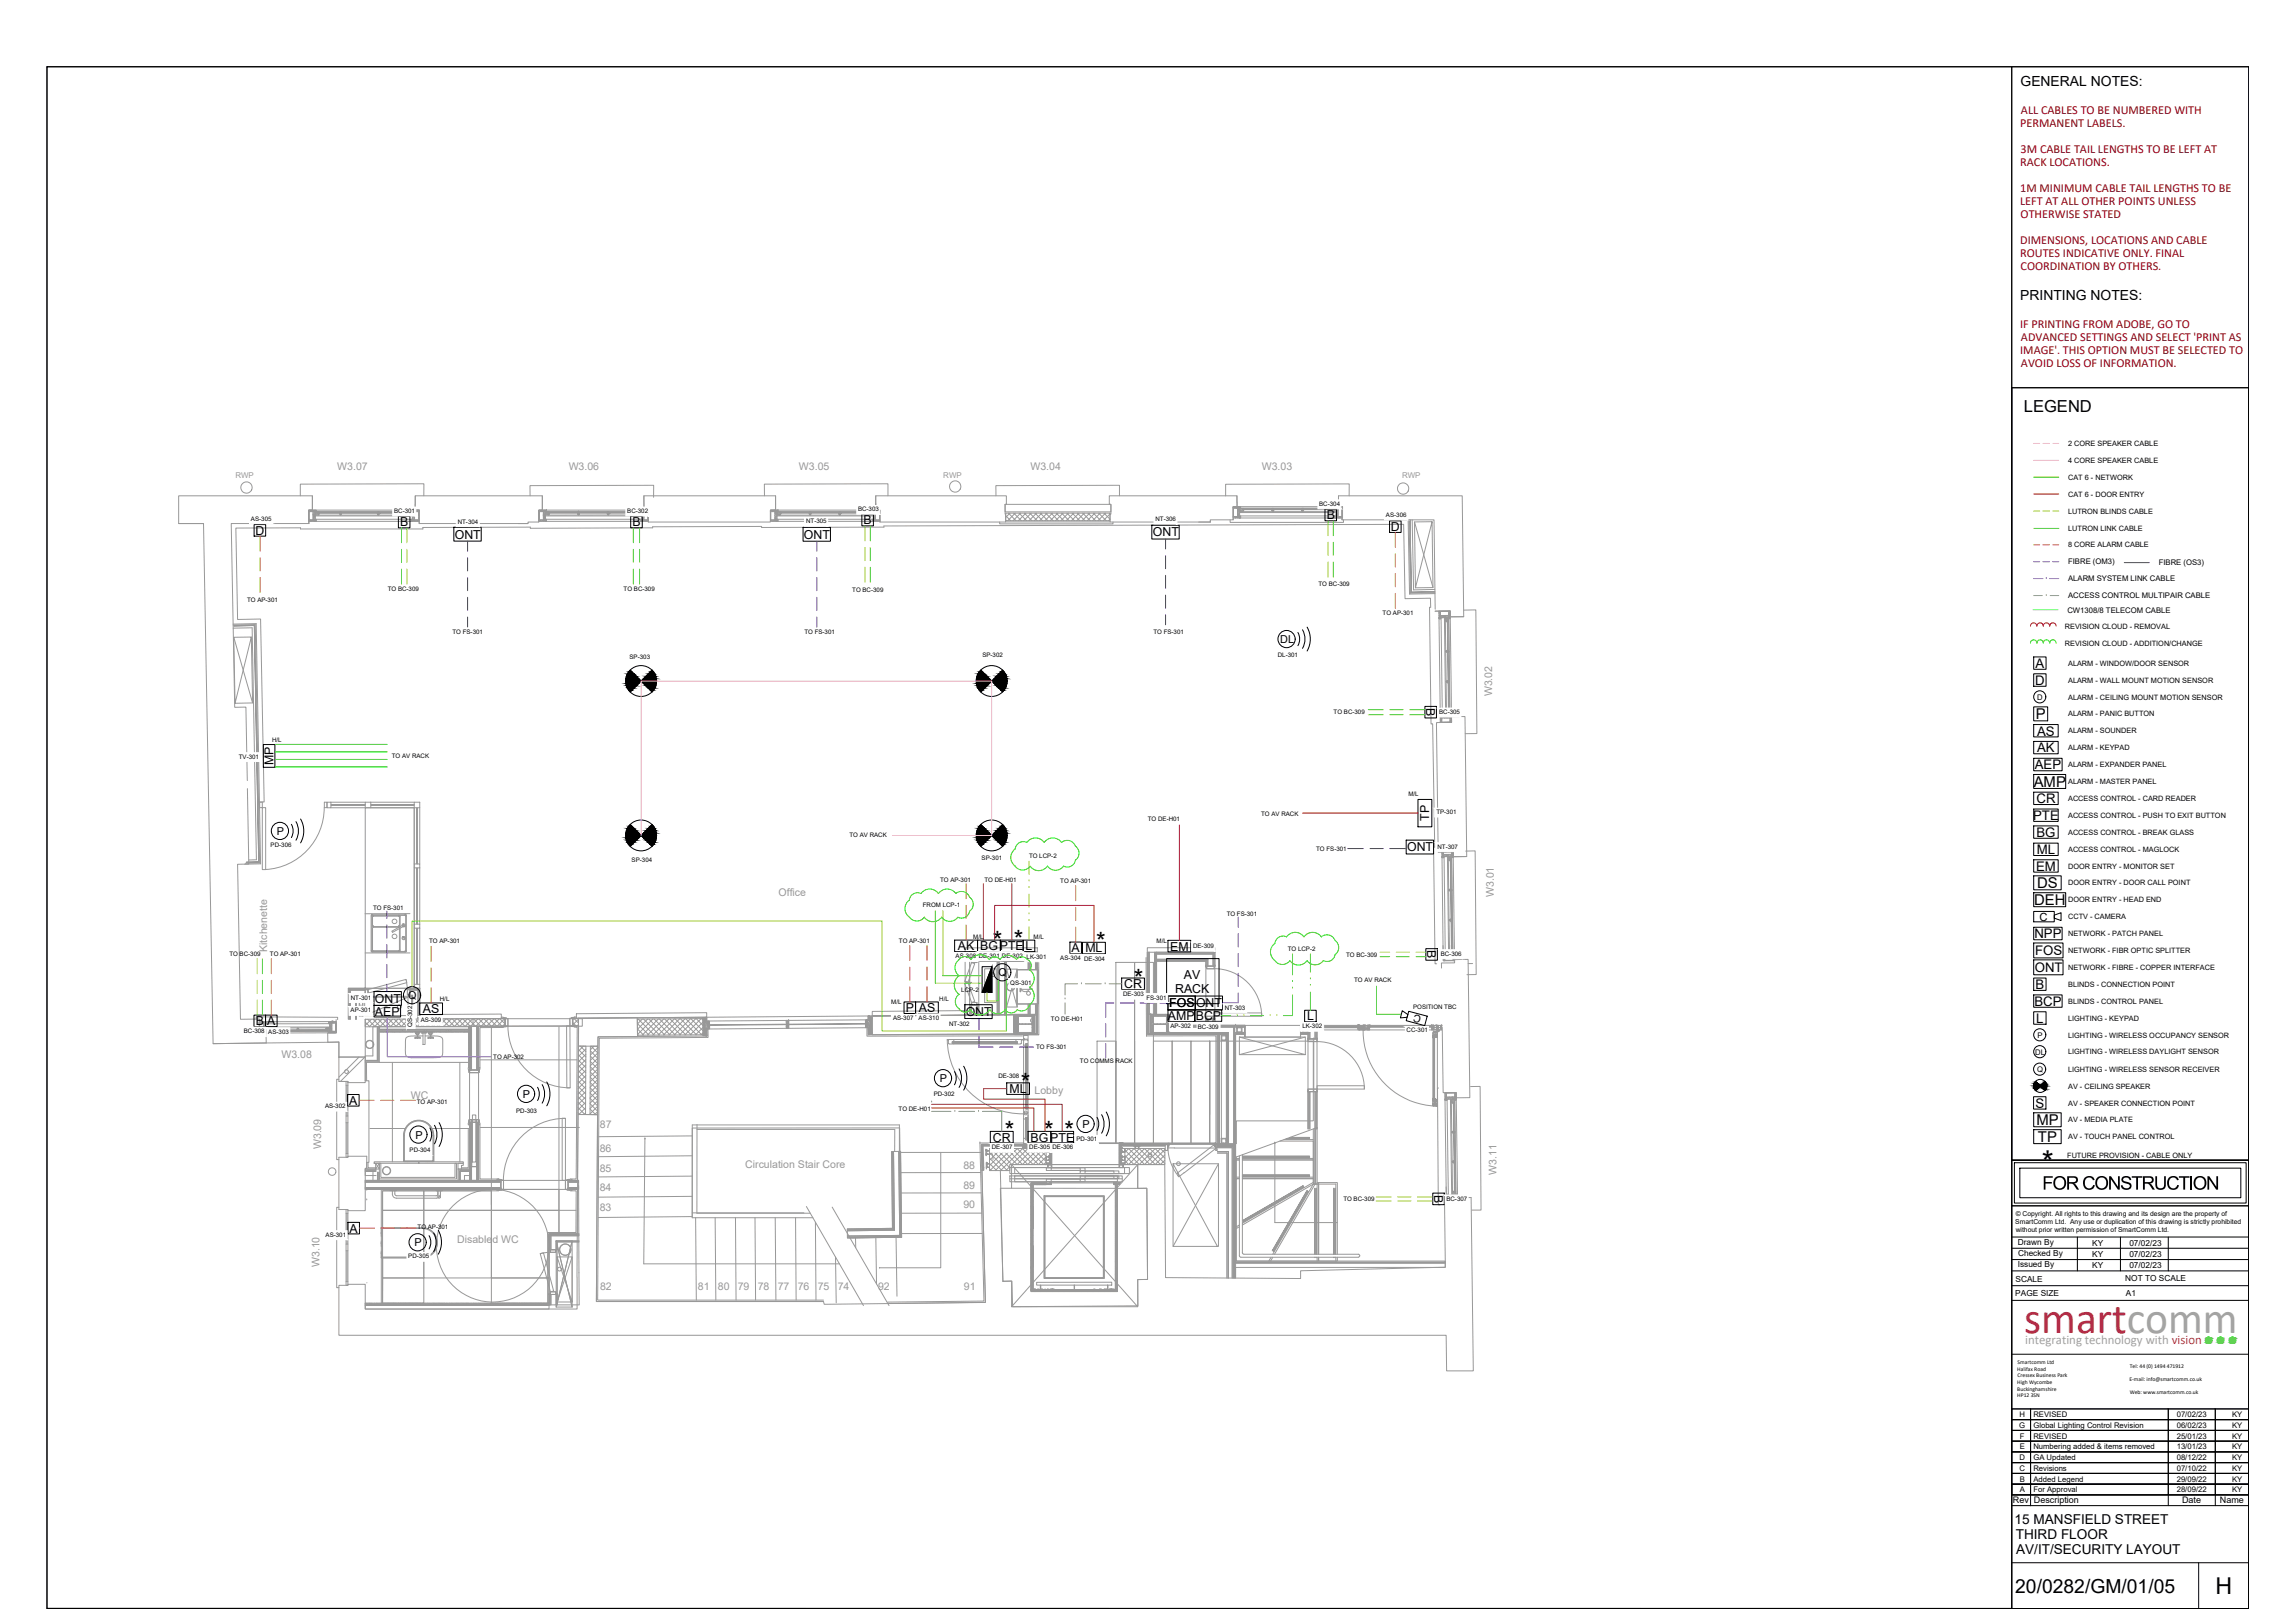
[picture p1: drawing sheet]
<svg xmlns="http://www.w3.org/2000/svg" width="841mm" height="594mm" viewBox="0 0 841 594" stroke-linecap="round" stroke-linejoin="round" font-family="sans-serif">
<defs><g id="words">
<text font-size="16" fill="#ce0f69" x="741.8" y="488.4">smartcomm</text>
<text font-size="11.3" x="748.2" y="429.6">*</text>
<g font-size="9">
<text x="363.8" y="347.5">*</text>
<text x="371.5" y="347.2">*</text>
<text x="401.6" y="347.9">*</text>
<text x="415.4" y="361.7">*</text>
<text x="374.1" y="399.6">*</text>
<text x="368.2" y="417.1">*</text>
<text x="382.6" y="417.2">*</text>
<text x="390.1" y="417.2">*</text>
</g>
<text font-size="8.5" x="811.9" y="583.8">H</text>
<text font-size="7.1" x="738.5" y="583.3">20/0282/GM/01/05</text>
<text font-size="6.9" x="748.4" y="435.7">FOR CONSTRUCTION</text>
<text font-size="6.1" x="741.7" y="150.8">LEGEND</text>
<g font-size="5.5">
<text x="746" y="263.4">P</text>
<text x="745.3" y="288.1">AMP</text>
<text x="746.5" y="325.3">DS</text>
<text x="745.4" y="331.5">DEH</text>
<text x="746.2" y="412.1">MP</text>
<text x="746.8" y="418.3">TP</text>
</g>
<g font-size="5.1">
<text x="740.4" y="31.7">GENERAL NOTES:</text>
<text x="740.3" y="110">PRINTING NOTES:</text>
</g>
<g font-size="5">
<text x="738.3" y="558.2">15 MANSFIELD STREET</text>
<text x="738.7" y="563.7">THIRD FLOOR</text>
<text x="738.8" y="569.2">AV/IT/SECURITY LAYOUT</text>
</g>
<g font-size="4.8">
<text x="745.9" y="244.6">A</text>
<text x="745.8" y="250.8">D</text>
<text x="746.5" y="269.4">AS</text>
<text x="746.5" y="275.6">AK</text>
<text x="745.6" y="281.8">AEP</text>
<text x="746.3" y="294.1">CR</text>
<text x="745.1" y="300.3">PTE</text>
<text x="746.3" y="306.5">BG</text>
<text x="746.4" y="312.8">ML</text>
<text x="746.2" y="318.9">EM</text>
<text x="745.5" y="343.6">NPP</text>
<text x="745.8" y="349.8">FOS</text>
<text x="745.6" y="356">ONT</text>
<text x="745.9" y="362.2">B</text>
<text x="745.5" y="368.4">BCP</text>
<text x="746.2" y="374.6">L</text>
<text x="745.9" y="405.7">S</text>
</g>
<text font-size="4.7" fill="#a5a39e" x="742.1" y="492.1">integrating technology with vision</text>
<g font-size="4.5" fill="#800000">
<text x="740.6" y="41.7">ALL CABLES TO BE NUMBERED WITH</text>
<text x="740.3" y="46.5">PERMANENT LABELS.</text>
<text x="740.5" y="56">3M CABLE TAIL LENGTHS TO BE LEFT AT</text>
<text x="740.3" y="60.7">RACK LOCATIONS.</text>
<text x="740.3" y="70.2">1M MINIMUM CABLE TAIL LENGTHS TO BE</text>
<text x="740.3" y="75">LEFT AT ALL OTHER POINTS UNLESS</text>
<text x="740.5" y="79.7">OTHERWISE STATED</text>
<text x="740.3" y="89.2">DIMENSIONS, LOCATIONS AND CABLE</text>
<text x="740.3" y="94">ROUTES INDICATIVE ONLY. FINAL</text>
<text x="740.5" y="98.7">COORDINATION BY OTHERS.</text>
<text x="740.3" y="120">IF PRINTING FROM ADOBE, GO TO</text>
<text x="740.6" y="124.7">ADVANCED SETTINGS AND SELECT 'PRINT AS</text>
<text x="740.3" y="129.5">IMAGE'. THIS OPTION MUST BE SELECTED TO</text>
<text x="740.6" y="134.3">AVOID LOSS OF INFORMATION.</text>
</g>
<g font-size="4.5">
<text x="486.2" y="190.2">B</text>
<text x="93.6" y="195.9">D</text>
<text x="146.6" y="192.8">B</text>
<text x="166.7" y="197.3">ONT</text>
<text x="231.8" y="192.8">B</text>
<text x="294.6" y="197.3">ONT</text>
<text x="316.5" y="192.1">B</text>
<text x="422.5" y="196.5">ONT</text>
<text x="509.7" y="194.5">D</text>
<text x="522.7" y="259.4" transform="rotate(90 522.7 259.4)">B</text>
<text x="100.2" y="280.2" transform="rotate(-90 100.2 280.2)">MP</text>
<text x="523.8" y="300.6" transform="rotate(-90 523.8 300.6)">TP</text>
<text x="515.6" y="311.9">ONT</text>
<text x="351.1" y="348.1">AK</text>
<text x="359.2" y="348.1">BGPTE</text>
<text x="375.9" y="348.1">L</text>
<text x="392.7" y="348.8">A</text>
<text x="397.7" y="348.9">ML</text>
<text x="428.8" y="348.2">EM</text>
<text x="523" y="348.1" transform="rotate(90 523 348.1)">B</text>
<text x="433.9" y="358.7">AV</text>
<text x="412" y="361.9">CR</text>
<text x="430.6" y="363.5">RACK</text>
<text x="137.4" y="372">AEP</text>
<text x="137.4" y="367.3">ONT</text>
<text x="155" y="371.1">AS</text>
<text x="331.9" y="370.7">P</text>
<text x="336.7" y="370.7">AS</text>
<text x="428.5" y="369">FOS</text>
<text x="438.3" y="369">ONT</text>
<text x="93.7" y="375.5">B</text>
<text x="97.9" y="375.5">A</text>
<text x="353.9" y="372.1">ONT</text>
<text x="428" y="373.6">AMP</text>
<text x="438.2" y="373.6">BCP</text>
<text x="479" y="373.7">L</text>
<text x="370" y="400.3">ML</text>
<text x="128" y="404.6">A</text>
<text x="363.8" y="418.1">CR</text>
<text x="377.7" y="418.1">BGPTE</text>
<text x="525.6" y="437.6" transform="rotate(90 525.6 437.6)">B</text>
<text x="128.1" y="451.5">A</text>
</g>
<text font-size="4.1" x="747.3" y="337.2">C</text>
<g font-size="4">
<text x="469.1" y="235.5">DL</text>
<text x="101.5" y="305.8">P</text>
<text x="365.9" y="357.6">Q</text>
<text x="149.6" y="366">Q</text>
<text x="344.4" y="396.4">P</text>
<text x="191.6" y="402.1">P</text>
<text x="396.7" y="413.1">P</text>
<text x="152.2" y="417">P</text>
<text x="151.9" y="456.5">P</text>
</g>
<g font-size="3.9" fill="#989898">
<text x="123.6" y="172.1">W3.07</text>
<text x="208.4" y="172.1">W3.06</text>
<text x="292.8" y="172.1">W3.05</text>
<text x="377.6" y="172.1">W3.04</text>
<text x="462.4" y="172.1">W3.03</text>
<text x="546.8" y="255.1" transform="rotate(-90 546.8 255.1)">W3.02</text>
<text x="285.3" y="328.1">Office</text>
<text x="547.5" y="328.6" transform="rotate(-90 547.5 328.6)">W3.01</text>
<text x="97.9" y="348.7" transform="rotate(-90 97.9 348.7)">Kitchenette</text>
<text x="103.1" y="387.5">W3.08</text>
<text x="379.1" y="400.8">Lobby</text>
<text x="150.6" y="402.5">WC</text>
<text x="219.9" y="413.3">87</text>
<text x="117.7" y="420.9" transform="rotate(-90 117.7 420.9)">W3.09</text>
<text x="219.8" y="421.8">86</text>
<text x="219.8" y="429.1">85</text>
<text x="273.1" y="427.8">Circulation Stair Core</text>
<text x="353" y="428.2">88</text>
<text x="548.4" y="430.3" transform="rotate(-90 548.4 430.3)">W3.11</text>
<text x="219.8" y="436.4">84</text>
<text x="353" y="435.3">89</text>
<text x="219.8" y="443.7">83</text>
<text x="353" y="442.6">90</text>
<text x="167.5" y="455.4">Disabled WC</text>
<text x="117" y="464.1" transform="rotate(-90 117 464.1)">W3.10</text>
<text x="219.9" y="472.3">82</text>
<text x="255.8" y="472.3">81</text>
<text x="263.1" y="472.3">80</text>
<text x="270.4" y="472.3">79</text>
<text x="277.7" y="472.3">78</text>
<text x="285" y="472.3">77</text>
<text x="292.3" y="472.3">76</text>
<text x="299.7" y="472.3">75</text>
<text x="307" y="472.3">74</text>
<text x="321.8" y="472.3">92</text>
<text x="353.2" y="472.3">91</text>
</g>
<text font-size="3.8" x="521" y="372.1" transform="rotate(-165 521 372.1)">C</text>
<g font-size="3.3">
<text x="737.6" y="550.5">Rev</text>
<text x="745.3" y="550.5">Description</text>
<text x="799.6" y="550.7">Date</text>
<text x="813.5" y="550.7">Name</text>
</g>
<g font-size="3">
<text x="739.5" y="455.9">Drawn By</text>
<text x="739.5" y="460.1">Checked By</text>
<text x="766.7" y="456.2">KY</text>
<text x="766.7" y="460.4">KY</text>
<text x="780.3" y="456.2">07/02/23</text>
<text x="780.3" y="460.4">07/02/23</text>
<text x="739.4" y="464.2">Issued By</text>
<text x="766.7" y="464.5">KY</text>
<text x="780.3" y="464.5">07/02/23</text>
<text x="738.6" y="469.4">SCALE</text>
<text x="778.8" y="469.3">NOT TO SCALE</text>
<text x="738.5" y="474.8">PAGE SIZE</text>
<text x="779" y="474.7">A1</text>
</g>
<g font-size="2.9" fill="#989898">
<text x="86.3" y="175">RWP</text>
<text x="345.7" y="175">RWP</text>
<text x="513.8" y="175">RWP</text>
</g>
<g font-size="2.8">
<text x="757.9" y="206.7">FIBRE (OM3)</text>
<text x="791.1" y="207.1">FIBRE (OS3)</text>
<text x="757.9" y="212.9">ALARM SYSTEM LINK CABLE</text>
<text x="757.9" y="219.1">ACCESS CONTROL MULTIPAIR CABLE</text>
<text x="757.6" y="224.4">CW1308/8 TELECOM CABLE</text>
<text x="746.6" y="256.3">D</text>
<text x="746.7" y="380.1">P</text>
<text x="745.8" y="386.2">DL</text>
<text x="746.5" y="392.6">Q</text>
<text x="740.1" y="519">H</text>
<text x="745.1" y="519">REVISED</text>
<text x="797.7" y="519">07/02/23</text>
<text x="818" y="519">KY</text>
<text x="740" y="523">G</text>
<text x="740.2" y="526.9">F</text>
<text x="745.1" y="526.9">REVISED</text>
<text x="745.1" y="523">Global Lighting Control Revision</text>
<text x="797.7" y="526.9">25/01/23</text>
<text x="797.7" y="523">06/02/23</text>
<text x="818" y="526.9">KY</text>
<text x="818" y="523">KY</text>
<text x="740.1" y="530.8">E</text>
<text x="745.1" y="530.8">Numbering added &amp; items removed</text>
<text x="797.7" y="530.8">13/01/23</text>
<text x="818" y="530.8">KY</text>
<text x="740.1" y="538.7">C</text>
<text x="740.1" y="534.8">D</text>
<text x="745.1" y="538.7">Revisions</text>
<text x="745.1" y="534.8">GA Updated</text>
<text x="797.7" y="538.7">07/10/22</text>
<text x="797.7" y="534.8">08/12/22</text>
<text x="818" y="538.7">KY</text>
<text x="818" y="534.8">KY</text>
<text x="740.1" y="542.7">B</text>
<text x="745.1" y="542.7">Added Legend</text>
<text x="797.7" y="542.7">29/09/22</text>
<text x="818" y="542.7">KY</text>
<text x="740.1" y="546.6">A</text>
<text x="745.1" y="546.6">For Approval</text>
<text x="797.7" y="546.6">28/09/22</text>
<text x="818" y="546.6">KY</text>
</g>
<g font-size="2.7">
<text x="757.9" y="163.4">2 CORE SPEAKER CABLE</text>
<text x="757.9" y="169.5">4 CORE SPEAKER CABLE</text>
<text x="757.9" y="175.8">CAT 6 - NETWORK</text>
<text x="757.9" y="181.9">CAT 6 - DOOR ENTRY</text>
<text x="757.9" y="188.1">LUTRON BLINDS CABLE</text>
<text x="757.9" y="194.5">LUTRON LINK CABLE</text>
<text x="757.9" y="200.5">8 CORE ALARM CABLE</text>
<text x="756.7" y="230.3">REVISION CLOUD - REMOVAL</text>
<text x="756.7" y="236.5">REVISION CLOUD - ADDITION/CHANGE</text>
<text x="757.9" y="243.9">ALARM - WINDOW/DOOR SENSOR</text>
<text x="757.9" y="250">ALARM - WALL MOUNT MOTION SENSOR</text>
<text x="757.9" y="256.2">ALARM - CEILING MOUNT MOTION SENSOR</text>
<text x="757.9" y="262.4">ALARM - PANIC BUTTON</text>
<text x="757.9" y="268.6">ALARM - SOUNDER</text>
<text x="757.9" y="274.8">ALARM - KEYPAD</text>
<text x="757.9" y="281">ALARM - EXPANDER PANEL</text>
<text x="757.9" y="287.2">ALARM - MASTER PANEL</text>
<text x="757.9" y="293.4">ACCESS CONTROL - CARD READER</text>
<text x="757.9" y="299.5">ACCESS CONTROL - PUSH TO EXIT BUTTON</text>
<text x="757.9" y="305.8">ACCESS CONTROL - BREAK GLASS</text>
<text x="757.9" y="311.9">ACCESS CONTROL - MAGLOCK</text>
<text x="757.9" y="318.1">DOOR ENTRY - MONITOR SET</text>
<text x="757.9" y="324.3">DOOR ENTRY - DOOR CALL POINT</text>
<text x="757.9" y="330.5">DOOR ENTRY - HEAD END</text>
<text x="757.9" y="336.7">CCTV - CAMERA</text>
<text x="757.9" y="342.9">NETWORK - PATCH PANEL</text>
<text x="757.9" y="349.1">NETWORK - FIBR OPTIC SPLITTER</text>
<text x="757.9" y="355.2">NETWORK - FIBRE - COPPER INTERFACE</text>
<text x="757.9" y="361.4">BLINDS - CONNECTION POINT</text>
<text x="757.9" y="367.7">BLINDS - CONTROL PANEL</text>
<text x="757.9" y="373.8">LIGHTING - KEYPAD</text>
<text x="757.9" y="380">LIGHTING - WIRELESS OCCUPANCY SENSOR</text>
<text x="757.9" y="386.2">LIGHTING - WIRELESS DAYLIGHT SENSOR</text>
<text x="757.8" y="392.5">LIGHTING - WIRELESS SENSOR RECEIVER</text>
<text x="757.9" y="398.7">AV - CEILING SPEAKER</text>
<text x="757.9" y="404.9">AV - SPEAKER CONNECTION POINT</text>
<text x="757.9" y="411.1">AV - MEDIA PLATE</text>
<text x="757.9" y="417.3">AV - TOUCH PANEL CONTROL</text>
<text x="757.5" y="424">FUTURE PROVISION - CABLE ONLY</text>
</g>
<g font-size="2.5">
<text x="738.5" y="448.3">SmartComm Ltd. Any use or duplication of this drawing is strictly prohibited</text>
<text x="738.7" y="445.3">© Copyright. All rights to this drawing and its design are the property of</text>
<text x="738.7" y="451.3">without prior written permission of SmartComm Ltd.</text>
</g>
<g font-size="2.3">
<text x="483.4" y="185.3">BC-304</text>
<text x="92" y="190.7">AS-305</text>
<text x="144.4" y="187.9">BC-301</text>
<text x="167.8" y="191.8">NT-304</text>
<text x="229.9" y="187.9">BC-302</text>
<text x="295.4" y="191.7">NT-305</text>
<text x="314.4" y="187.3">BC-303</text>
<text x="423.4" y="190.8">NT-306</text>
<text x="507.9" y="189.3">AS-306</text>
<text x="483.2" y="214.5">TO BC-309</text>
<text x="90.5" y="220.3">TO AP-301</text>
<text x="142.1" y="216.4">TO BC-309</text>
<text x="228.5" y="216.5">TO BC-309</text>
<text x="312.3" y="216.9">TO BC-309</text>
<text x="506.7" y="225.2">TO AP-301</text>
<text x="165.8" y="232.3">TO FS-301</text>
<text x="294.8" y="232.2">TO FS-301</text>
<text x="422.7" y="232.2">TO FS-301</text>
<text x="230.7" y="241.5">SP-303</text>
<text x="360" y="240.6">SP-302</text>
<text x="468.3" y="240.7">DL-301</text>
<text x="488.7" y="261.5">TO BC-309</text>
<text x="527.4" y="261.5">BC-305</text>
<text x="99.7" y="271.9">H/L</text>
<text x="87.5" y="277.9">TV-301</text>
<text x="143.6" y="277.5">TO AV RACK</text>
<text x="516.1" y="291.7">M/L</text>
<text x="462.2" y="298.9">TO AV RACK</text>
<text x="526.4" y="298.2">TP-301</text>
<text x="420.7" y="300.6">TO DE-H01</text>
<text x="99.2" y="310.2">PD-306</text>
<text x="311.3" y="306.6">TO AV RACK</text>
<text x="482.3" y="311.6">TO FS-301</text>
<text x="526.8" y="310.8">NT-307</text>
<text x="231.5" y="315.8">SP-304</text>
<text x="359.7" y="315.1">SP-301</text>
<text x="377.1" y="314.4">TO LCP-2</text>
<text x="344.5" y="322.9">TO AP-301</text>
<text x="360.8" y="322.9">TO DE-H01</text>
<text x="388.6" y="323.5">TO AP-301</text>
<text x="136.7" y="333.2">TO FS-301</text>
<text x="338.2" y="332.3">FROM LCP-1</text>
<text x="449.5" y="335.4">TO FS-301</text>
<text x="157.3" y="345.5">TO AP-301</text>
<text x="329.4" y="345.5">TO AP-301</text>
<text x="356.6" y="343.9">M/L</text>
<text x="378.8" y="343.9">M/L</text>
<text x="423.9" y="345.3">M/L</text>
<text x="437.2" y="347.2">DE-309</text>
<text x="84.1" y="350">TO BC-309</text>
<text x="98.9" y="350.1">TO AP-301</text>
<text x="350.2" y="351.1">AS-308</text>
<text x="358.7" y="350.8">DE-301</text>
<text x="367.2" y="350.7">DE-302</text>
<text x="376.2" y="351.2">LK-301</text>
<text x="388.6" y="351.6">AS-304</text>
<text x="397.3" y="351.8">DE-304</text>
<text x="471.9" y="348.4">TO LCP-2</text>
<text x="493.3" y="350.4">TO BC-309</text>
<text x="528" y="350">BC-306</text>
<text x="496.3" y="359.6">TO AV RACK</text>
<text x="352.3" y="363.2">LCP-2</text>
<text x="370.2" y="360.7">QS-301</text>
<text x="411.6" y="364.9">DE-303</text>
<text x="128.5" y="370.8">AP-301</text>
<text x="128.6" y="366.1">NT-301</text>
<text x="161.2" y="366.8">H/L</text>
<text x="326.6" y="367.8">M/L</text>
<text x="344.2" y="366.5">H/L</text>
<text x="420.1" y="366.1">FS-301</text>
<text x="448.8" y="369.9">NT-303</text>
<text x="517.8" y="369.6">POSITION TBC</text>
<text x="151.1" y="376.2" transform="rotate(-90 151.1 376.2)">QS-302</text>
<text x="154.2" y="374.4">AS-309</text>
<text x="327.3" y="373.7">AS-307</text>
<text x="336.6" y="373.5">AS-310</text>
<text x="347.8" y="375.6">NT-302</text>
<text x="385.1" y="374">TO DE-H01</text>
<text x="428.9" y="376.7">AP-302</text>
<text x="438.9" y="376.7">BC-309</text>
<text x="477.3" y="376.6">LK-302</text>
<text x="89.4" y="378.4">BC-308</text>
<text x="98.3" y="378.6">AS-303</text>
<text x="515.5" y="378.1">CC-301</text>
<text x="180.7" y="387.8">TO AP-302</text>
<text x="379.7" y="384.2">TO FS-301</text>
<text x="395.8" y="389.5">TO COMMS RACK</text>
<text x="365.9" y="395">DE-308</text>
<text x="342.2" y="401.6">PD-302</text>
<text x="119.1" y="405.9">AS-302</text>
<text x="152.7" y="404.5">TO AP-301</text>
<text x="189.1" y="407.5">PD-303</text>
<text x="329.3" y="406.8">TO DE-H01</text>
<text x="394.5" y="418">PD-301</text>
<text x="150.1" y="422">PD-304</text>
<text x="363.5" y="420.9">DE-307</text>
<text x="377.2" y="420.9">DE-305</text>
<text x="385.7" y="420.9">DE-306</text>
<text x="492.3" y="440">TO BC-309</text>
<text x="530" y="439.9">BC-307</text>
<text x="119.3" y="453">AS-301</text>
<text x="153" y="450.2">TO AP-301</text>
<text x="149.6" y="460.9">PD-305</text>
</g>
<g font-size="2.1">
<text x="739.3" y="502.1">Halifax Road</text>
<text x="739.4" y="499.6">Smartcomm Ltd</text>
<text x="780.5" y="500.9">Tel: 44 (0) 1494 471912</text>
<text x="739.3" y="507">High Wycombe</text>
<text x="739.3" y="509.5">Buckinghamshire</text>
<text x="739.3" y="504.5">Cressex Business Park</text>
<text x="780.3" y="505.7">E-mail: info@smartcomm.co.uk</text>
<text x="739.3" y="511.8">HP12 3SN</text>
<text x="780.4" y="510.6">Web: www.smartcomm.co.uk</text>
</g>
</g></defs>
<!-- layer: THIRD-GA -->
<g fill="none" stroke="#989898" stroke-width=".37">
<path d="M65.5 191.8h9.1M110.1 181.6v-4.3l45.2-.1v4.4M113.1 186.8h2.8v.6h-.9v-.3l-.3 .3h-1.6zM113.1 190.4h1.6v.3l.8-.3v.6h-2.4zM113.1 187.2l.2 3.2zM113.1 187l.4 .4M113.1 187.3l.1 .1M113.1 190.9l.1 .1M113.1 190.5l.5 .5M113.3 186.8l.5 .6M113.4 190.4l.5 .6M113.6 186.8l.5 .6"/>
<path d="M113.7 190.4l.5 .6M113.9 186.8l.8 .6M114 190.4l.8 .6M114.4 190.4l.4 .2M114.5 181.6v5.2h-1.3l.1 5M114.5 186.8l1 .6M114.6 186.8h36.1M114.7 188.3l.8 .7h35.6M114.7 187.1l.8 .3v3h-.5v.2h-.3zM114.7 188.5l.7 .7zM114.7 190.2l1.2 .7M114.7 188.1l.8 .5"/>
<path d="M114.7 188.8l.8 .5M114.7 189l.8 .6M114.7 189.4l.8 .5M114.7 189.8l.8 .4M114.7 187.4l.8 .4M114.7 187.8l.8 .4M114.9 190.7l.6 .3M115.1 186.8l.8 .5M115.5 191h35.6M115.5 187.4h.1M115.5 190.2l.4 .3M115.5 190.2h.4l-.1 .7-.3-.1z"/>
<path d="M115.6 188.3l.3 .4M115.6 187.9l.6 .8M115.7 187.5l1 1.2h33.3M115.7 187.5h.1M115.7 186.8l.2 .2M115.9 187.4h34.8M115.9 190.2h34.8M116.1 187.5l.7 1M116.4 187.5l.3 .2M116.6 187.8l33.3 .1zM116.7 187.5l.3 .2M116.8 187.5h33.1"/>
<path d="M116.8 187.9l.2 .3M116.8 188.4l.2-.5h-.4l.4-.2-.2-.2h-1.2v1.2h1.1l.2-.3M124.6 187.9l.4 .6M124.6 187.6l.5 .6M124.8 187.5l.2 .2M125 188.4l-.3 .2M125 188.4l.1-.7-.4-.2-.3 .6 .3 .4M138.2 188.1l.2 .3M138.3 188.1l.2-.6h.3l.2 .6M138.3 188.1l.2 .4M138.5 187.5l.3 .3M138.5 187.9l.4 .5"/>
<path d="M138.6 188.7h.1M138.8 187.5v.1M138.8 188.4l-.1 .3-.3-.3M138.9 187.9l.1 .2M139 188.1l-.1 .3M148 187.8h1.9l-1.9 .1M148 191h3.2M149.7 187.9l.5 .8M149.8 187.6l.1 .1M149.9 187.5h1.1v1.2h-1a.52 .52 0 0 1-.3-.5 .52 .52 0 0 1 .3-.5h-.3zM149.9 187.5l.8 1.2M150 187.9l.4 .8"/>
<path d="M150.2 187.5l.8 .6M150.5 187.5h.1M150.5 187.5l.5 .2M150.7 188.2l.3 .1M150.7 186.8h2.9v.6h-1.7v-.3l-.2 .3h-1zM150.7 190.2v.6l.3 .1M150.7 190.2h.4v.6l-.4-.1M150.7 187.3l.3 .1M150.7 190.4l1.2 .6M150.8 188.3l.2 .4M150.8 186.8l.9 .5M151 190.2l1.3 .8"/>
<path d="M151.1 190.4h.6v.3l.2-.3h1.7v.6h-2.5zM151.1 187.4l.8-.3v3.5l-.8-.2zM151.1 188.5l.7 .7-.7-.6M151.1 188.8l.8 .6M151.1 187.8l.8 .4M151.1 188.2l.8 .5M151.1 188.4l.8 .7M151.1 189.1l.8 .5M151.1 189.5l.8 .4M151.1 189.8l.8 .4M151.1 187.4l.8 .5M151.5 186.8l.8 .6"/>
<path d="M151.7 187.3l.2 .1M151.9 188.2h.1M152 186.8l.6 .6M152.2 181.6l-.1 5.2h1.5v5M152.2 181.6h46.5v5.2h-1.3v4.4h-3.9v.6h-39.9v-5h-1.5zM152.2 190.4l.5 .6M152.4 186.8l.5 .6M152.6 190.4l.4 .6M152.7 186.8l.5 .6M152.9 190.4l.4 .6M153.1 186.8l.5 .5M153.1 190.4l.5 .3"/>
<path d="M153.4 187.2l.2 3.2zM189.9 191.8h3.6M194.3 181.6l-.1-3.7 45.4-.2-.1 4.4M197.5 186.8h2.8v.6h-.9v-.3l-.3 .3h-1.6zM197.5 190.4h1.6v.3l.8-.3v.6h-2.4zM197.5 187.1l.1 3.3zM197.5 187l.4 .4M197.5 187.2l.1 .2M197.5 190.6l.2 .4M197.6 190.4l.4 .6M197.8 186.8l.7 .6M197.9 190.4l.8 .6"/>
<path d="M198.3 190.4l1.1 .6M198.3 186.8l1.6 1M198.7 181.6v5.2h-1.3v4.4M199 190.4l.8 .6M199.1 188l.8 1h35.3l.7 .4M199.1 189h.1M199.1 188.6h.1M199.1 187.1l.8 .3v3h-.6v.2h-.2zM199.1 190.1l1.1 .9M199.1 188.6l.4 .8M199.1 189.4l.8 .5M199.1 188.8l.2 .4-.2-.2"/>
<path d="M199.1 188.4l.8 1.2M199.1 187.7l.8 .6M199.1 189.7l1.2 .9M199.1 189.2l.4 .2M199.5 186.8l.6 .6M199.5 189.4l.2 .2M199.9 191h35.3M199.9 187.4h.1M199.9 190.2h.4l-.2 .7-.2-.1zM199.9 186.8l.4 .4M200 187.5h1.2l.1 .2-.3 .2 .4 .2-.4 .5h-1zM200 187.5l.8 1.1"/>
<path d="M200 187.9l.5 .7M200 188.6h.1M200.2 190.2l.1 .1M200.2 187.5l.8 1.2 33-.1M200.2 186.8l.1 .1M200.3 187.4h34.5M200.3 190.2h34.5M200.3 186.9h.1M200.5 187.5l.9 .6M200.8 187.5l.5 .2M200.9 188.2l.3 .1M201 187.8l33 .1z"/>
<path d="M201.1 188.3l.1 .2M201.2 187.5h32.8M211.7 188.1l.1 .3M211.7 188.2l.2-.7h.3v.9M211.8 188.4l.1 .1M211.8 187.6l.4 .3M211.9 187.9l.3 .6M212 187.5h.1M212 187.5l.3 .1M212.1 188.2l.2 .1M212.2 188.4l-.3 .2M212.2 187.9l.2 .1"/>
<path d="M222.5 188.1l.3 .4M222.5 188.1l.2-.6h.3l.2 .6-.3 .4M222.6 187.7h.1M222.7 187.6l.5 .6M222.7 187.9h.1M222.7 187.9l.3 .6M222.8 188.6h.2M222.8 188.6h.1M222.9 187.5l.3 .2M232.1 187.8h1.9l-1.9 .1M232.1 191h3.1M233.7 188.1l.3 .4"/>
<path d="M233.8 187.7h.1M233.9 187.6l.7 1M234 187.5h1.1v1.1h-1.1l-.3-.5 .4-.2-.3-.2zM234 187.9l.3 .7M234 187.5l1.1 .7M234.3 187.5h.1M234.3 187.5l.8 .3M234.5 188.2l.6 .2M234.6 188.3l.2 .3M234.8 186.8h2.8v.6h-1.6v-.3l-.3 .3h-.9zM234.8 186.8h-35.8l.9 .6M234.8 190.2v.6"/>
<path d="M234.8 190.2h.4v.6h-.4M234.8 186.9l1.2 .7M234.8 187.4h.1M234.8 190.5l.9 .5M234.8 190.9l.2 .1M234.9 190.2l.8 .4M235 187.5h.1M235.1 188.5h-.2l.1 .1M235.2 190.4h.5v.3l.3-.3h1.6v.6h-2.4zM235.2 188.9h.1M235.2 189.3h.1M235.2 188.6h.1"/>
<path d="M235.2 187.4l.8-.3v3.5l-.8-.2zM235.2 188.6l.4 .6-.4-.3M235.2 189.3l.8 .4M235.2 188.5l.7 .9M235.2 188.2l.8 .8M235.2 187.9l.8 .6M235.2 187.6l.8 .4M235.2 189.9l.8 .5M235.2 189.6l.8 .4M235.3 186.8l.6 .3M235.8 190.7l.4 .3M235.8 186.8l.7 .6"/>
<path d="M235.9 189.4l.1 .1M235.9 187.1l.1 .1M236 181.6v5.2h1.6v4.4M236 181.6h48.2v5.2h-1.9v4.4h-44.7v-4.4h-1.6zM236 187.2l.2 .2M236 190.4l.6 .6M236.2 186.8l.6 .6M236.4 190.4l.4 .6M236.5 186.8l.6 .6M236.7 190.4l.4 .6M236.9 186.8l.7 .6M237 190.4l.6 .4"/>
<path d="M237.4 190.4l.2 .1M237.4 187.1l.2 3.3zM237.5 186.8l.1 .1M237.6 186.9h.1M280.1 181.6v-4.3l45.3-.1v4.4M282.3 186.8h2.8v.6h-.9v-.3l-.2 .3h-1.7zM282.3 190.4h1.7v.3l.7-.3v.6h-2.4zM282.3 187.1l.2 3.3zM282.3 186.9l.9 .5M282.3 187.4h.1M282.3 190.9l.2 .1M282.3 190.5l.9 .5"/>
<path d="M282.8 186.8l.9 .6M282.8 190.4l.9 .6M283.4 186.8l.6 .5M283.5 190.4l.6 .6M284 187.1l.7 .3v3h-.5v.2h-.2zM284 189.9l1.1 1M284 187.3l.7 1M284 187.6l.7 1.3M284 190.1l.7 .9M284 190.4l.4 .6M284 189.4l1.1 1.1M284 188.7l.7 1.2"/>
<path d="M284 188l.7 1.4M284 186.8l.7 .7M284.2 181.6v5.2h-1.9v4.2M284.2 184.7h.1M284.4 186.8l.7 .6h34.6M284.7 191h35.4M284.7 187.8l-.9-1h35.9l1.1 1.1M284.7 189h35.4M284.7 190.2h.4l-.1 .7-.3-.1zM284.8 188.2l1.1 .5h33M284.8 187.9l1.2 .6M284.8 187.6l1.3 .6"/>
<path d="M284.8 188.6l.1 .1M284.9 188.3l.2 .4M285 186.8l.1 .1M285.1 190.2h34.6M285.1 186.9h.1M285.3 188.7l-.1-.2 .4 .2M285.3 187.5l.6 .2M285.8 187.8l33 .1zM286 187.5h32.8M286 188.4l.2-.5h-.4l.4-.2-.2-.2h-1.2v1.2h1.1l.2-.3M296.5 188.1l.5 .5M296.5 188.1l.2-.6h.3l.3 .6"/>
<path d="M296.6 188.2l.5 .3M296.7 188.5l.3 .1M296.7 187.6l.4 .1M296.7 187.9l.5 .3M297.2 188.1l-.3 .4M307.4 188l.6 .3M307.5 187.7h.1M307.5 188.4v-.7l.4-.2 .2 .6-.3 .4M307.5 188.3l.4 .2M307.5 188.4l.1 .1M307.6 188.5l.2 .1M307.6 187.8l.5 .2"/>
<path d="M307.7 188.7h.1M307.7 188.6h.1M307.7 187.5l.3 .1M316.9 187.8h1.9l-1.9 .1M316.9 191h3.2M318.5 188l1.1 .7M318.6 187.7h.1M318.7 188.4l-.2-.5h.5l-.4-.2 .2-.2h1.1v1.2h-1l-.2-.3M318.7 188.3h.1M318.8 188.3l.6 .4M318.8 188.5l.3 .2M318.9 187.5l1 .6"/>
<path d="M319 187.9l.9 .8M319.7 186.8h2.7v.6h-1.6v-.3l-.2 .3h-.9zM319.7 190.2l.7 .8M319.7 190.2v.7h.2M319.7 190.2h.4l-.2 .7M319.7 187.1l.4 .3M319.7 190.7l.2 .2M319.7 187.5h.1M319.7 187.5l.2 .1M320.1 190.4h.5v.3l.2-.3h1.6v.6h-2.3zM320.1 187.4l.7-.3v3.5l-.7-.2zM320.1 188.9l.7 1.2"/>
<path d="M320.1 189.9l.9 1.1M320.1 190.1l.6 .9M320.1 189.5l1 1.2 .6 .3M320.1 188.2l.7 1.5M320.1 187.4l.7 1M320.1 187.8l.7 1.2M320.1 186.8l.5 .6M320.4 186.8l.5 .6M320.6 187.4l.2 .2M320.8 186.8l.7 .6M320.9 181.6v5.2h1.5v4.4M320.9 181.6h47.9v3.1h-.5l.2 6.5h-46.1v-4.4h-1.5z"/>
<path d="M320.9 184.7h.1M321.3 190.4l1.1 .6M321.3 186.8l1.1 .6M321.9 186.8l.5 .3M322 190.4l.4 .3M322.3 187.1l.1 3.3zM365 181.6l-.1-3.7 45.3-.2v3.9M366.3 191.2v.7h41.6v-.7M368.3 184.7h38.8v2.8h-38.8zM368.5 187.9h38.3v2.8h-38.3zM368.5 191.2h38.3M368.5 188.9l1.9 1.8"/>
<path d="M369.6 187.9l2.7 2.8M370.1 187.9l-1.6 1.6M371.5 187.9l2.8 2.8M372.1 187.9l-2.8 2.8M373.5 187.9l2.7 2.8M374 187.9l-2.8 2.8M375.4 187.9l2.7 2.8M375.9 187.9l-2.7 2.8M377.3 187.9l2.8 2.8M377.9 187.9l-2.8 2.8M379.3 187.9l2.7 2.8M379.8 187.9l-2.7 2.8"/>
<path d="M381.2 187.9l2.8 2.8M381.8 187.9l-2.8 2.8M383.2 187.9l2.7 2.8M383.7 187.9l-2.7 2.8M385.1 187.9l2.8 2.8M385.7 187.9l-2.8 2.8M387.1 187.9l2.7 2.8M387.6 187.9l-2.7 2.8M389 187.9l2.8 2.8M389.6 187.9l-2.8 2.8M391 187.9l2.7 2.8M391.5 187.9l-2.7 2.8"/>
<path d="M392.9 187.9l2.8 2.8M393.5 187.9l-2.8 2.8M394.8 187.9l2.8 2.8M395.4 187.9l-2.7 2.8M396.8 187.9l2.7 2.8M397.4 187.9l-2.8 2.8M398.7 187.9l2.8 2.8M399.3 187.9l-2.7 2.8M400.7 187.9l2.7 2.8M401.2 187.9l-2.7 2.8M402.6 187.9l2.8 2.8M403.2 187.9l-2.8 2.8"/>
<path d="M404.6 187.9l2.2 2.3-.5 .5M405.1 187.9l-2.7 2.8M406.5 181.6h46.8v4h-1.4v4.8h-8.4v.8h-36.7v-2.9h.3v-3.6h-.6zM406.5 187.9l.3 .3M406.8 188.2l-2.5 2.5M439.3 191.2h4.2M449.1 181.6v-4.2l45.3-.2v4.4M450.8 190.4v.9h41.5v-.9M451.9 185.6h2.7v.5h-.8v-.2l-.3 .2h-1.6zM451.9 189.2h1.6v.2l.8-.2v.5h-2.4zM451.9 185.9l.1 3.3zM451.9 189.2l.3 .5"/>
<path d="M451.9 185.6l.3 .5M452.2 185.6l.3 .5M452.3 189.2l.5 .5M452.5 185.6l.4 .5M452.7 189.2l.8 .5M452.7 185.6l.4 .5M452.8 189.7h.1M453.1 185.6l.4 .2 .4 .8M453.1 189.2l1 .5M453.3 181.6v4h-1.4v4.8M453.4 189.2l.5 .2M453.4 185.6h35.8"/>
<path d="M453.5 188.9h.1M453.5 186.1h.1M453.5 189h.1M453.5 186.2h.1M453.5 188.6h.1M453.5 185.9l.8 .2v3.1h-.6v.2h-.2zM453.5 186.1l-.5-.4 .3 .4M453.5 186.6l.8 .5M453.5 185.6l.8 1.2M453.5 188.6l.4 .8M453.5 188.9l.1 .3-.1-.2M453.5 188.4l.8 1.2"/>
<path d="M453.5 186.1l.1 .3-.1-.2M453.5 188l.8 1M453.5 187.7l.8 .7M453.5 186.9l.8 .5M453.5 187.3l.8 .6M453.5 186.4l.4 .2M453.9 189.4l.2 .2M453.9 186.6l.2 .2M454 185.6l.2 .5M454.1 189.7h.1M454.2 186.1l.1 .2M454.3 189.7h35.3"/>
<path d="M454.3 187.7h35.3M454.3 189l.1 .6M454.3 189h.3v.6M454.3 189l.3 .7M454.3 185.6l.3 .5M454.4 186.2h1.1l.2 .3-.3 .2 .4 .2-.4 .5h-1zM454.4 187.3l.2 .1M454.4 186.5l.7 .9M454.4 187l.4 .4M454.6 189v.1M454.6 186.2l.9 1.1M454.6 189.6h-.2"/>
<path d="M454.6 186.1h34.6M454.6 189h34.6M455 186.2l.7 .8M455.3 186.2l.3 .3M455.4 186.5l33 .2zM455.5 186.2h32.8M466.1 186.8l.5 .5M466.1 186.8h.1M466.2 187.1l.2 .2M466.2 186.3l.6 .6M466.4 187.3h.1M466.5 186.2l.2 .2"/>
<path d="M466.6 187.1l-.1 .2M466.8 186.9l-.1 .2M466.8 186.9l-.2-.7h-.3l-.1 .9M477 186.9l.4 .5zM477 186.9l.1-.7h.4l.1 .7M477 186.8v.1M477 186.4l.1 .1M477.2 186.6l.3 .5M477.4 186.2l.1 .3M477.5 186.5h.1M477.6 186.9l-.2 .4M486.5 186.5h1.9l-1.9 .2"/>
<path d="M486.5 189.7h3.1M488.1 186.8l.5 .6M488.3 186.4v.1M488.4 186.7l.9 .7M488.4 187.3l-.3-.4 .4-.2-.3-.2 .1-.3h1.2v1.2h-34.1M488.6 186.2l.9 .9M488.9 186.2l.6 .6M489.2 185.6h2.8v.5h-1.6v-.2l-.3 .2h-.9zM489.2 189v.6M489.2 189h.4v.5l-.4 .1M489.2 185.9l.3 .2M489.2 189l.4 .3"/>
<path d="M489.2 189.4l.3 .2M489.3 186.2l.2 .2M489.3 185.7l.7 .7zM489.4 185.6l.6 .4 .4 .8M489.5 189l.2 .2M489.6 189.3h.1M489.6 189.2h.6v.2l.2-.2h1.6v.5h-2.4zM489.6 186.1l.8-.2v3.5l-.8-.2zM489.6 188.5l.6 .9M489.6 188.3l.5 .3 .6 1.1M489.6 189.3l.8 .4M489.6 189.6l.2 .1"/>
<path d="M489.6 188.6l.4 .6-.4-.3M489.6 187.9l.8 .7M489.6 187.6l.8 .4M489.6 186.3l.6 .3M489.6 187.1l.8 .5M489.6 186.5l.8 .4M489.6 186.8l.8 .4M489.7 189.2l.5 .2M489.7 189.2h.1M489.8 185.6l.6 .7M490.2 189.4l.2 .2M490.3 185.6l.2 .5"/>
<path d="M490.4 189.7h.1M490.5 181.6v4h1.3v4.8M490.6 185.6l.3 .5M490.7 189.7h.1M490.7 189.2l.3 .5M491 189.7h.1M491 189.2l.4 .5M491.1 185.6l.2 .5M491.3 185.6l.3 .5M491.4 189.2l.5 .5M491.6 185.6l.4 .5M491.8 185.6l.2 .3"/>
<path d="M491.8 189.2l.2 .2M491.9 185.9l.1 3.3zM491.9 189.7h.1M516 190.4l.5 27.2 9.4-.2M516.4 190.4l.5 26.8 9-.1M516.7 190.4l.5 26.5-.5-26.5M517.5 190.4l.5 25.7 7.8-.2M518.4 191.2l6.7 24M524.8 191.1l-6.1 24.2-.3-24.1 6.4-.1 .3 24.1-6.4 .1M517.2 216.9l8.6-.2-8.6 .2M85.4 228.6l8.5-.2 1.6 88-5.9 .1M85.5 228.9l8-.1 1.7 87.2-5.3 .2"/>
<path d="M85.5 230.1l6.9-.2 1.6 85-2.9 .1M85.7 233.4l6.9 24.1M92.1 233.3l-6 24.3-.4-24.2 6.4-.1 .5 24.2-6.5 .1M93.2 229.1l-7.7 .2 7.7-.2M525.9 223.8h5.5l.1 2.1h4.9M525.9 223.1l-.4-32.7h-33.7v-4.8h-1.3v-4h45.3l.6 44.3h-5v-2.1h-5.5M527.3 223.8h.5l.1 1.7-.3 .2h.3v.6h-.6zM527.3 224.1l.6 1M527.3 223.8l.6 .8M527.3 226.4l.8-.1v.3l-.6 .1zM527.3 226.3l.5 35.9M527.3 225.4l.8 1"/>
<path d="M527.3 226.1l.6 .5M527.3 224.6l.5 1 .9 .7M527.4 226.4l.2 .3M527.6 223.8l.2 .3M527.7 225.5l3.4-.1v.3h-.2v.5l-3 .1zM527.8 223.8l3.3 .1zM528.1 226.6l.5 35.2M528.1 225.5l1.2 .8 .5 35.9M528.5 225.5l1.2 .8M528.8 225.5h.1M528.8 225.5l.6 .3M529.1 225.5h.1"/>
<path d="M529.3 225.5l.1 .3M529.4 225.8l.1 .1M529.5 225.5l.5 .8M529.7 227.4l.4 33.6 .2-.2M529.7 227.3h.1M529.7 226.4l1.1-.1v1.2l-.3 .2-.2-.3-.1 .4-.5-.4zM529.7 226.5l.7 .9M529.7 226.9l.6 .8M529.7 227.3v.1M529.8 225.5l.5 .8M529.8 226.4l1 1.2M530 238.8l-.2-.1 .1-.3 .4 .5-.3-.1"/>
<path d="M530 238.3l1 .1v.3l-.7 .3M530.1 225.5l.6 .7M530.1 226.4l.7 .6M530.3 238.3l.2 .5M530.4 227.4l.5 33.5zM530.4 226.4l.4 .3M530.5 225.4l1 .9M530.6 238.4l.2 .4M530.8 238.5l.2 .1M530.8 227.3v.1M530.8 227v.1M530.8 227.5l.5 33.4"/>
<path d="M530.8 225.4l.7 .5M530.9 223.8h.5l.1 2.8h-.6v-.9l.2-.3h-.2zM530.9 224.6h.1M530.9 225l.5 .6M530.9 224.3l.5 .3M530.9 223.9l.5 .3M530.9 226.6l.5 35.1M530.9 224.6l.5 .7 .5 36.4M530.9 224.6l.5 .2M530.9 238.6l.1 .1M530.9 226.4l.5 .2M531.3 223.8h.1"/>
<path d="M531.4 224.9l-.2-.1 .2 .4M536.4 223.5l4.4-.1 .4 45.3h-4.3M527.8 259v3.2M530 249.7l.2 .1M530 249.6v.1M530.1 249.5l.3-.3 .2 .3h.5v.3h-.3a.44 .44 0 0 1-.5 .1 .44 .44 0 0 1-.2-.4zM530.3 249.4l.2 .6M530.4 249.3l.3 .5M530.8 259v1.9l.1-1.9M530.8 249.7l.3 .1M530.8 249.4l.3 .1M530.9 249.8l.1 .1"/>
<path d="M526.4 264.7l5.5-.1v-2.1h5l.6 51.2-5 .1v-1.7l-5.5 .1zM527.8 262.2h.5v.5h-.2l.2 .3v1.6h-.5zM527.8 261.9l1.6 1.1M527.8 262.9l.5 .3M527.8 263.6l.5 .8M527.8 264.1l.3 .5M527.8 262.5l.8 .5M527.8 263.2l.5 .4M528 263.6l.3 .2M528.1 261.8l1.7 1.2M528.1 263.8l.2 .3M528.3 262.2h3.1l.2 .8h-3.5z"/>
<path d="M528.3 264.5l3.3 .1zM528.5 261.8h.1M528.6 261.8h-.7M528.6 261.8v.4h-.6l-.1-.4M529.1 262.2l1 .8M529.4 263h.1M529.4 262.2h.1M529.7 262.2l.7 .8M530 262.2l.6 .8M530.1 261.7l.2 .3M530.3 262.2h.1M530.4 262.2l1 .8"/>
<path d="M530.6 260.6l.2 .5 .2-.4 .3 .2v1.1h-1.2v-1l.5 1M530.6 262h.1M530.6 263h.1M530.8 262.2l1.1 .6M530.9 261l.4 .5M531 261h.3M531.3 261.8l-.7-1.2-.3 .2 .8 1.2M531.3 261.1v.2M531.3 262.2h.1M531.4 261.7h.5v2.9h-.5v-1.6h.2v-.3h-.2zM531.4 261.9l.5 .3M531.4 262.2l.5 .3"/>
<path d="M531.4 263l.5 .3M531.4 264l.5 .6-.5-.4M531.4 263.9l.5 .4M531.4 264.4l.2 .2M531.4 263.7l.5 .2M531.4 263.3l.5 .3M531.6 261.7l.3 .3M531.8 261.7l.1 .1M531.9 263.9v.1M90.7 285.9l-.6-26.9-4.1 .1-1.3-67.3h28.4v-5h1.4v-5.2h-49v10.2h9.1l3.5 190.5 19.5-.3-.1-3.7-2.3 .1-.1-5.2-7 .1-1-56.7 4.1-.1-.5-27.6M90.7 292.3h.1M95.2 293.8h.9v2h-.9z"/>
<path d="M95.2 293.8l1.6-.1-1.3-67-8.4 .2-.7-33.5 23.7-.1v.4h44.9v-.5l39.3-.1v.4l44.9-.2v-.4l39.9-.1v.4l44.8-.1v-.5l190.5-.5 .5 27.2 9.3-.2 .1 3.3h-.4l.5 42.8h.6l.8 45h-.5l.6 42.8h.6M96.1 295.8h1.3v22.7h-1.3zM118.8 295.8a22.7 22.7 0 0 1-21.5 22.7M118.9 293.8h.9v2h-.9zM119.8 293.8h1.5v2.1h-1.5zM121.3 294.8l12.5 .1zM121.3 295.9h12.5M121.3 293.8h12.5M133.8 295.9h18v66.1h-18zM133.8 293.8h2.1v2.1h-2.1zM135.9 294.8l15.9 .1zM135.9 295.9h15.9v20.5"/>
<path d="M135.9 293.8h15.9M151.8 293.8h2v2.1h-2zM152.7 295.8l.2 20.6zM153.8 295.8v20.6M90.3 315.8l4.5-.1-4.5 .1M94.8 315.7l-1.6-86.6 1.6 86.6M151.8 316.4h2v1.5h-2zM151.8 317.9v20.6M152.7 317.9l.2 20.6zM153.8 317.9v20.6M527 311.4l5.5-.1v2.5l5-.1M528.4 312.4h.1"/>
<path d="M528.4 311.3h.5l.1 1.7-.3 .2h.3v.6h-.6zM528.4 312l.5 .4M528.4 311.7l.5 .5M528.4 312.4l.5 .3M528.4 312.8l1.5 1M528.4 313.9l.8-.1v.3zM528.4 313.8l.5 35.7M528.4 313.2l1.1 .6M528.4 313.5l.8 .4M528.5 314.1h.1M528.5 313.9l.4 .2M528.5 311.3l.4 .3"/>
<path d="M528.8 313l3.4-.1v.3h-.2v.5l-3 .1zM528.9 311.3h.1M528.9 311.9l-.5-.5 .5 .6M528.9 311.3l3.3 .2zM529.2 314.1l.4 35M529.5 313h.1M529.5 313l.8 .8M529.8 313l.7 .8M530.1 313l.8 .8M530.3 313l1.3 .8M530.4 313.8l.4 35.6M530.7 313.9l1.2-.1v1.2l-.2 .2-.3-.3v.3l-.5-.2z"/>
<path d="M530.7 314.1l.7 .9M530.8 314.9l.4 33.4 1.1 .7M530.8 314.7l.3 .4M530.8 313l1.7 1.1M530.8 314l.1 .1M530.9 314.1l1 .5M530.9 314.1l.6 .8M531.2 314.2l.7 .7zM531.2 313.9l.7 .3M531.5 314.9l.5 33.4zM531.6 313l.4 .2M531.7 314.9l.2 .1"/>
<path d="M531.7 315.2h.1M531.9 313.8l.3 .3M531.9 314.2v.1M531.9 315l.5 33.2M532 314.1l.5 35M532 312.8l.5 .4M532 311.3h.5v2.8h-.5v-.9h.2l-.2-.3zM532 311.9l.2 .5M532 312.5l.5 .4M532 311.5l.5 1.1M532 312.3l.2 .1M532 313.2l.5 .4"/>
<path d="M532.2 314.1h.1M532.2 312.4l.1 .2M532.2 311.3l.3 .7M532.5 312.8l.5 36.3M537.1 311.7l3.5-.1 .4 45.3-3.4 .1M136.1 335.2h.1M136.3 335.3v13.1M136.3 335.4h.1M136.4 335l-.4 .5 .1 13.1M136.4 335.3h-.1M136.5 335.1h12M136.5 335.3h.1"/>
<path d="M136.5 335.3h12M136.6 335.6h.1M136.6 339.3h.1M136.6 335.6v3.7M136.6 339.3l.2 .1M136.6 339.7l9.6-.1 .2 8.5-9.7 .1-.2-.3zM136.8 335.5l-.2 .1M136.8 335.6h.1M136.8 339.4h.1M136.8 335.6h9.3M136.8 339.4h9.3M146.1 335.5l.2 .1"/>
<path d="M146.1 339.4h.1M146.1 335.6h.1M146.2 335.3l.4 .3v12.4M146.3 339.3l-.2 .1M146.3 335.6v3.7M146.3 339.3h.1M146.3 335.6h.1M147.6 339.5h.1M147.7 338.4l-.4 .6M147.7 338.4l.7 .2-.1 .8M147.7 338.7l.4 .1M147.8 338.8h.1"/>
<path d="M147.8 338.8l-4.2 2.3 .2 .4 4.2-2.3M147.8 338.4h-.1M148 339.2h.1M148.1 338.8l-.1 .4M148.3 339.4h-.7M148.4 339.4h.1M148.5 335l.4 .5-.1 13.1M148.5 335.3h.1M148.5 335.1h.1M148.6 335.3v13.1M148.6 335.4h.1M148.8 335.2h.1"/>
<path d="M150.2 334.6l-16.4 .1M151.8 338.5h2v1.5h-2zM151.8 340v20.5M152.7 340l.2 20.5zM153.8 340v20.5M530.9 326.1h.1M531 326.1l.1 .1M531 337l.3 .3M531.1 325.8l.5 .5M531.1 325.8l-.1 .3M531.1 326.2l.5 .2M531.3 336.8l-.3 .3 .3 .1"/>
<path d="M531.3 337.3l.4 .1M531.3 325.7l.6 .5M531.3 336.8l.5 .4M531.4 325.7l.5 .4-.1-.2M531.4 325.7l-.3 .1M531.4 325.7l.7 .2v.3l-.5 .2M531.5 336.7l.4 .5M531.5 336.7l.7 .1v.4l-.5 .1-.5-.5M531.5 336.6l-.2 .1M531.6 336.7h.1M531.8 337.2h.1M531.9 336.9h.1"/>
<path d="M531.9 336.9l.2 .3M531.9 325.8l.2 .2M532.1 336.7l.1 .4M133.8 349h16.4M136.1 348.6h.1M136.1 348.6l.3 .1M136.3 348.4l.1 .1M136.3 348.4h.1M136.5 348.5h.1M136.5 348.5h12M146.2 348.5h.1M146.5 348.3h.1"/>
<path d="M146.5 348.3l-.4 .2M146.6 348l-.1 .3M148.5 348.5h.1M148.6 348.4l-.1 .1M148.6 348.4h.1M148.8 358.7l.5 3.8M148.8 348.6l-12.3 .1M148.8 348.6h.1M353.5 359.4l2.5 .4-2.5 .5M355.3 351.6h.1M355.3 351.6h3.4M355.7 351.6v-2.5h24.1v6"/>
<path d="M356.1 351.6h1.9v.9h-1.9zM356.1 352.5l1.1 .5-2.5 6.9-1.1-.5zM356.1 352.5l-.1-3.1h23.5v5.7M356.1 352.5h1.9v-1.1h19.5v3.7M358.3 351.6l18.8 .2v3.3M358.7 351.6v20.2v-3.6h-1.7M358.7 351.6h.1M358.7 352.1h18.1v3M360.8 354.8h4.3v12.4h-4.3zM365.4 351.4v20.4M365.8 351.4v20.4M366.1 351.4v20.4"/>
<path d="M368.1 351.4v20.4M368.5 351.4v20.4M368.8 351.4v20.4M368.9 355h3.9v13.8h-3.9zM368.9 355l3.9 13.8M372.8 355l-3.9 13.8M373.8 359.7h.3v3.5h-.3zM380.1 350.7l.1 27.8-3.8 .1M380.1 355.2h-7.4v12.5h7.4M380.1 354.3l.2 14.3zM380.3 355.2h.3v12.5h-.3zM380.6 350.7l.1 28.3h-4.3"/>
<path d="M408.9 352.5h6.9v66.3h-6.9zM415.8 352.5h6.9v66.3h-6.9zM420 350.7l.1 28.7M420.4 348.8h3.4v22.7h-3.4zM420.4 350.7l.2 28.2h25.5v40.2h-34.5M420.8 348.8v30.1h.5M421.2 348.8v22.7M423.1 348.8v22.7M423.4 348.8v22.7M423.8 349.1h21.1v4.8M423.8 348.8h21.4M423.8 349.4h20.7v4.5"/>
<path d="M423.8 352.1h18.1M423.8 348.8v22.7M423.8 351.4h18.8v2.5M423.8 351.7h18.5v2.2M441.9 352.1v1.8h1.7M441.9 353.9h.1M441.9 353.9h.3v.2h-.3zM441.9 352.1v23.4M441.9 353.9h3.3M441.9 354.1h.3M442.2 353.9h2.8v.9h-2.8zM442.2 353.9v.9h2.8"/>
<path d="M444.9 354.8a17.4 17.4 0 0 1 17.5 17.4M445 353.9v.9M445.2 348.8v-1.7h-24.8v31.8M445.2 353.9h.1M445.2 348.8v26.7M528.3 354.6l-.1-1.9h4.8v-1.2l5-.1 .6 50.6-4.9 .1-.1-1.9h-4.7l-.4-24M528.8 346.3l.1 3.2M528.9 349.5h.5l-.2 .8h.2v1.6h-.5zM528.9 349.7l.8 .6M528.9 350.7l.5 .9M528.9 350.9l.2 .4-.2-.2M528.9 350.5l.5 .6"/>
<path d="M528.9 351.3l.5 .3M528.9 351.5l.5 .3M528.9 351.8l.3 .1M528.9 350.1l.3 .2M529 349.1l.1 .4h.6l-.1-.4M529 349.1h.6M529.1 349.4l.3 .2M529.1 349.1l.6 .3M529.2 350.3h.1M529.2 350.3l.2 .2M529.4 349.5l3.1-.1 .2 .9h-3.5zM529.4 349.6h.1"/>
<path d="M529.4 349.6l.7 .7M529.4 351.7l3.3 .2zM529.6 349.1v.1M529.7 349.5l.6 .8M530 349.5l.6 .8M530.3 349.4l1 .9M530.5 349.4l1.4 .9M531.1 349.4l1.3 .9M531.2 348.7l1.1 .6M531.2 349.1l.5 .2M531.3 348.2l.9 .6M531.6 348.1l.3 .4-.4-.3"/>
<path d="M531.7 347.9l-.3 .2M531.7 347.9h.2M531.8 347.9l.1 .1M531.9 347.9v.4l.2-.3 .3 .2v1.1h-1.2v-1l.3-.1M531.9 346.3l.1 2v-2M531.9 349.4l.8 .7M532 348.3l.2 .5M532.1 348l.3 .6M532.2 348.8l.1 .1M532.3 349.3h.1M532.3 349l.1 .1M532.5 350.3h.1"/>
<path d="M532.5 349.1h.5v2.8h-.5v-1.6l.2-.3h-.2zM532.5 349.2l.5 .5M532.5 351l.4 .9M532.5 349.4l.5 .6M532.5 350.3l.5 1.1M532.5 351.6l.1 .3M532.6 349.1l.4 .3M532.7 350.1l.3 .4M532.9 349.1l.1 .1M538 352.9h1.7M93.9 373.3l-.1-.9 29.9 .2v.9M94.9 374.2h2.5v.6h-.6v-.2l-1.9 .2z"/>
<path d="M94.9 374.8l.2 3.2zM94.9 374.6l.5 .2M95 377.8h1.6v.3l.2-.3h.9v.6h-2.7zM95 378.1l.5 .3M95.1 377.8l1 .6M95.1 374.2l1.1 .6M95.8 374.2l1.2 .9 .4 .8M95.8 377.8l.7 .6M96.3 374.2l1.1 1.2M96.4 377.8l.5 .6M96.5 374.6l.9 .2v3h-.6v.2h-.2zM96.5 375.7l.9 1.4"/>
<path d="M96.5 377.3l.9 1.1M96.5 377.6l.7 .8M96.5 376.5l.9 1M96.5 375.2l.9 1.3M96.5 377l.9 .8M96.6 374.2l.8 .8M96.6 378h.1M96.8 374.2l.9 .7M97.3 374.2l.1 .1M97.4 377.8l.3 .3M97.4 374.2h3M97.4 374.3l.3-.1v.8"/>
<path d="M97.5 376.8v1.3M97.5 377.2l.9 .5M97.5 376.7l1 .6M97.5 377.6l.2 .1M97.5 378.2l.1 .2M97.7 374.6l-.3-.2v.6h.3M97.8 376.5l1 .6M98.2 376.5h.1M98.2 376.5l.6 .5M98.5 377.3l21.2-.1zM98.7 376.8l-.2-.3h-1v1.2h1.1l.2-.3-.3-.2h.3M98.7 377.4v.1"/>
<path d="M98.8 377v.2M100.5 377.3h-2l2 .1M108.9 376.9l.5 .3M109 377.4l.4 .2M109 376.6l.4 .2M109.1 376.5l.4 .5-.2 .7h-.3l-.2-.7zM119.1 377.2l-9.9 .1M119.3 377.1l.1 .1M119.5 376.8h.1M119.5 376.8l1.2 .8M119.6 377.7l-21.9 .1M119.6 377.6l-21 .1"/>
<path d="M119.6 377.6h.1M119.6 377.4l.4 .2M119.7 376.5l-.4 .7M119.7 376.5h1v1.1h-1.1l-.2-.2 .3-.2h-.4M119.7 376.5h.1M119.7 376.5l1 .8M120 376.5v1.4M120.1 376.5l.6 .4M120.4 377.7h1v.3l.2-.3h1.6v.6h-2.8zM120.4 377.9l.8 .4M120.4 378.2l.2 .1M120.4 374.7l.4 .2"/>
<path d="M120.5 376.5l.2 .1M120.5 374.1l.3 .2v.6M120.5 374.1l-.1 .2M120.6 374.2h-23.2M120.7 376.5h-22.2M120.7 376.2h-23.3M120.8 374.9l-23.1 .1M120.8 374.2h2.4v.5h-1.6v-.2l-.8 .2zM120.8 374.7l.8-.2v3.5l-.8-.3zM120.8 374.9h-.4v-.6l1.2 .8M120.8 377.7h.1M120.8 377l.8 .4"/>
<path d="M120.8 377.3l1.2 .9M120.8 374.2l.6 .3M120.8 375.8l.5 .9M120.8 376.7l.8 .5M120.8 376.1l.2 .3-.2-.1M120.8 375.6l.8 1.2M120.8 375.3l.8 .9M120.8 374.9l.8 .6M120.8 376.2v.1M120.8 376.5l.5 .2M120.8 377.7l.8 .6M121.3 376.7l.1 .1"/>
<path d="M121.4 374.2l.5 .5M121.4 374.5h.1M121.5 374.5l.2 .2M121.7 374.2h.1M121.7 374.2l.5 .5M121.9 377.7l.4 .6M122 374.2h.1M122 378.2v.1M122 374.2l.5 .5M122.2 377.7l.4 .6M122.4 374.2l.8 .5M122.5 377.7l.7 .6-25.5 .1"/>
<path d="M122.7 378.2v.1M122.9 377.7l.3 .2M122.9 374.2h.1M123 374.2l.2 .1M123 374.7l.2 3.2zM131.6 367.1h1.4v5h-1.4zM131.6 367.1l1.4 5M133 367.1l-1.4 5M133.6 365.2h15.9v6.8h-15.9zM133.8 373.3l51.1-.2 .1 2.7-51.2 .3zM133.8 364.9h.1M133.8 362h.1"/>
<path d="M133.8 362.5h1v1.9h-1zM133.8 373.3v13.9h-9.6v-5.5h-4.1v-3.4h3.1v-4.8M133.8 374.4l1.7 1.6M133.8 362.3h-5.8v11M133.8 362.7h-5.4v10.6M133.8 364.6h-3.5v8.7M133.8 362v2.9M133.8 362.5h1M134.1 373.3l-.3 .3M134.7 373.3l2.8 2.7M134.8 362.5l14-3.8 .3 1.2-14 3.8zM134.8 362.5v1.9h-1"/>
<path d="M136.1 373.3l-2.3 2.3M136.6 376h2.4v13.1h-5.2v-2.4h2.8zM136.7 373.3l2.7 2.7M138.1 373.3l-2.8 2.8M138.6 373.3l2.7 2.7M138.7 376v12.7h-4.9M139 377h32.8h-32.8M139 376.1h32.8v1.9h-32.8zM139 377.4h32.8M139.1 377.7h32.7M139.3 377.9l-.1 .1M139.4 377.8v.1"/>
<path d="M139.9 377.7l-.3 .3M140 373.3l-2.7 2.7M140.2 377.9l-.1 .1M140.4 377.8l-.1 .1M140.5 373.3l2.8 2.7M140.8 377.7l-.3 .3M141.1 377.9l-.1 .1M141.3 377.7l-.1 .1M141.7 377.7l-.3 .3M142 373.3l-2.8 2.7M142 373v.7M142 377.9l-.1 .1"/>
<path d="M142.1 377.7v.1M142.5 373.3l2.7 2.7M142.6 377.7l-.3 .3M143.1 377.7l-.3 .2M143.5 377.7l-.3 .3M143.7 378h.1M143.8 377.9h-.1M143.9 373.3l-2.7 2.7M144 377.7l-.1 .1M144.4 377.7l-.3 .3M144.4 373.3l2.7 2.7M144.6 378h.1"/>
<path d="M144.7 377.9h-.1M144.9 377.7l-.1 .1M145.3 377.7l-.3 .3M145.4 378h.1M145.6 377.8l-.1 .1M145.9 373.2l-2.8 2.8M146.2 377.7l-.3 .3M146.3 373.2l2.8 2.8M146.4 378h-.1M146.5 377.8v.1M147.1 377.7l-.3 .3M147.3 377.9l-.1 .1"/>
<path d="M147.4 377.8l-.1 .1M147.5 377.7h.1M147.9 373.2l-2.8 2.8M147.9 377.7l-.3 .3M148.2 377.9l-.1 .1M148.3 373.2l2.7 2.8M148.3 377.8l-.1 .1M148.8 377.7l-.3 .3M149.1 377.9l-.1 .1M149.2 377.8v.1M149.3 362.5h.9v1.9h-.9zM149.3 362.5h.9"/>
<path d="M149.3 362.5v1.9h.9M149.5 365.2l-15.9 6.8M149.7 377.7l-.3 .3M149.8 373.2l-2.7 2.8M150 377.9l-.1 .1M150.1 377.7v.1M150.2 364.9h.1M150.2 362h.1M150.2 362.3h3.3v10.9M150.2 362.7h2.9v10.5M150.2 364.6h1v8.6M150.2 362v2.9"/>
<path d="M150.6 377.7l-.3 .3M150.9 373.2v-8.3h-20.3v8.4M151 377.7l-.2 .3M151.5 377.7l-.3 .3M151.8 373.2l-2.8 2.8M151.8 360.5h2v1.5h-2zM152 377.7l-.3 .2M152 379.8h.9v.5h-.9zM152.2 373.2l2.7 2.7M152.2 378.1h1.6v.3h-1.6zM152.3 378l1.4 .1zM152.4 377.7l-.4 .3"/>
<path d="M152.5 378.4h1v.5h-1zM152.5 378h.1M152.7 377.9h-.1M152.9 377.7l-.1 .1M152.9 379.4l-2.5 .1a1.81 1.81 0 0 0-1.8 2.6v3.2a1.79 1.79 0 0 0 2.2 2.1h8.5a2.27 2.27 0 0 0 2.9-1.3v-4.5a1.87 1.87 0 0 0-2.5-2.1l-1.8-.1M152.9 379.8h.2v.5h-.2zM152.9 378.9h.2v.9h-.2zM153.1 379.8h.9v.5h-.9zM153.1 379.4h1.9M153.3 377.7l-.4 .3M153.4 378h.1M153.7 373.2l-2.8 2.8"/>
<path d="M153.7 377.7l-.2 .2M153.8 371.6l29.9-.2v1.7l-29.9 .1zM153.8 373.2v-11.2h-26.1v11.3M154.1 373.2l2.7 2.7M154.2 377.7l-.4 .3M154.3 378h.1M154.5 377.8l-.1 .1M154.6 378.1h1.6v.3h-1.6zM154.7 378l1.4 .1zM155 378.1h.8v4.5h-.8zM155.1 377.7l-.4 .3M155.3 378h-.1"/>
<path d="M155.4 377.8l-.1 .1M155.5 377.7h.1M155.6 373.2l-2.7 2.8-2.7-2.8M155.8 379.4h1.9M155.9 377.7l-.3 .3M156 373.2l2.8 2.7 2.7-2.7M156.2 377.9l-.1 .1M156.3 377.8l-.1 .1M156.4 377.7h.1M156.8 377.7l-.3 .3M156.8 379.8h.9v.5h-.9zM157 378.1h1.6v.3h-1.6z"/>
<path d="M157 377.9v.1M157.1 378l1.4 .1zM157.2 377.8l-.1 .1M157.3 378.4h1v.5h-1zM157.6 373.2l-2.8 2.7M157.7 379.8h.2v.5h-.2zM157.7 378.9h.2v.9h-.2zM157.7 377.7l-.3 .3M157.9 379.8h.9v.5h-.9zM158.1 377.8l-.2 .2M158.6 377.7l-.3 .3M158.9 377.9l-.1 .1"/>
<path d="M159 377.7l-.1 .1M159.5 377.7l-.3 .3M159.6 373.2l-2.8 2.7M159.8 377.9l-.1 .1M159.9 373.2l2.7 2.7M159.9 377.7l-.1 .1M160.3 377.7l-.3 .3M160.8 377.7l-.2 .2M161.2 377.7l-.3 .3M161.4 378h.1M161.6 377.9h-.1M161.7 377.7v.1"/>
<path d="M161.8 373.2l2.8 2.7M162.1 377.7l-.3 .3M162.3 378h.1M162.5 377.9h-.1M162.6 377.7l-.1 .1M163 377.7l-.3 .3M163.2 378h.1M163.4 377.8l-.1 .1M163.5 377.7h.1M163.5 373.2l-2.8 2.7-2.7-2.7M163.8 373.2l2.8 2.7 2.8-2.7M163.9 377.7l-.3 .3"/>
<path d="M164.1 378h.1M164.3 377.8l-.1 .1M164.4 377.7h.1M164.8 377.7l-.3 .3M165 377.9v.1M165.2 377.8l-.1 .1M165.3 377.7h.1M165.4 373.2l-2.7 2.7M165.7 377.7l-.3 .3M165.7 373.2l2.7 2.7M165.9 377.9l-.1 .1M166.1 377.8l-.1 .1"/>
<path d="M166.6 377.7l-.3 .3M166.8 377.9v.1M167 377.8l-.1 .1M167.4 373.2l-2.8 2.7M167.5 377.7l-.3 .3M167.7 373.2l2.7 2.7M167.8 377.9l-.1 .1M167.9 377.7l-.1 .1M168.3 377.7l-.3 .3M168.6 377.9v.1M168.8 377.7l-.1 .1M169.2 377.7l-.3 .3"/>
<path d="M169.5 377.9h.1M169.6 373.2l2.7 2.7M169.7 377.7l-.1 .1M170.1 377.7l-.3 .3M170.3 378h.1M170.5 377.9h-.1M170.6 377.7l-.1 .1M171 377.7l-.3 .3M171.2 378h.1M171.3 373.2l-2.8 2.7M171.4 377.9h-.1M171.5 377.7l-.1 .1"/>
<path d="M171.5 373.2l2.8 2.7M171.8 375.9v15.1M171.9 376.5h-.1M171.9 379v.1M171.9 380l-.1 .1M171.9 378.1v.1M172 377.2l-.1 .1M172 375.9l-.2 .2M172 376.3l-.1 .1M172 379.8v.1M172.1 375.9v56.5M172.1 378l-.1 .1"/>
<path d="M172.1 378.9l-.1 .1M172.1 376.6l-.3 .4M172.1 377.5l-.5 .5M172.1 378.4l-.3 .3M172.1 379.3l-.3 .3M172.8 375.9v16M173.3 373.1l-2.8 2.8M173.3 373.1h40.1v2.8h-40.1zM173.5 373.1l2.7 2.8M174.7 375.9v16M175 375.9v16M175.2 373.1l-2.7 2.8-.1 16"/>
<path d="M175.4 373.1l2.7 2.8M177.2 373.1l-2.8 2.8M177.3 373.1l2.8 2.8M179.1 373.1l-2.8 2.8M179.3 373.1l2.7 2.7M180.1 376.3v55.7M181.1 373.1l-2.8 2.8M181.2 373.1l2.7 2.7M183 373.1l-2.7 2.8M183.1 373.1l1.8 1.8M183.7 376.3l-7.8 .1v14.6M183.7 375.8l-8.3 .1v15.1"/>
<path d="M184.3 372.5l.3 .3M184.3 372.6h-.6v.5h1.9l-.2-.2M184.5 372.7l.6 .1M184.5 376.1v.1M184.6 376h.5M184.6 376l-.1 .1M184.9 373.1l-2.7 2.7M185 375l-.8 .8M185.1 376h.3M185.2 373.1h.9v2.7h-.9zM185.4 376h.1M185.4 372.8h-.3"/>
<path d="M185.6 375.9l-.1 .1M185.7 375.9l-2-.1v.5l.8-.1M186.1 375.8a22.7 22.7 0 0 0 22.8 22.6M204.8 376v75.9M207.6 375.7h1.3v22.7l-1.2 .1zM208.8 373h1v2.7h-.9zM208.9 375.7l-.1-2.7h1v2.7M208.9 375.7h.9M208.9 375.7l-22.8 .1M209.4 372.7h.1M209.4 375.9l-.1-.2h1.9l.1 .5-.8-.2M209.5 375.9h.1"/>
<path d="M209.5 372.7h.8M209.5 375.9l.9 .1M210 372.9h2v2.8h-2zM210 374.6l1.1 1.1M210.3 372.9l1.7 1.8M210.4 372.9l-.4 .5M210.4 372.6l-.1 .1M210.5 376h.1M210.5 372.6h.1M210.6 372.5l-.2 .1M210.6 372.5h.6v.4l-1.9 .1 .1-.3M211.2 371.3l47.8-.4v1.7l-47.8 .3z"/>
<path d="M211.3 376.2h.2l-.4 55.6h-1.5M211.3 375.7h.7l-.3 56.6h-2.1M212 372.9l21.5-.1 .1 6.9-14.5 .1v3.4l-7.2-.1zM212 373.3l-2 2M212 375.2l-.5 .5M233.5 373.2l24.2-.1 .1 5.9-24.2 .2zM233.6 378.8l.4 .4M233.6 376.8l2.3 2.4M233.6 374.9l4.2 4.2M233.9 373.2l5.9 5.9M235.4 373.2l-1.8 1.9M235.8 373.2l5.9 5.9"/>
<path d="M237.3 373.2l-3.7 3.8M237.8 373.2l5.8 5.9M239.3 373.2l-5.7 5.7M239.7 373.2l5.9 5.9M241.3 373.2l-6 6M241.6 373.2l5.9 5.9M243.2 373.2l-5.9 5.9M243.5 373.2l5.9 5.8M245.2 373.2l-6 5.9M245.5 373.2l5.8 5.8M247.2 373.2l-6 5.9M247.4 373.2l5.9 5.8"/>
<path d="M249.1 373.1l-6 6M249.3 373.1l5.9 5.9M251.1 373.1l-6 6M251.3 373.1l5.8 5.9M253.1 373.1l-6 6M253.2 373.1l4.6 4.5M255 373.1l-6 5.9M255.1 373.1l2.6 2.6M256.9 373.1l-5.9 5.9M257 373.1l.7 .6M257.5 372.7l1.4-.1v.4h-1.4zM257.5 373h1.1v.4h-1.1z"/>
<path d="M257.5 373.4h.4v5.3h-.3zM257.6 379h1.4v.4h-1.4zM257.6 378.7h1v.3h-1zM257.7 373.4l.1 5.3M257.7 374.3l-4.7 4.7M257.8 376.2l-2.9 2.8M257.8 378.1l-.9 .9M257.9 373.4h.3l.1 5.3h-.4zM258 373.4l.1 5.3M258.3 373.9l.3 .1zM258.3 374h1.1l.1 2.9h-1.2zM258.3 376.9l.3 .1z"/>
<path d="M258.3 373.4h.3v.5h-.3zM258.3 377h.3v1.7h-.3zM258.3 375.6l.6 1.3 .1 2.6-39.9 .3-.5 96.9h83.2M258.3 374.4l.8 .7 .9 1.6M258.3 374.1l1.2 1.3M258.3 376.7l.1 .1M258.3 375.2l1 1.7M258.3 374.8l1.2 1.7M258.3 376.2l.3 .7M258.3 374h.1M258.5 372.6h.5l-.1 .6v-.6zM258.6 374l.8 1"/>
<path d="M258.6 373h.3v1h-.3zM258.6 376.9h.3l.1 2.1h-.4zM258.6 376.9h.4v.7l-.1-.7zM258.9 374l1.1 1M258.9 373.3l.1 .7h-.4h.3zM259 378.9v.5h-.5h.5zM259 372.6v1.4M259 376.9v2.6M259.2 374l.8 .6M259.4 375h.6l-.4 .1v.6l.4 .1h-.5zM259.4 374.2l.6-.2v1h-.6zM259.4 376.9l.1 3.1-39.9 .3-.6 95.9h82.8"/>
<path d="M259.4 375h.1M259.5 375.8h.5v1.1l-.5-.2zM259.5 376.5l.3 .4M259.5 376.5h.1M259.6 375.4l58-.5zM259.7 374l.3 .2M259.7 375.8l.3 .4M259.9 375.8l.1 .1M288.1 373.7h.4v.3l.5-.3v1.1h-.9zM288.1 374.3l.9 .5M288.1 374l.9 .4M288.1 374.8l.9 .1z"/>
<path d="M288.1 375.5l.9 .1zM288.1 375.6h.9l.1 1-.6-.2v.3h-.4zM288.1 374.7l.2 .1M288.1 375.7l.6 .3 .3 .6-.3-.1M288.1 375.8l.6 .6-.6-.4M288.1 376.1l.4 .4M288.1 376.4l.4 .3M288.1 375.9v.1M288.3 373.7h.1M288.3 373.7l.2 .2M288.5 375.6l.5 .6M288.7 374l.3 .1"/>
<path d="M288.7 373.7l.3 .2M289 373.7v.3M289 373.7h.1M289 375.6v.1M317.1 374.6h.6v.8h-.6l.5-.1v-.7zM317.1 373.7l1.2 1.4 .6 .3M317.1 373.5l.6 .2v.9h-.6zM317.1 375.4h.6l-.2 1h-.3zM317.1 374.3l.3 .3M317.1 374.6h.1M317.1 373.5l-57.1 .5M317.2 375.4l.4 .8"/>
<path d="M317.2 376l.2 .4M317.2 376.4l-57.2 .5M317.3 373.5l.9 1.3 .7 .3M317.6 375.4l.5 1M317.7 373.5h1.2v2.9h-1.2zM317.7 376.4v3.1l57-.1M317.7 374.8l1.2 1.6M317.7 375.1l.8 1.3M317.7 373.6l.6 .9 .6 .3M318.1 373.5l.8 .8M318.2 372.1l1.4 .1v.3h-1.4v-.3v.5v-.5h.5zM318.2 376.4h.4l-.4 .1v.7z"/>
<path d="M318.2 376.5v2.5v-2.6v2.6l56.5-.1M318.2 372.1v1.4M318.2 372.5h.3l.1 1h-.4zM318.2 372.9v.6h.4h-.4zM318.2 378.6h1.4v.3h-1.4zM318.2 378.4v.5l.5 .1h-.5zM318.2 376.5h.4v2.1h-.4zM318.3 375.4l.2 .2M318.4 373.5l.5 .5M318.5 375.6l.4 .1M318.5 375.6l.4 .6M318.5 372.9h.4v.5h-.3z"/>
<path d="M318.5 372.5h1.1v.4h-1.1zM318.6 373.4l.3 .1zM318.6 376.4l.3 .1zM318.6 376.5h.3l.1 1.7h-.4zM318.6 378.2h1v.4h-1zM318.8 373.5l.1 .1M318.9 372.9h.4v5.3h-.3zM318.9 375.8l-.1-.1 .1 .3M319.1 372.9v5.3M319.3 372.9h.3v5.3h-.3zM319.4 372.9l.1 5.3M319.5 378.5l-.1 .1"/>
<path d="M319.6 370.4l34.1-.3v-22.9h26.4v1.6h-24.8v23l-35.7 .3zM343.1 371.9l-131.1 1M353.6 360.3l1.1-.4 2.5 6.9-1.1 .4zM355.3 368.2h.1M355.3 371.8v-23h24.8v6.3h-7.5v12.7h7.5v11.1h-.8M355.3 368.2h2.7M355.7 368.2v3.6M356.1 367.2h1.9v1h-1.9zM356.1 367.2l-.1 4.6M356.1 367.2h1.9v4.6M358.3 368.2v3.6M358.7 368.2h.1"/>
<path d="M371.5 371.9h7.5v.4h-7.5zM371.5 371.5h7.8v.4h-7.8zM371.6 378h.1M371.6 377.3h.1M371.6 377.1l.1 .1M371.6 376.9l.1 .1M371.6 376.3h.1M371.6 376.1l.1 .1M371.6 375.9l.1 .1M371.6 375.3l.1 .1M371.6 374.6l.1 .1M371.6 374.4l.1 .1"/>
<path d="M371.6 374.3h.1M371.6 374.1l.1 .1M371.6 378l.1 .1M371.6 377.2l.1 .1M371.6 377.1h.1M371.6 376.2l.1 .1M371.6 375.9h.1M371.6 375.2l.1 .1M371.6 374.6h.1M371.6 374.2l.1 .1M371.6 371.7l-52 .4v6.9h6.4l45.7-.4-.1-6.9-52 .4M371.7 371.9h.7z"/>
<path d="M371.7 378.1h7.3v.5h-7.3zM371.7 378.6h7.6v.3h-7.6zM371.7 377.8v.1M371.7 377.6v.2M371.7 377.5v.1M371.7 377.3v.1M371.7 377.2h-.1M371.7 377l-.1 .1M371.7 376.8l-.1 .1M371.7 376.7v.1M371.7 376.5v.1M371.7 376.3v.2"/>
<path d="M371.7 376.2h-.1M371.7 376l-.1 .1M371.7 375.8l-.1 .1M371.7 375.7v.1M371.7 375.5v.1M371.7 375.2h-.1M371.7 375v.1M371.7 374.8v.2M371.7 374.7v.1M371.7 374.5l-.1 .1M371.7 374.3l-.1 .1M371.7 374.2h-.1"/>
<path d="M371.7 374l-.1 .1M371.7 373.8v.2M371.7 378.1v.1M371.7 377.9l-.1 .1M371.7 377.7v.2M371.7 377.6v.1M371.7 377.4v.1M371.7 377.2l-.1 .1M371.7 376.5v.2M371.7 376.4v.1M371.7 376.2l-.1 .1M371.7 375.9h-.1"/>
<path d="M371.7 375.5v.2M371.7 375.4h.7M371.7 374.9v.1M371.7 374.6h-.1M371.7 374.4h-.1M371.7 373.9v.1M371.7 373.7v.1M371.7 373.5v.2M371.7 373.4v.1M371.7 373.2v.1M371.7 373v.2M371.7 372.9v.1"/>
<path d="M371.7 372.7v.1M371.7 372.5v.1M371.7 372.4v.1M371.7 372.2v.1M371.7 372v.1M371.7 378.1h.7M371.7 377.9l.7 .1M371.7 377.7l.7 .2M371.7 377.6h.7M371.7 377.4l.7 .1M371.7 377.2l.7 .1M371.7 377l.7 .1"/>
<path d="M371.7 376.8l.7 .2M371.7 376.7l.7 .1M371.7 376.5l.7 .1M371.7 376.4l.7 .1M371.7 376.2h.7l-.7 .2M371.7 376l.7 .1-.7 .1M371.7 375.9h.7M371.7 375.7l.7 .1M371.7 375.6h.7M371.7 374.9h.7M371.7 374.7l.7 .1M371.7 374.5l.7 .1"/>
<path d="M371.7 374.3l.7 .1-.7 .2M371.7 374.2l.7 .1M371.7 374l.7 .1M371.7 373.9l.7 .1M371.7 373.7l.7 .1M371.7 373.5l.7 .1-.7 .1M371.7 373.4l.7 .1h-.7M371.7 373.2l.7 .1-.7 .1M371.7 373l.7 .1M371.7 372.9h.7M371.7 372.7l.7 .1-.7 .1M371.7 372.6h.7"/>
<path d="M371.7 372.4h.7M371.7 372.2l.7 .1M371.7 372.1h.7M371.7 378l.7 .1M371.7 377.7h.7M371.7 377.5l.7 .1M371.7 377.3l.7 .1M371.7 377l.7 .1h-.7M371.7 375.2h.7M371.7 375l.7 .1M371.7 373.9h.7M371.7 372.5l.7 .1"/>
<path d="M371.7 372.3l.7 .1M372.4 378.1l-.7 .1M372.4 378h.1M372.4 377.3v.1M372.4 377.1v.1M372.4 377h.1M372.4 376.8v.1M372.4 376.6v.1M372.4 376.5v.1M372.4 376.1v.1M372.4 375.9v.1M372.4 375.8h.1"/>
<path d="M372.4 375.6v.1M372.4 375.4v.1M372.4 375.3v.1M372.4 375.1v.1M372.4 375h.1M372.4 374.8v.1M372.4 374.6v.2M372.4 374.5h.1M372.4 374.3v.1M372.4 374.1v.1M372.4 374h.1M372.4 373.8v.1"/>
<path d="M372.4 373.1v.1M372.4 372.9v.1M372.4 372.8v.1M372.4 377.7v.1M372.4 377.3h.1M372.4 376.9v.1M372.4 376.8h.1M372.4 376.6h.1M372.4 376.4v.1M372.4 376.1h.1M372.4 375.7v.1M372.4 374.9v.1"/>
<path d="M372.4 374.8h.1M372.4 374.6v.1M372.4 374.4v.1M372.4 374.3h.1M372.4 374.1h.1M372.4 373.9v.1M372.4 373.7v.1M372.4 376.8l-.8 .1M372.4 375.9l-.8 .2M372.4 375.3h-.8M372.4 375.1l-.7 .1M372.4 374.1l-.8 .2"/>
<path d="M372.4 378h-.7M372.4 377.8l-.7 .1M372.4 377.6l-.7 .1M372.4 377.5l-.7 .1M372.4 377.3l-.7 .1M372.4 377.1l-.7 .1M372.4 376.9l-.7 .1M372.4 376.6l-.7 .1M372.4 376.5h-.7M372.4 375.8l-.7 .1M372.4 375.7h-.7M372.4 375.5h-.7"/>
<path d="M372.4 375.3l-.7 .1M372.4 375h-.7M372.4 374.8h-.7M372.4 374.6l-.7 .1M372.4 374.3l-.7 .1M372.4 374h-.7M372.4 373.8l-.7 .1M372.4 373.1l-.7 .1M372.4 372.9l-.7 .1M372.4 372.6l-.7 .1M372.4 372.5h-.7M372.4 372.3h-.7"/>
<path d="M372.4 372.1l-.7 .1M372.4 378.1h-.7M372.4 377.9l-.7 .1M372.4 377.7l-.7 .1M372.4 377.6h-.7M372.4 377.4l-.7 .1M372.4 377.3h-.7M372.4 376.8h-.7M372.4 375.8h-.7M372.4 375.6l-.7 .1M372.4 375.4l-.7 .1M372.4 374.9l-.7 .1"/>
<path d="M372.4 374.3h-.7M372.4 374.1l-.7 .1M372.4 373.8h-.7M372.4 372.4l-.7 .1M372.4 378v.1M372.4 377.9v.1M372.4 377.8v.1M372.4 377.5v.2M372.4 377.4v.1M372.4 377.2v.1M372.4 377v.1M372.4 376.9h.1"/>
<path d="M372.4 376.7v.1M372.4 376.4h.1M372.4 376.2v.2M372.4 376v.1M372.4 375.8v.1M372.4 375.5v.1M372.4 375.4h.1M372.4 375.2v.1M372.4 375v.1M372.4 374.9h.1M372.4 374.5v.1M372.4 374.4h.1"/>
<path d="M372.4 374.2v.1M372.4 374v.1M372.4 373.9h.1M372.4 373.2v.5M372.4 373v.1M372.4 372.7h.1M372.4 372.5v.2M372.4 372.3v.2M372.4 372.2v.1M372.4 371.9v.3M372.4 377.6v.1M372.4 377.5v.1"/>
<path d="M372.4 377.3v.2M372.4 376.5h.1M372.4 376.3v.1M372.4 376h.1M372.4 374.7h.1M372.5 371.9h6.5v.4h-6.5zM372.5 372.3h.4v5.6h-.4zM372.8 372.4l-.1 .1M372.9 378.4l-.1 .1M373.2 374.7l.3 .2M373.2 375.5l.3-.3h4.4l.3 .3M373.2 374.7v-2.4h-.3v5.6h.3v-2.4"/>
<path d="M373.2 372.7l-.3 .4M373.2 374l-.3 .3M373.2 376.5l-.3 .3M373.2 377.7l-.2 .2M373.5 375l-.6 .5M373.5 375h4.4M374.1 360.6h4.2v1.8h-4.2zM374.5 371.9h.1M374.5 378.9h.1M374.7 375l-.2 .2M375 378.4l1.4 .1zM375.1 379.3h1.7v1.7h-.3v-.4h-1.2z"/>
<path d="M375.1 378.9v.3M375.1 379l1.1 .3M375.1 379h.1M375.5 379v.3h-.4M375.5 372v.1M375.9 375l-.2 .2M376.2 379l-.7 .3h.7v-.3h-.7v.3M376.5 378.4v.2M376.6 378.9v.3M376.6 379h-.4v.3h.4M376.6 379h.1M376.8 367.8v3.7"/>
<path d="M377.1 367.8v3.7M377.1 375l-.2 .2M377.4 378.1l-.1 .1M377.5 367.8v3.7M378.2 374.7l-.3 .2M378.2 374.7v-2.4h.3v5.6h-.3v-2.4M378.3 378.5h.1M378.5 372.3h.5v5.6h-.5zM378.5 372.3h.5v5.8h-.5zM378.5 376l-.3 .4M378.5 372.3l-.3 .4M378.5 373.6l-.3 .3"/>
<path d="M378.5 374.8l-.4 .5M378.5 377.3l-.3 .3M378.6 373.8h.1M378.7 371.9v5.7M379 371.9h.3v6.7h-.3zM379 375.5v.1M379.1 377h.1M379.1 372.9h.1M379.3 378.6h.8M379.5 367.8v3.7M379.8 367.8v11.1M420.1 379.4h25.5v39.2l-34 .1"/>
<path d="M420.1 379.4h.1M420.8 378.6h.5M421.3 371.5h.4v7.1h-.4zM421.3 378.6h7v.3h-7zM421.7 378.1h6.6v.5h-6.6zM421.7 371.8h6.6v.5h-6.6zM421.7 372.3h.4v5.8h-.4zM421.7 371.5h6.9v.3h-6.9zM421.7 371.5h.1M421.7 372.4l-.1 .1M421.8 378.4l-.1 .1M422 374.4l-.1 .1"/>
<path d="M422 377v.1M422.4 374.7l.3 .2M422.5 374.7v-2.4h-.4v5.6h.4v-2.4M422.5 372.9l-.4 .4M422.5 374.1l-.4 .4M422.5 376.6l-.4 .4M422.5 377.9h-.1M422.7 378.2h3.9M422.7 375.2l-.3 .3M422.7 375h4.5M422.7 375.2h4.5M422.9 375l-.8 .7"/>
<path d="M423.4 371.9h.1M423.4 378.9h.1M424.1 375l-.2 .2M424.5 372l-.1 .1M425.4 375l-.3 .2M426.3 378.1v.1M426.6 375l-.3 .2M427.2 375.2l.2 .3M427.2 378.5h.1M427.2 371.5h.1M427.4 374.7l-.2 .2M427.5 374.7v-2.4h.3v5.6h-.3v-2.4"/>
<path d="M427.8 372.3h.5v5.8h-.5zM427.8 376.2l-.3 .3M427.8 372.5l-.3 .4M427.8 373.7l-.3 .4M427.8 374.9l-.4 .5M427.8 377.4l-.3 .4M427.9 375.5v.1M428 377h.1M428.1 372.9h-.1M428.3 371.8h.3v7.1h-.3zM428.6 375.9h23.8v43.2M428.6 375.5h27.6"/>
<path d="M428.6 376.2h23.5v42.9M428.6 378.2h21.5v40.9M428.6 378.5h21.2v40.6M428.6 378.9h20.8v40.2M441.9 373.2h.1M441.9 372.9h.3v.3h-.3zM441.9 372.9h.3M441.9 373.2h3.3M442.2 372.2h2.8v1h-2.8zM442.3 373.2v2.3M442.6 373.2v2.3M444.5 373.2v2.3"/>
<path d="M444.9 373.2v2.3M445 371h17.4v1.2h-17.4zM445 372.2v1M445 372.2h-2.8v1M445.2 373.2h.1M446.1 378.9v40.2h1.5v-40.2M446.4 378.9v40.2M446.7 378.9v40.2v-40.2M447.5 379.3h1.9M447.5 379.3v1.7M449.1 379.4l.1 1.4M449.1 379.4h-1.4v1.4"/>
<path d="M449.4 379.3h.1M452.8 375.5h.1M452.8 375.9h3.4M452.8 376.2h3.4M452.8 378.1h3.4M452.8 378.5h3.4M453.2 376.4l1.9-.2 .1 1.8-.2 .1M453.2 378l.1 .1M453.2 376.4v1.6M453.5 376.4l-.1 .1M453.5 376.5h1.4M453.7 376.2l-.2 .3"/>
<path d="M454.2 379.8v6.5h24.2v-6.5h-24.2l24.2 6.5M454.8 376.4l.1 .1M454.9 376.5v1.4h-1.5v-1.4l-.2 .3M456.2 375.6v4.2zM456.2 375.6h20.4v4.2h-20.4zM456.2 378.8h-3.4v89.3M476.6 375.6v4.2zM476.6 375.9h5.7v4.6M476.6 375.5h6v38M476.6 376.2h5.3v4.3M476.6 378.1h3.4v2.4M476.6 378.5h3.1v2"/>
<path d="M476.6 378.8h2.7v34.7M477.5 378.1l-.1-1.9h1.8l-.1 1.9M477.6 376.5v1.4M477.6 377.1l-.3 .2M477.6 376.4l-.1 .1M477.6 376.5h1.4M478.4 379.8l-24.2 6.5M478.4 376.2l-.2 .3M479.1 376.5l-.1 1.4h-1.4M482.6 377.2h.2M482.6 375.6h.2M482.6 376.1l.2 1.1"/>
<path d="M482.6 375.7v.4h.2v-.4M482.8 375.6l-.2 1.2v-.7h.2v.7h-.2M482.8 376.8h-.2v.4M482.8 377.2h.1M482.8 375.7h.1M482.8 376.6v.6M482.9 376.1h.1M482.9 375.6h.1M482.9 376.8v.4h1.3v-.4M482.9 376.6h.1M482.9 377.2h.1M482.9 376.9h1.3v.2h-1.3z"/>
<path d="M482.9 375.6h1.3v.2h-1.3zM482.9 375.6h17.1M482.9 377.2h16.4M482.9 376.8h.1M482.9 375.9h.1M483 376.8h.1M483 376h.1M483 376.4h1zM483.1 376.4h.1M483 375.9v.3l.1-.3M483 376.8v-.2l.1 .2M483 376l.1 .3"/>
<path d="M483 376.5v.3M483 376.8h-.1M483.1 376.2h.1M483.1 376.4l-.1 .1M483.1 376.5h.1M484 376.3h.1M484 376.4v.1M484 376.2h.1M484 376.5h.1M484 375.9v.3l.1-.3M484 376.6v.2zM484 376.9v.1"/>
<path d="M484 375.9h.2M484.1 376v.2M484.1 376.5v.3M484.1 376.8h.1M484.1 376h.1M484.2 376.2v.4zM484.2 376.8h-.1M484.2 376.1h.1M484.2 375.7v1.1M484.2 376.6h.1M484.2 377.2h.1M484.2 375.9l.1 .4z"/>
<path d="M484.2 375.7h.1M484.2 375.6h.6h-1.9v1.2M484.2 377.1v.1M484.2 376.8l.1-.3h.4v.7l-.5-.1M484.2 376.6v.6M484.3 377l-.1 .1M484.3 377.1h.1M484.3 376.5l-.1 .3zM484.3 376.9h-.3l.3 .1M484.3 376.8h.1M484.3 377h.1M484.3 376l13.9 .2z"/>
<path d="M484.3 375.8l13.9 .1-13.9 .1zM484.3 376h13.9zM484.3 376.2l13.9 .2h-13.9zM484.3 376.2h13.9zM484.3 375.8h.1M484.3 376.5h.1M484.3 376.8l.1 .2zM484.3 376.5h.4M484.4 375.7h.1M484.4 375.8h.1M484.4 375.7v.1M484.5 375.8h.1"/>
<path d="M484.4 376.4l.1 .1M484.5 375.7h.1M484.5 376.5h.1M484.6 376.5h.1M484.6 376.6h.1M484.6 376.4h-.2M484.6 376.4h-.1M484.6 376.4h.1M484.7 376.4h-.1M484.7 375.8h.1M484.7 376.4h.1M484.7 375.7v.1"/>
<path d="M484.7 376.5h.1M484.7 375.7h.2M484.7 375.7h.1M484.7 375.7h-.4M484.7 377.2h.1M484.7 376.6h.1M484.8 375.7h-.3M484.8 375.7h-.6v.4M484.8 376.5v.1M484.8 376.6h.1M484.8 376.7h.1M484.8 376.5v.7v-.7h-.2l.2 .1"/>
<path d="M484.8 375.7h.1M484.8 375.6h.1M484.8 376.5h.1M484.8 376.4l-.1 .1M484.8 376.4v.1M484.9 375.7l-.2 .1M484.9 375.6v.1M484.9 375.7h.1M484.9 375.8h.1M484.9 376.4h.1M497.6 375.7h.1M497.6 375.6v.1"/>
<path d="M497.6 376.4l.1 .1M497.7 376.5v.1M497.7 376.4l.1 .1M497.7 375.8h.1M497.7 375.7h.1M497.7 376.4h.1M497.7 375.6h.1M497.7 375.7h.5v.4M497.7 376.5h.1M497.7 376.5v.7M497.7 375.7h.3M497.7 377.2h.1"/>
<path d="M497.7 376.5l.5 .3M497.7 376.6h.1M497.7 376.5h.3l-.3 .1M497.8 376.4h.1M497.8 375.7h-.2M497.8 375.7h.1M497.8 375.7h.4M497.8 376.6h.2M497.8 376.6h.1M497.8 375.7v.1M497.8 376.5h.1M497.9 375.8h.1"/>
<path d="M497.9 376.4h.1M498 376.5h.1M498 375.7l-.1 .1M498 375.8h.1M498 375.7h.1M498 376.4h.2l-.2 .1M498.1 375.7v.1M498.2 377.1h.1M498.2 375.7h.1M498.2 375.8h.1M498.2 377v.1M498.2 375.8h-.1"/>
<path d="M498.2 376.8v.2M498.2 377.2h.1M498.2 376.8h.1M498.2 375.8v.4zM498.2 375.6h-.5h2.3h-.6M498.2 376.9h.3l-.3 .1M498.2 376.8v-.3h-.5v.7l.5-.1M498.3 377.2h.1M498.3 376.6h.1M498.3 376.8v.4l1-.2M498.3 376.1h.1M498.3 375.7l-.1 1.5"/>
<path d="M498.3 376.8h.1M498.3 376.2l.1 .4zM498.3 376.9h1v.2h-1v-.2h1.3zM498.3 375.6h1v.2h-1zM498.3 375.8l1.3 .1zM498.4 375.9h.1M498.4 375.9h-.1M498.4 376.8h.1M498.4 376h.1M498.4 376.4h1.1zM498.5 376.4h.1M498.4 376.8v-.2l.1 .2"/>
<path d="M498.4 375.9v.3l.1-.3M498.4 376v.8M498.5 376.2h.1M498.5 376.3h.1M498.5 376.5h.1M498.5 376.3v.2M498.5 376.9v.1M498.6 376.2h.4M498.6 376.5h.4M498.6 376.4h.4M498.6 376.2v.4M498.8 376.2v.3"/>
<path d="M499 376.2v.4M499.3 377.2h.1M499.3 377h.1M499.3 375.7h.1M499.4 376.3v.2M499.4 376.7h.4M499.4 375.6l.2 1.2M499.4 375.6l-.1 .1M499.4 376.2h.1M499.4 376.3h.1M499.4 376.4h.1M499.4 376.5h.1"/>
<path d="M499.4 376.6l.1 .2zM499.4 375.9v.3l.1-.3M499.4 375.7h.2M499.4 375.7h.6M499.4 375.9h.2M499.5 377.1h.1M499.5 376l-.1 .3M499.5 376.5v.3M499.5 377.2a27.6 27.6 0 0 0 27.2 28M499.5 376.8h.1M499.5 376h.1M499.5 377v.1"/>
<path d="M499.6 376.3l-.1 .2h.2M499.6 375.7l.1 .1M499.6 377.2h.1M499.6 377.1l1.7 .1M499.6 376.8h-.1M499.6 377l-.3 .2M499.6 376.8l-.3 .2M499.6 376.6h.1M499.6 377h.1M499.6 376.1h.1M499.6 375.8h.1M499.6 375.7h.1"/>
<path d="M499.6 377h-.1M499.6 376.3l.4 .1M499.6 376.9v.1M499.6 375.8v.3M499.7 376.2h-1.2v.4h1.2l-.1 .4M499.7 376l.1 .8zM499.7 376.3v.2M499.7 377h.1M499.7 375.8l.1 1.1zM499.7 377h.2M499.8 377h.1M499.9 375.7h.1"/>
<path d="M499.9 375.7v.1M499.9 376v.8zM499.9 376.2h-.3l.3 .4M499.9 376.2v.1M499.9 375.8v1.2M499.9 377l-.4 .1M499.9 377h.1M499.9 376.6h.1M499.9 376.1h.1M499.9 375.8h.1M499.9 376.1h1.4v.5h-1.4M499.9 376.3v.2"/>
<path d="M499.9 377h.3M500 375.7h.1M500 376.8l-.1-.2 .3 .4M500 375.9h-.1M500 375.9h.1M500 375.6h.1M500 376h.1M500 376.8h.1M500.1 376.4h.1M500.1 376.8v-.2v.2M500.1 375.9v.3v-.3M500.1 376v.2"/>
<path d="M500.1 376.5v.3M500.1 375.7h.1M500.1 376.5h.1M500.1 376.3h.1M500.1 376.2h.1M500.1 377h.1M500.1 376.9l.1 .1M500.2 377l-.1 .1M500.2 375.7h-.6h.3M500.2 375.7h.1M500.2 375.8l-.3 .1M500.2 375.6l-.3 .1"/>
<path d="M500.2 375.6h.1M500.2 375.6h26.1M500.5 376.6h-.6M500.6 376.6h.5M501 377h.6M501 377h.1M501 377h.4M501 377h.2M501 376.3v.2M501.1 375.9h.1M501.1 376.5h.1M501.1 376.4h.1"/>
<path d="M501.1 376.3h.1M501.1 376.2h.1M501.1 376.6v.2zM501.1 375.9v.3v-.3M501.1 376v.3M501.1 376.5v.3M501.2 376h.1M501.2 376.8h.1M501.2 376.8h-.1M501.3 376.2v.4zM501.3 377.2h.1M501.3 376.6h.1"/>
<path d="M501.3 376.8v.4h-1.7l.6-.2M501.3 376.1h.1M501.3 375.7l-.1 1.1M501.3 375.7h.1M501.3 375.6h.5l-1.6 .1M501.3 376.6v.6M501.4 377l-.1 .1M501.4 376.9l-.4 .1M501.4 376.8h.1M501.4 377.1h.1M501.4 377h.1M501.4 377.2h.1"/>
<path d="M501.4 377.2h25.6M501.4 376.9v.2M501.4 376.4v.5l.1-.5h.3v.8l-.4-.1M501.5 375.7h.1M501.5 375.8h.1M501.5 376l23.5 .2zM501.5 376.4h.1M501.5 375.8l23.5 .1-23.5 .1zM501.5 376h23.5zM501.6 375.7l-.1 .1M501.6 375.7h.1M501.6 376.2h.1"/>
<path d="M501.6 376.3h.1M501.6 375.7h-.2M501.7 375.7h.2M501.7 376.3h.1M501.7 376.4h.1M501.7 375.7h-.1M501.7 376.2h-.3l.2 .1M501.7 376.2h.1M501.7 376.3l.2 .1M501.8 376.2h-.1M501.8 376.2h.1M501.8 375.7h.1"/>
<path d="M501.8 375.7h.2M501.8 375.6h.1M501.8 375.7h-.5v.4M501.8 377.2h.1M501.8 376.4h.1M501.9 376.2h-.1M501.9 375.7h-.2M501.9 376.4h.1M501.9 376.2h.1M501.9 376.3l-.4 .1M501.9 376.4v.8M501.9 376.3h.1"/>
<path d="M502 375.6v.1M502 375.7h.1M502 375.6h-.1M502 375.6h.1M502 376.2h.1M502 376.2h-.2M502 375.7h-.3M502 375.8h.1M524.5 375.8h.1M524.5 375.7h.1M524.6 375.6l-.1 .1M524.6 376.2v.1"/>
<path d="M524.6 376.3h.1M524.6 376.2h.1M524.6 375.7h.1M524.6 375.6h.1M524.7 375.7h.2M524.7 376.2h.1M524.7 376.4h.1M524.7 376.3h.2l-.3 .1M524.7 375.6h.1M524.7 375.7h.5v.4M524.7 376.4v.8M524.7 375.7h-.1"/>
<path d="M524.7 375.7h-.2M524.7 375.7h.1M524.7 375.7h.4M524.7 377.2h.1M524.7 376.4h.4M524.8 376.2h.1M524.8 376.1l.2 .1M524.9 376.2h.1M524.9 376.3h.1M525 375.8h.1M525 375.7h.1M525 376.2h.1"/>
<path d="M525 375.7v.1M525 377h.6M525.1 375.7h.1M525.1 375.8h.1M525.1 376.2h.1M525.2 377.1h.1M525.1 376.4h.1M525.1 378.4v26M525.1 375.8h-.1M525.1 376.4l.1 .4M525.1 376.8v.2M525.1 378.4h.1"/>
<path d="M525.1 379.4v.6M525.1 377l.1 .1M525.2 376.2l-.2 .1M525.2 377.2h.1M525.2 376.8h.1M525.2 376.9h.2l-.2 .1M525.2 380h.1M525.2 379.4h.1M525.2 379.4h1.5M525.2 376.8l-.1-.4h-.4v.8l.5-.1M525.2 375.7h.1M525.2 375.6h-.5l1.6 .1"/>
<path d="M525.2 379.6v.4M525.2 379.6h.1M525.2 379.6v.2M525.2 379.8h.1M525.2 376.6v.6M525.3 376.2v.4zM525.3 375.8v.4zM525.3 377.2h.1M525.3 376.6h.1M525.3 376.8v.4h1.7h-.6v-.3M525.3 376.1h.1M525.3 375.7v.2"/>
<path d="M525.3 379.9h.1M525.3 379.9v.2M525.3 376.8h.1M525.3 375.9h.1M525.3 379.7v.1M525.3 379.9v.1M525.3 379.5l-.1 .2M525.3 379.5h.1M525.3 379.6h.1M525.3 379.7h.1M525.3 379.8h.1M525.3 378.4l-.2 1.6"/>
<path d="M525.3 378.3h.1M525.3 378.1l-.2 .2M525.3 375.8v1M525.3 379.5v.1M525.3 376h.1M525.3 378.1h.1M525.3 379.5v.4M525.3 378.1h.4M525.4 376.5h.1M525.4 376.4h.1M525.4 376.6v.2zM525.4 375.9v.3z"/>
<path d="M525.4 376.4h1zM525.4 376v.2M525.4 376.5v.3M525.4 376.8h-.1M525.4 376.3h.1M525.4 376.2h.1M525.4 376.9v.1M525.5 379.6v23.6M525.5 379.6h.1M525.5 379.6l-.1 23.6M525.5 376.3v.2M525.5 378.1v.1"/>
<path d="M525.5 379.3h.4M525.5 379.3h.1M525.5 378.2h.4v1.2M525.5 378.2h.1M525.5 379.3l.2-.1-.2 .1M525.5 378.3l.2-.1zM525.5 379.6l.1 23.5zM525.5 378.1h.8M525.6 379.6l.1 23.6zM525.7 379.4h-.5v.6M525.7 379.4h.1M525.7 378.1l-.4 .2"/>
<path d="M525.7 378.1h.1M525.7 379.9h.1M525.7 379.7v.1M525.7 379.3l.4 .1zM525.7 380h.1M525.7 379.7h.1M525.7 379.6h.1M525.7 379.5h.1M525.7 379.5v.2M525.7 379.5l.1 .2M525.7 379.9v.1M525.7 379.8h.1"/>
<path d="M525.8 379.9l-.1 .1M525.8 379.8h-.1M525.8 379.9l-.1 .2M525.8 379.9h.1M525.8 379.8h.1M525.8 379.3v.1M525.8 379.7h.1M525.8 379.3h.1M525.9 380h.1M525.9 379.8h.1M525.9 379.8v.2M525.9 379.3h.4"/>
<path d="M525.9 379.3h.1M525.9 379.3v.1M525.9 379.5v.4M526 379.5h.1M526 380h.7M526 379.3v.1M526.1 379.2h.2zM526.1 378.2l.2 .1zM526.1 378.1h.1M526.1 379.4h.1M526.1 378.1l.4 .2M526.3 375.6h.1"/>
<path d="M526.3 378.1l.1 .1M526.3 375.7h.1M526.3 375.8l.3 .1M526.3 375.6l.3 .1M526.3 379.3h.1M526.3 378.2h-.4v1.1M526.3 378.2h.1M526.3 379.4h.1M526.3 378.1h.1M526.4 379.4l-.5 .1v.4h.8v-.4M526.4 379.5h.1M526.4 379.4l-.5 .1"/>
<path d="M526.4 376.3v.2M526.4 379.3h-.1M526.4 378.2h-.1M526.4 377v.1M526.4 376.5h.1M526.4 376.4h.1M526.4 376.3h.1M526.4 376.2h.1M526.4 376.6v.2zM526.4 375.9v.3zM526.4 377h.2M526.4 376.8h.1"/>
<path d="M526.4 376v.2M526.4 376.5v.3M526.5 375.9h.1M526.5 375.9h-.1M526.5 378.3h.2M526.5 375.6h.1M526.5 376h.1M526.5 376.8h.1M526.5 375.6h1.7M526.5 375.7h.6M526.5 378.3h.1M526.5 378.1h.1"/>
<path d="M526.5 375.9v.9M526.5 379.1v.5M526.5 378.1h-.4M526.6 376.6h.1M526.6 377h.1M526.6 376.8l-.2 .2M526.6 376.1h.1M526.6 375.8h.1M526.6 378.1v.2M526.6 379.5h.1M526.6 375.8v.3M526.6 376.6v.4"/>
<path d="M526.6 379.4h.1M526.7 378.3h-.1M526.7 377.7v.6M526.7 377.7h.1M526.7 379.4h.1M526.7 377.7v1.7h-.6M526.7 379.9h.1M526.7 379.5h.1M526.7 377.6h.7M526.7 377.7v27.4M526.8 377.2l.1 .1M526.9 375.8v.3"/>
<path d="M526.9 376.6v.4M526.9 377l.3 .2M526.9 376.6h.1M526.9 377h.1M526.9 376.1h.1M526.9 375.8h.1M526.9 375.9h.1M527 377.2h.1M527 375.9v.9M527 376.8l-.1-.2v.4h.3M527 376.8h.1M527 376h.1"/>
<path d="M527 377.1v.1M527 376.4h1.1zM527.1 376.4h.1M527 376.5h.1M527 376.6l.1 .2zM527 376v.2M527 376.5v.3M527.1 375.6v.1M527.1 375.6l.1 .1M527.1 377.2l.2 .2M527.1 376.2h.1M527.1 376.3h.1"/>
<path d="M527.1 376.5h.1M527.1 375.6h-.6h1.7v.3M527.1 375.9l-.1 .3zM527.1 377.1v.8M527.1 377.1v.1M527.1 376.3v.2M527.1 375.7h-.2M527.2 377h.1M527.2 375.7l-.3 .2M527.2 377.2h.1M527.2 377.2h1M527.3 377.2l-.5 .2"/>
<path d="M528 376.3v.2M528.1 376.2h.1M528.1 376.3h.1M528.1 376.4h.1M528.1 376.5h.1M528.1 376.6v.2zM528.1 376.6h.1M528.1 376.8h.1M528.1 375.9v.3zM528.1 376v.2M528.1 376.5v.3M528.1 375.9h.1"/>
<path d="M528.1 376h.1M528.2 375.9v.9M528.2 377.2h.1M528.2 376.6h.1M528.2 376.8v.4l-1-.2M528.2 375.6h.1M528.2 376.1h.1M528.3 375.6v.5M528.3 376.6v.6M528.5 375.5v.2M78.1 382.3l46.1-.6v5.5M124.2 387.2h9.6v9.3h-6.3v-.4h-3.3z"/>
<path d="M124.2 395.3h-.8v29.4h.8M124.2 396.1h3.3v.4M126.8 396.1h.7v27.8h-.7zM126.8 397.5h.7M127.2 397.5v11.3M131.6 387.2l-7.4 7.3M133.7 387.2l-9 8.9M133.8 389.1v6.7h1.4v29.9h-.8v2.5h3.3M133.8 388.4h4.5h-4.5M134.3 389.1l.1 6.7M138.3 388.4v-12.4v12.4M139 389.1h32.8"/>
<path d="M143.8 389.1v36.4M168.5 389.1v36.4M171.7 391.7l-.1-.7h.5v1.9l-.2-.3M171.7 391.7h.1M171.7 391.7l.1 .1M171.8 382.7h.1M171.8 387.2h.1M171.8 386.2v.1M171.8 390.7h.1M171.8 391.8v.8M171.9 380.9h-.1M171.9 389.7l-.1 .1"/>
<path d="M171.9 384.4l-.1 .1M171.9 388.9h-.1M171.9 382.6h.1M171.9 383.5v.1M171.9 387v.1M172 386.1l-.1 .1M172 381.7l-.2 .1M172 390.5l-.1 .1M172 380.7l-.1 .1M172 384.2v.1M172 385.2l-.2 .2M172 389.6l-.1 .1"/>
<path d="M172.1 390.4h.1M172.1 391h-.3v-15.1h3.6v56.5M172.1 391.9h.1M172.1 391.9h3.3v1h-3.3zM172.1 390l-.3 .3M172.1 382.4l-.1 .1M172.1 383.3l-.1 .1M172.1 386.9h-.1M172.1 387.8l-.2 .2M172.1 388.7l-.1 .1M172.1 380.2l-.3 .3M172.1 381.1l-.3 .3"/>
<path d="M172.1 382l-.3 .3M172.1 382.8l-.3 .3M172.1 383.7l-.3 .3M172.1 384.6l-.3 .3M172.1 385.5l-.3 .3M172.1 386.4l-.3 .3M172.1 387.3l-.3 .3M172.1 388.2l-.3 .3M172.1 389.1l-.3 .3M172.1 390.8l-.1 .2M172.1 391.9h3.3M172.1 392.9h3.3"/>
<path d="M175.4 391.9h.1M175.6 392.8l-.1 .1M175.6 391.8v.5M175.6 392.3v.5M175.7 391.7l-.1 .1M175.7 391.7h.1M175.7 391.7l.2-.7h-.5l.1 1.9M176 388.2h35.4M211.9 399.9l2.7 2.7M211.9 397.9l2.7 2.8M211.9 396l2.7 2.7M211.9 394.1l2.7 2.7"/>
<path d="M211.9 392.1l2.7 2.8M211.9 390.2l2.8 2.7M211.9 388.3l2.8 2.7M211.9 383.1l2.8 .1-.1 25h-2.8zM211.9 386.3l2.8 2.8M211.9 384.4l2.8 2.7M212.7 383.2l2 2M213.8 383.2l-1.9 1.8M214.6 395.9l-2.7 2.8M214.6 397.9l-2.7 2.8M214.6 399.9l-2.8 2.7M214.6 383.2l.1 .1"/>
<path d="M214.7 394l-2.8 2.8M214.7 388.1l-2.8 2.8M214.7 390.1l-2.8 2.7M214.7 392l-2.8 2.8M214.7 386.2l-2.8 2.7M214.7 384.2l-2.8 2.8M216.3 398.4l2.7 2.8M216.3 396.5l2.7 2.7M216.3 392.6l2.7 2.8-2.7 2.8M216.3 394.6l2.7 2.7M216.3 390.7l2.8 2.7M216.3 388.8l2.8 2.7"/>
<path d="M216.4 383.2h2.7l-.1 25h-2.8zM216.4 384.9l2.7 2.7-2.8 2.8M216.4 386.8l2.7 2.8-2.8 2.7M216.6 383.2l2.5 2.5M217.7 383.2l-1.3 1.3M218.6 383.2l.5 .5M219 397.4l-2.7 2.8M219 399.4l-2.8 2.7M219.1 391.5l-2.8 2.8M219.1 393.5l-2.8 2.7M219.1 383.7l-2.7 2.7M219.1 385.6l-2.8 2.8"/>
<path d="M347.1 380.7a27.6 27.6 0 0 0 28 27.2M347.2 380.7h2.3v.8h-.5v.7h.5v.2h-1.8l-.2-1.5h-.3zM349 381.5h23.9v.2h-23.9zM349 381.7h23.9v.3h-23.9zM349 382h23.9v.2h-23.9zM349.5 380.7h22.8M349.6 382.4h22.7M372.3 380.7h2.4v.2h-.4v1.3l-2 .2v-.2h.6v-.7h-.6zM375.1 380.4l.2 .5 1.5 .1v1.8h-.3v-.5h-.6v.5h-.8zM375.1 382.8v22.8M375.9 382.3h.2v23.8h-.2zM376.1 382.3l.2 23.8z"/>
<path d="M376.3 382.3l.2 23.8zM376.8 382.8v22.8M402 381.3h6.9v37.5h-6.9zM408.9 381.3v37.5M415.8 381.3v37.5M422.7 381.3h6.8v37.5h-6.8zM429.5 381.3h6.9v37.5h-6.9zM436.4 381.3h6.9v37.5h-6.9zM443.3 381.3h6.9v37.5h-6.9zM443.3 381.3v37.5M447.5 381h1.9M447.7 380.8l.1 .1"/>
<path d="M447.8 380.9h1.3M449.1 380.9l-.3 .2M449.4 380.5l-.3 .4M450.2 381.3h31.1v29.2h-28.2v8.4h-2.9zM479.3 380.5h.1M479.3 399.8h.1M479.3 398.9h3.3v.9h-3.3zM479.3 380.5h3.3v1h-3.3zM479.3 380.5h3.3M479.3 399.8h3.3M479.3 398.9h3.3M479.3 381.5h3.3"/>
<path d="M479.7 399.8v13.7M480 399.8v13.7M481.4 380.1v19.7M481.9 399.8v13.7M482.3 399.8v13.7M482.6 381.5a17.4 17.4 0 0 1 17.4 17.4M482.6 380.5h.1M482.6 399.8h.1M482.6 397.7h17.4v1.2h-17.4zM525.1 380l.2 .1M525.1 380.1h.1M525.2 380l-.1 .1"/>
<path d="M525.2 380l.1 .1M525.3 380.1h.1M525.3 380v.1M525.7 380.1h.1M525.9 380h-.2M527.2 398.5h-.4l.3 42.8h.6M538.9 398l3.5-.1 .3 45.3h-3.3M126.8 408.8h.7M126.8 411.2h.7M127.2 411.2v11.3M135.5 413.3h13M147.9 416v.1"/>
<path d="M147.9 415.8a5.5 5.5 0 0 1 5.5-5.5 5.5 5.5 0 0 1 5.5 5.5M147.9 416h.1M147.9 416.1v9.1M147.9 415.8v9.5M147.9 415.8h.3M148.2 415.8a5.2 5.2 0 0 1 5.2-5.2 5.2 5.2 0 0 1 5.3 5.2M148.2 415.8v9.4h10.5v-9.4M158.3 413.3h14.3M158.7 415.8h.2v9.5M158.9 416v.1M158.9 416a5.5 5.5 0 0 0-5.5-5.7 5.5 5.5 0 0 0-5.5 5.7M171.6 413.6v14.1h-2.5"/>
<path d="M171.7 411.3h.1M171.8 410.3l-.1 .9M171.9 410.3l.2-.2v1.9h-.5l.1-.8M172.1 411h.1M172.1 410.1h3.3v.9h-3.3zM172.1 411v-.9h.7v17.2h1.8v-17.2h.8v.9M172.1 413.6v14.6h-3M172.1 411h3.3M172.1 410.1h3.3M172.4 411v21.4M172.8 411v21.4M172.8 410.1h1.8v17.2h-1.8z"/>
<path d="M173.1 408.4h1.3v17.2h-1.3zM174.7 411v21.4M175 411v21.4M175.4 411h.1M175.4 412v20.3h7.5M175.5 410.1l.1 .1M175.5 410.1l-.1 1.9h.5l-.2-.8M175.6 410.6l.1 .6M175.6 410.3v.3M175.6 410.2v.1M175.7 411.3h.1M175.9 412v19.8h7"/>
<path d="M176 412.9h36.3M206 409.6h1.2v22.7h-1.2zM207.2 409.6a22.7 22.7 0 0 0-22.7 22.7M211.8 403.7l2.8 2.8M211.8 407.6l.6 .6M211.8 405.7l2.6 2.5M211.9 401.8l2.7 2.7M214.6 401.8l-2.8 2.8M214.6 403.8l-2.8 2.8M214.6 405.8l-2.5 2.4M214.6 407.7l-.6 .5M214.9 408.2h4.1"/>
<path d="M216.2 408.1l.2 .1M216.2 406.2l2.1 2M216.2 404.2l2.8 2.8M216.2 402.3l2.8 2.7M216.3 400.4l2.7 2.7M219 403.3l-2.8 2.7M219 405.2l-2.8 2.8M219 407.2l-1.1 1M219 401.3l-2.8 2.8M236.3 417.1h.1M236.3 417.1l-.4 45.8h71.7M253.7 416l-34.3 .3"/>
<path d="M255.4 413.7h72.5v8.1M255.4 411.9v32.5h41.5M359.1 418.6l1.5 57.9-35.3 .4M359.1 418.6h.1M359.1 418.6h16M359.6 419.2h.3l.3 9.4h-.4zM359.9 419.5h.4l.2 9.1h-.3zM359.9 419.1h25.4v.4h-25.4zM359.9 419.8h.1M360.3 419.5h24.7v.3h-24.7zM361.1 419.2h.1M363.6 419.8h.6v.8h1.2v-.8h.6h-.5v.8h-1.3v-.8z"/>
<path d="M364.2 419.8h1.2M364.2 419.9v.1M364.2 419.9h1.2M364.3 419.9h.1M365.4 419.9v.3M365.4 419.9h.1M365.4 419.8h.1M365.4 419.8v.1M368.1 419.2h.1M375.1 419.8l-.1 .2h1.4h-1.7h1.4v.2M375.1 416.9h.8v.6h.6v-.6h.3v1.9h-1.7zM375.1 405.6h.8v.5h.6v-.5h.3v1.8l-1.5 .2-.2 .4z"/>
<path d="M375.1 419.1h-15.5l1.5 57.9-35.8 .4M375.1 419.2h.1M375.1 409.9v7M375.1 418.9v.2M375.1 418.8l1.1 .3M375.1 418.8h.1M375.3 407.9h1.2v-.5h.3v2.5h-.3v-.6h-.6v.6h-.8zM375.5 418.8v.3h-.4M375.9 409.3h.2v8.2h-.2zM376.1 409.3l.2 8.2zM376.2 419.8l-.1 .1M376.2 418.8l-.7 .3h.7v-.3h-.7v.3"/>
<path d="M376.2 418.8h.4v.3h-.4zM376.3 409.3l.2 8.2zM376.4 420v.2M376.5 419.8l-.1 .1M376.6 418.8h.1M376.7 408.5l.1 10.6h7.2M376.8 418.6h7.2M376.8 409.9v7M378.6 419.8h.6v.8h1.2v-.8h.6h-.6v.8h-1.3v-.8zM379.2 419.9h.1M379.2 419.8v.1M379.2 419.8h1.2v.2"/>
<path d="M379.2 419.8h1.2M379.2 419.9v.1M382.1 419.2h-.1M384 418.6h1.4v9l-.1-8.9h-1.2v.3l.8 .1h-.9zM384.1 418.6h-.1M384.1 418.8l-.1 .1M384.1 418.9l.1 .1M384.2 418.6l-.2 .1M384.3 418.6l-.1 .1M384.5 418.6l-.1 .1M384.6 418.6l-.1 .1M384.6 419.8h.4v6.1h-.4z"/>
<path d="M384.6 419l-.3 .1M384.7 418.6l-.1 .1M384.8 418.6v.1M384.9 419l-.2 .1M384.9 418.6v.1M385 419.5h.3v6.7h-.3zM385 418.6v.1M385.2 418.6l-.1 .1M385.3 418.6h24.7M385.3 418.6l-.1 .1M385.4 418.6l-.1 .1M385.4 418.7l-.1 .2"/>
<path d="M385.4 419h-.1M385.4 419.1l-.1 .2M385.4 419.3l-.1 .1M385.4 419.5l-.1 .2M385.4 419.7l-.1 .1M385.4 419.8l-.1 .1M385.4 420h-.1M410.2 418.6h1.4v.5h-.9l.8-.1v-.3h-1.3v8.9zM410.2 419.1h16.7v.4h-16.7zM410.2 419.5h.4v6.7h-.4zM410.2 418.7v.1M410.2 418.6v.1"/>
<path d="M410.2 418.8v.1M410.2 419h.1M410.2 419.1v.1M410.2 419.2v.1M410.2 419.3v.1M410.2 419.5v.1M410.2 419.6v.1M410.2 419.7v.1M410.2 419.8v.1M410.2 420h.1M410.4 418.6l-.1 .1M410.5 418.6l-.1 .1"/>
<path d="M410.6 419.5h16.3v.3h-16.3zM410.6 419.8h.3v6.1h-.3zM410.6 418.6h.1M410.8 419l-.1 .1M410.9 418.6l-.1 .1M411 418.6l-.1 .1M411 419l-.1 .1M411.1 418.6l-.1 .1M411.2 419l-.1 .1M411.3 418.6l-.1 .1M411.3 419v.1M411.4 418.6l-.1 .1"/>
<path d="M411.6 419l-.3 .1M411.6 418.8h-.1M411.6 418.9l-.1 .1M415.4 419.8h.6v.8h1.3v-.8h.6h-.6v.9h-1.3v-.9zM416 419.8v.3M416.1 419.9h1.2M416.1 419.8h1.2M416.1 419.8h.1M416.1 419.9h.1M417.1 419.2h-.1M417.3 419.9v.3M417.3 420h.1"/>
<path d="M417.3 419.8v.1M424 419.2h.1M427 419.3h.1M427 419.3v2M427.9 419.7h.1M427.9 419.7l-.1 .5M428 419.8v.6h17.4M428 419.8h.1M428 419.7l-.1 .1M428 419.1h-1.9h1.9M428 419.1h.1M428 419.2a16.8 16.8 0 0 0 4 11.7"/>
<path d="M428 419.8h.3M428.1 419.1h.1M428.1 419l.1 .1M428.2 419.1h.1M428.2 419l-.1 .1M428.2 419.1v.2h-1.2M428.2 419.6l-.3 .1M428.3 419.8h.1M428.4 419.1h.1M428.4 419.1v.7M428.4 419l-.1 .6M428.4 419h16.6"/>
<path d="M445 419l.1 .1M445.1 419.1v.7M445.1 419.8h.1M445.1 419.8h.3M445.2 419.1v.6h.3M445.2 419.1h.1M445.2 419.1v.2h.7M445.2 419.3v.3M445.2 419l.2 .1M445.3 419l-.1 .1M445.3 419.1h.1M445.4 419.1h.1"/>
<path d="M445.4 419.1h2h-2M445.4 419.7l.1 .1M445.4 419.8h.1M445.4 419.8l.4 .6-13.8 10.6-.4-.5 .3-.2M445.4 419.8l-.3 .2-.4-.5-13.2 10.2M445.5 419.8v.6M445.5 419.7h.1M445.5 419.7l.1 .5M445.9 419.3h.1M446 419.3h.1M446 419.3v2M446.1 419.6h6.3v48.5"/>
<path d="M446.1 419.9h5.9v48.2M446.1 419.1h6.7M447.5 418.7l1.8 .2 .1-.2M447.5 417.1v1.6M447.6 416.9l-.1 .1M447.7 416.9h1.6M448.4 418.6l-.2 .3M449.1 417.1l.1 1.5M449.1 417.1l-1.4 .1v1.4h1.4M449.2 418.6h-.1M449.3 416.9l.1 .1M449.4 417.1h.1"/>
<path d="M449.4 417.6l-.2 .2M467.2 418.6v29.2h22.9M467.2 418.7h.1M469 417.9h12.3v6.9h-26h26v6.9h-26h26v2h1.9v25.7v-26.3h6.9v26.3M470.5 417.4h10.8M471.5 417.1h8.4h-8.6M472.8 416.6l7.1 .1h-7.3M481.3 413.5v20.2h1.4l-.1-20.7-29.5 10.7v1.1h1.1h-1.1v6.9h1.1h-1.1v30.2h30.1v-1.4v1.4h6.9v-1.4M482.2 413.2v20.5h-.4v-20.4M525.1 402.7h.1M525.1 402.7l.2 1.7M525.1 404.4l.2 .3"/>
<path d="M525.1 404.4h.1M525.1 402.7v.6M525.2 404.5h.1M525.2 404.7h.1M525.2 404.7v.4M525.2 402.7v.4M525.2 402.8h.1M525.2 403h.1M525.2 402.7v.6h.5M525.2 403.3h.1M525.2 404.5v.2M525.2 403.3l1.1 .1"/>
<path d="M525.2 405.1h.1M525.2 404.8v.2M525.2 404.8h.1M525.2 403.1h.1M525.2 403v.1M525.2 404.5l.1 .2M525.2 404.4l.1 .2M525.2 404.4v.1M525.2 403l.1 .2M525.3 402.6h-.1M525.3 402.6h-.2M525.3 404.7h.1"/>
<path d="M525.3 404.6h.1M525.3 402.8h.1M525.3 402.7h.1M525.3 402.7v.1M525.3 402.9v.1M525.3 404.6v.1M525.3 402.6v.2M525.3 402.6h.1M525.3 404.9h.1M525.3 403.2h.1M525.3 403h.1M525.3 402.9h.1"/>
<path d="M525.3 402.8v.1M525.3 404.4h.1M525.3 403v.2M525.3 404.9v.2M525.3 403.2h.2M525.3 403.1h.1M525.3 404.4v.3h.4M525.3 403.1v.1M525.3 404.7h.4M525.5 403.2h.1M525.5 403.3v.2M525.5 404.5v.1"/>
<path d="M525.5 403.4h.1M525.5 404.6h.1M525.5 403.5h.2zM525.5 404.5h.2zM525.5 404.7l.8 .1zM525.5 403.5h.3M525.5 404.5h.8M525.5 404.6h.8M525.7 403.3h.1M525.7 404.7h.1M525.7 403.2v.1M525.7 402.6l.1 .1"/>
<path d="M525.7 402.9v.1M525.7 402.8h.1M525.7 402.6l.1 .2M525.7 403.3l.4 .1zM525.7 404.8v.3l.4-.3M525.7 402.7h.1M525.7 403h.1M525.7 403.1h.1M525.7 403.2h.1M525.7 403v.2M525.7 402.8v.1M525.7 402.7v.1"/>
<path d="M525.7 402.8l.1 .1M525.7 402.7l.1 .1M525.8 402.8h.1M525.8 402.9h.1M525.8 403.3v.1M525.8 402.7h.1M525.8 403.3h.1M525.8 403.5h.1M525.8 404.5h.1M525.8 403h.1M525.8 403.5h.2M525.8 403l-.1 .3"/>
<path d="M525.9 404.7h.1M525.9 404.7l.2 .1M525.9 402.7h.1M525.9 403h.1M525.9 402.7v.3M525.9 403.3v.2M525.9 404.5h-.1M525.9 404.7l-.1 .1M525.9 402.7h.8M525.9 403.5h.1M525.9 404.5h.1M525.9 402.8h.1"/>
<path d="M525.9 404.8v.2M525.9 403.2l.5 .1M525.9 402.8v.4M525.9 404.7v.2M526 403.5h.1M526 404.5h.1M526 404.7h.1M526 403.2h.1M526 402.8h.1M526 404.9v.3l-.2-.1M526 403.3v.1M526 403.5h.3"/>
<path d="M526.1 403.5h.2zM526.1 404.5h.2zM526.1 404.7h.1M526.1 403.3h.1M526.1 403.3h.6v1.8M526.1 404.2v.5v-1.3h-.4v1.3M526.1 404.2h.1M526.1 404.1h.1M526.1 403.6h.1M526.1 404.7h.4M526.1 403.3h.6M526.1 403.6v.5"/>
<path d="M526.3 403.3l.1 .1M526.3 404.5h.1M526.3 403.4h.1M526.3 404.6h.1M526.3 404.7h.1M526.4 403.3l-.5-.1v-.4h.8v.5M526.4 403.3h.1M526.4 403.4l-.1 .1M526.4 404.5l-.1 .1M526.5 404.9h.1M526.5 404.7h.1M526.6 404.9h.1"/>
<path d="M526.6 405h.1M526.6 404.5v.2M526.6 404.6l-.1 .1M526.6 404.9h-.1M526.6 405.1v.1M526.6 403.2v.1M526.6 404.4l-.1 .3h-.4M526.6 404.4l.1 .1M526.6 405.2h.1M526.6 404.6h.1M526.6 404.6v.3M526.6 403.3h.1"/>
<path d="M526.6 405.1h.1M526.7 405.2h.1M526.7 405h.1M526.7 404.9h.1M526.7 404.6v.3M526.7 404.5v.7M526.7 405.2h-.1M526.7 403.3h.1M526.7 402.8h.1M529.5 400.2h.5l.1 1.6-.3 .2h.3v.6h-.6zM529.5 400.5l.6 .9M529.5 402.8l.1 .2"/>
<path d="M529.5 402.6l.5 35.2M529.5 401.6l.8 1M529.5 402.2l.8 .7M529.5 402.4l.6 .6M529.5 401l1 1.6M529.6 402.7l-.1 .1M529.7 400.2l.3 .4M529.9 401.8h3.4v.2h-.2v.6h-3zM530 400.2l3.3 .1zM530.3 401.8l.8 .8M530.3 402.6h.1M530.3 403l.5 34.4"/>
<path d="M530.3 402.6l-.7 .1M530.3 402.6v.4l-.8-.2M530.7 401.8l1.2 .8M531.1 401.8l.1 .1M531.2 401.9l1.3 .7M531.5 402.6l.5 35.2 .2 .4M531.7 401.8l1.1 .8M531.9 403.7l.4 33M531.9 403.3l.6 .8M531.9 403l.7 .7M531.9 403.6v.1M531.9 403.7l.5 .3 .1-.3 .3 .3 .2-.2v-1.1h-1.1v1"/>
<path d="M531.9 403.7l.2 .2M532.1 414.6l.1 .3M532.1 401.8l.1 .1M532.2 401.8v.1M532.2 402.7l.8 1M532.2 401.9l.1 .1M532.2 414.9l.3 .1M532.3 414.4l.4 .6M532.4 401.8l.6 .8M532.5 414.3l-.4 .3 .2 .3M532.5 415h.2M532.6 403.7l.5 32.9z"/>
<path d="M532.6 414.3l.6 .2v.3l-.5 .2M532.6 402.7l.4 .5M532.7 401.8l1 1M532.7 414.3h-.2M532.8 414.5l.2 .4M532.9 402.7l.1 .1M533 403.8l.5 32.7M533 401.8l.2 .2M533.1 400.2h.5l.1 2.8h-.6v-1l.2-.2h-.2zM533.1 401l.5 .9M533.1 400.5l.5 1M533.1 403l.5 34.4"/>
<path d="M533.1 402.7l.3 .3M533.1 414.5l.1 .1M533.1 402.9v.1M533.1 400.2l.5 .8M533.2 402h.1M533.2 402l.5 .4M533.4 400.2l.2 .1M533.6 400.6v.1M533.6 401.7l.5 35.7M124.2 423.9h3.3v-.4h6.9v4.4h-.6v15.5h-6.3v-.4h-3.3zM126.8 422.5h.7M133.8 435.3h49.7"/>
<path d="M133.8 432.7h49.7M133.8 433h49.7M133.8 435h49.7M133.8 435.6h78.2M133.8 428.5h4M134.4 435.9h.1M134.4 439.5h.1M134.9 425.7v2h2.8M136.7 429.3v3M137.1 425.5h16.3v.6h-16.3zM137.7 426.1h1.3v2.1h-1.3zM137.7 426.1l1.3 2.1"/>
<path d="M137.8 428.9h-4h4M137.8 428.2h-4v2.4h4M138.3 432.3v-3v3M138.7 429.3v3M139 426.1h.6v5.1h27.1v-5.1h.6v5.7h-28.3zM139 426.1l-1.3 2.1M139 429.3v3M140.2 436.1h15.1v7.2h-15.1zM142.9 435.6v.5M143.2 435.6v.5h2.1v-.5M143.8 436.1v1.2a1.45 1.45 0 0 0 1.5 1.6h14.6a1.52 1.52 0 0 0 1.5-1.6M144.7 436.1v1.4l.7 .5h14.5"/>
<path d="M147.9 425.2l.3 .2M147.9 425.3l.1 .1M147.9 425.3l.2 .1M147.9 425.3l.3-.1-.1 .2M148.1 425.4h10.7M149.4 425.4v.1M153.4 425.5h16.4v.6h-16.4zM155.3 436.1h24.8v7.2h-24.8zM156.8 425.4v.1M158.6 425.4v.1M158.7 425.4v.1M158.9 425.3l-.1 .1"/>
<path d="M158.9 425.2l-.3 .2M158.9 425.3l-.2-.1 .1 .2M159.8 435.6v.5h2.2v-.5M160.5 437.3l-.2 .5-.5 .2M160.5 435.6v2.8M161.4 436.1v2.3a.47 .47 0 0 1-.7 .4 .47 .47 0 0 1 0-.8 .47 .47 0 0 1 .7 .3v.2M167.8 432.3v-4.1h4.8v2.4h-2.4v1.7M167.8 426.1h2v.7h-.7v1.4h-1.3zM168.6 428.9v3.4v-3.4M172.6 428.9h-4h4M172.6 428.5h-4.4v3.8M180.1 435.6h24.7v7.7h-24.7z"/>
<path d="M180.1 432.6v8.7M182.1 436.1h-41.9v13.6M182.1 435.7l-42.4-.1v14.1M182.7 431.8l.1 .2M182.7 431.8h-.6v.5l1.9-.1M182.8 432l.2 .1M182.9 432h.1M182.9 435.8h.6M183 435.8l-.3 .3M183.5 432.1h-.6M183.5 435.6h.1M183.5 432.3h.1"/>
<path d="M183.5 432.3h1v3.3h-1zM183.5 432.3v3.3M183.8 432.1h-.3M183.8 432.1h.1M183.9 432.1l.1 .1M184 435.7l-.5 .1M184 435.7l-1.9-.1v.5h.6M184.5 432.3v3.3M207.2 432.3h1v3.3h-1zM207.2 432.3v3.3M207.9 432.1h.8M208.2 435.8l.7 .2"/>
<path d="M208.2 432.3h3.8v3.3h-3.8M208.2 435.6h.1M208.2 432.3h.1M208.2 435.3h3.8M208.2 432.7h3.8M208.2 433h3.8M208.2 435h3.8M208.2 432.3v3.3M208.2 435.8l-.5-.2h1.9v.5h-.6M208.8 436l.2 .1M208.9 432l-.2 .1M209 431.8l-.2 .2"/>
<path d="M209 431.8h.6v.5h-1.9l.2-.2M209.6 435.6h2.1M209.6 436.1h1.5v15.3h-10.4v25.9M211.7 435.6h.1M211.7 435.6l-.2 16.3M212 432.3h-78.2v3.3h49.7v-1.6M212 434.2l.2 43.7M253.7 430.8l-34.4 .3M253.7 438.2l-34.4 .3M253.7 423.3l-34.3 .4M326.8 421.8l.3 28.1M327.1 421.8l.3 28.4-16.9 .3"/>
<path d="M327.4 421.8l.4 28.8-17.3 .2M329.3 421.7l.4 30.8-19.2 .2M329.6 421.7v-9.7h-75.9l-.1 34h44.3M329.7 421.7l.4 31.1-19.6 .3M329.8 422.1h29.9M344.7 422.1v42.2h-22.4M359.3 429.5h-29.4M359.5 436.9l-29.5 .1M359.8 424.8h-.1M359.8 428.6l1.3 48.4-59.1 .7-.2-1h-83.2l.4-68.5h-7.2l-.3 71.3h-77.7v-9.1h-6.3v.4h-3.3v18.3h405.8l.1 13h9.8l-.8-63.5h-5v1.9h-4.7l.3 23.6-53.1 1.3v2.9l-49.5-.4-.3-41.4h-9.9v8.8l3.4-.1 .2 33.4-3.6 .1 .1 9.6-45.9 .3-.3-9.4-3.3 .1-.9-40.5M359.9 423.6h.1M359.9 426.8h.1"/>
<path d="M360.1 422.2h.1M360.2 425.5h.1M360.5 427.8h.1M361.3 420.9v.6h1.3v1.2h-1.3l.1 .6v-.6h1.2v-1.2h-1.3zM361.3 421.5h.2M361.3 421.5l.1 1.2M361.4 421.5v1.2M361.4 422.7h.1M361.4 421.5h.1M361.4 426.3v1.2M361.5 425.7v.5h1.1v1.4h-1.1v.5v-.6h1.1v-1.2h-1.1zM361.5 426.3h.1"/>
<path d="M361.5 426.3l.1 1.2M361.5 427.5h.1M361.6 426.3h.1M361.6 427.5h.1M361.6 421.5h.1M361.6 422.7h.1M361.6 421.5a2.18 2.18 0 0 1 2.2 2.2M361.7 427.5h.1M361.7 426.3h.1M361.7 421.5h.1M361.7 422.7h.1M361.8 421.5h-.2"/>
<path d="M361.8 422.6l-.1 .1zM361.9 426.3h.1M361.9 427.5h.1M362.6 420.7h20.8v5.8h-13.4v2.2h-7.4zM362.6 428.1l.7 .6M362.6 426.1l2.6 2.6M362.6 424.2l4.6 4.5M362.6 422.2l6.5 6.5M363 420.7l7 7M363.1 420.7l-.5 .4M363.9 423.7v1M364.2 420.1h.1"/>
<path d="M364.2 420.2v.1M364.2 420.2h.1M364.2 420.1v.1M364.3 420.2h.1M364.9 420.7l5.9 5.8M365 420.7l-2.4 2.3M365.4 420.2h.1M365.4 420.3h.1M365.4 420.1h.1M365.4 420.2v.1M366.9 420.7l5.9 5.8M367 420.7l-4.4 4.3"/>
<path d="M368.8 420.7l5.9 5.8 5.9-5.8M368.9 420.7l-6.3 6.2M370 427.3l-1.4 1.4M370.1 430.7h39.4v2.1h-39.4zM370.1 427.6h42v2.2h-42zM370.1 431.7h41.2M370.7 426.5h46.2v8.8l3.4-.1 .2 33.4-3.6 .1v9.9h-46.2v-9.4l-3.2 .1-.9-34.1h4.1zM370.7 435.2l46.2 .1M370.7 426.5l46.2 52.1M370.8 420.7l5.9 5.8 5.8-5.8M370.9 420.7l-8.1 8M371.8 430.7h39.5v2.1h-39.5z"/>
<path d="M371.8 427.6h42.1v2.2h-42.1zM372.7 420.7l5.9 5.8M372.8 420.7l-8.1 8M374.7 420.7l5.9 5.8M374.7 420.4l1.7 .1zM374.8 420.7l-8.1 8M375.1 420.1v.5M376.1 420.5l.1 .1M376.1 420.2v.2M376.4 420.5l.1 .1M376.4 420.2v.2M376.4 420.2l-1.6-.1v.2"/>
<path d="M376.4 420.2l-1.6 .2M376.6 420.7l5.9 5.8 .9-.9M376.7 420.7l-5.9 5.8M377.8 433.2h5.6l-5.5 .1v39.7h31.5v-39.7l-1.2-.1h1.3v39.9h-31.7zM377.9 433.3h5.5v.6h-4.9v38.5h30.3v-38.5h-.6v-.6h1.2v39.7h-31.5zM377.9 433.6h5.3v.2h-5.3zM377.9 433.8l5.3 .1zM377.9 434.1l-.1 .1M377.9 438.3l-.1 .1M377.9 436.2l-.1 .1M377.9 433.7h7.1M377.9 433.6h7.1"/>
<path d="M378 433.8v.1M378.1 433.8v.1M378.2 433.9h.3v7.9h-.3zM378.3 433.9v7.9M378.4 433.9v7.9M378.4 433.8v.1M378.5 433.9h4.9v-.6h24.8v.6h.6v38.5h-30.3zM378.5 436h.1M378.5 434.5h.1M378.5 436.7h.1M378.5 435.6h.1M378.5 435h.1"/>
<path d="M378.5 433.9v7.9zM378.5 435.3h.1M378.5 435.8v.1M378.5 436.1h.1M378.5 436.4h.1M378.5 437h.1M378.5 437.3h.1M378.5 437.7h.1M378.5 438.1v.1M378.5 438.6v.1M378.5 439.5v.2M378.5 420.7l4.9 4.7"/>
<path d="M378.6 420.7l-5.9 5.8M378.7 433.8v.1M378.8 433.2l-.1 .1M379.1 433.8v.1M379.2 420.2h.1M379.2 420.1v.1M379.2 420.1h.1M379.2 420.2v.1M379.2 420.3h.1M379.4 433.8v.1M379.7 433.6h5.3v.2h-5.3zM379.7 433.8l5.3 .1z"/>
<path d="M379.7 433.8v.1M379.8 433.8v.1M380 433.8v.1M380.3 433.8l-.1 .1M380.4 420.1v.1M380.4 420.1h.1M380.4 420.2h.1M380.4 420.3h.1M380.4 420.2v.1M380.4 420h.1M380.5 420.7l2.9 2.8M380.6 433.8v.1"/>
<path d="M380.9 433.2v.1M381 433.9h.1M381.1 433.8v.1M381.4 433.8v.1M381.7 433.8v.1M382 433.8v.1M382.1 433.8v.1M382.4 433.8v.1M382.4 420.7l1 .8M382.6 438h22.1v30.2h-22.1zM382.8 433.8v.1M382.9 438.3h21.5v29.7h-21.5z"/>
<path d="M382.9 426.5h29.8M383 433.3h.1M383 433.1h.4v.8h-.2v-.6h-.2l.4-.1zM383.1 433.1l-.1 .2M383.2 433.3h.2v.5h-.2zM383.4 425.9h1.6v.3h-1.6zM383.4 420.7h1.2v-.6v.6h-1.2v1.2h1.2v.6v-.6h-1.2zM383.4 423.7h1.2v-.6v.6h-1.2v1.3h1.2v.6v-.6h-1.2zM383.4 421.8l-4.8 4.7M383.4 423.7l-2.9 2.8M383.4 433.8v.1M383.4 427.7h12.4v1h-12.4z"/>
<path d="M383.4 431.8h12.4v1h-12.4zM383.7 433.8v.1M383.8 426.2h1.5v.3h-1.5zM383.9 426.5h1.4v1.1h-1.4zM384 426.5l-.1 .1M384 426.6h1.3v1h-1.3zM384 427.4l-.1 .1M384 427.5l-.1 .1M384 426.7h-.1M384 426.8h-.1M384 426.9l-.1 .1M384 427l-.1 .1"/>
<path d="M384 427.2h-.1M384 427.3h-.1M384.1 433.9h.1M384.1 427.6h-.1M384.1 426.5v.1M384.2 421.9h.1M384.2 420.7h.1M384.2 424.9h.1M384.2 423.7h.1M384.2 425h.1M384.2 427.6h.1M384.2 426.5v.1"/>
<path d="M384.3 433.8v.1M384.3 427.6h-.1M384.4 421.9h.1M384.4 420.7h.1M384.4 425h.1M384.4 424.9h.1M384.4 423.7h.1M384.4 426.5l-.1 .1M384.5 426.5v.1M384.5 433.8v.1M384.5 420.7v1.2M384.5 420.7h.1"/>
<path d="M384.5 421.9h.1M384.5 423.7v1.2M384.5 423.7h.1M384.5 423.7l.1 1.2M384.5 424.9h.1M384.5 425h.1M384.6 427.6h-.2M384.6 422h.1M384.6 426.5l-.1 .1M384.7 427.6h-.1M384.8 433.1h.5v.8h-.3v-.6h-.2l.4-.1zM384.8 426.5l-.1 .1"/>
<path d="M384.8 427.6h.1M384.8 433.8v.1M384.9 426.5l-.1 .1M384.9 424.3h.1M384.9 427.6h.1M385 426.5l-.1 .1M385 433.3h.2v.5h-.2zM385 433.4h.1M385 427.6h.1M385.1 433.3h.1M385.1 426.5l-.1 .1M385.2 427.6h-.1"/>
<path d="M385.2 427.7h12.4v1h-12.4zM385.2 431.8h12.4v1h-12.4zM385.2 433.1v.1M385.2 426.5v.1M385.3 420.4h.1M385.3 426.7h.1M385.3 427h.1M385.4 427.6h.1M385.4 420.1h-.1M385.4 420.2l-.1 .1M385.4 420.3l-.1 .2M385.4 420.6l-.1 .1"/>
<path d="M385.4 420.7l-.1 .2M385.4 420.9l-.1 .3M385.4 421.2h-.1M385.4 421.3l-.1 .1M385.4 421.5h-.1M385.4 421.6h-.1M385.4 421.7l-.1 .1M385.4 421.8l-.1 .1M385.4 421.9l-.1 .2M385.4 422.2l-.1 .2M385.4 422.4l-.1 .1M385.4 422.6l-.1 .2"/>
<path d="M385.4 422.8l-.1 .1M385.4 422.9l-.1 .1M385.4 423.1h-.1M385.4 423.2h-.1M385.4 423.3l-.1 .1M385.4 423.4l-.1 .2M385.4 423.7h-.1M385.4 423.8l-.1 .2M385.4 424l-.1 .1M385.4 424.2l-.1 .1M385.4 424.3h-.1M385.4 424.4l-.1 .1"/>
<path d="M385.4 424.5l-.1 .1M385.4 424.7h-.1M385.4 424.8h-.1M385.4 424.9l-.1 .1M385.4 425l-.1 .2M385.4 425.3l-.1 .1M385.4 425.4l-.1 .2M385.4 425.6l-.1 .1M385.4 425.8h-.1M385.4 425.9h-.1M385.4 426l-.1 .1M385.4 426.2h-.1"/>
<path d="M385.4 426.2l-.1 .3M385.4 426.5l-.1 .1M385.4 426.6l-.1 .3M385.4 426.9l-.1 .2M385.4 427.1l-.1 .2M385.4 427.3l-.1 .1M385.4 427.4l-.1 .1M385.4 427.5l-.1 .1M395.8 428.9h12.4v.9h-12.4zM395.8 430.7h12.4v.9h-12.4zM397.6 428.9h12.4v.9h-12.4zM397.6 430.7h12.4v.9h-12.4z"/>
<path d="M408.2 433.1h.5l-.5 .1 .5 .1h-.2v.6h-.3zM408.2 433.5h.1M408.2 433.3h.3v.5h-.3zM408.4 433.3h.1M408.6 433.1l-.1 .2M408.8 433.3v8.2zM408.8 435.8h.1M408.8 438.1h.1M408.8 437h.1M408.8 437.7h.1M408.8 435.8v.1M408.8 433.3h.3v8.2h-.3z"/>
<path d="M408.8 434.3v.1M408.8 439v.1M408.8 438.4v.1M408.8 434.9v.1M408.8 435.6h.1M408.8 437.2v.1M408.8 439.7v.1M408.8 436.4v.2M408.9 433.3v8.2M409 433.3v8.2M409.5 436.5l-.1 .1M409.5 434.4l-.1 .1"/>
<path d="M409.5 438.6l-.1 .1M410 433.8h.1M410 433.1h.5l-.5 .1 .5 .1h-.2v.6h-.3zM410 433.3h.2v.5h-.2zM410.2 420.1v.2M410.2 426.5h1.4v1.1h-1.4zM410.2 420.9v.1M410.2 425v.1M410.2 433.6h.1M410.2 420.8v.1M410.2 420.3v.1M410.2 420.4v.1"/>
<path d="M410.2 420.6v.1M410.2 420.7v.1M410.2 421.1v.1M410.2 421.2h.1M410.2 421.3v.1M410.2 421.5h.1M410.2 421.6h.1M410.2 421.7v.1M410.2 421.8v.1M410.2 421.9v.1M410.2 422v.1M410.2 422.2v.1"/>
<path d="M410.2 422.3v.1M410.2 422.4v.1M410.2 422.6h.1M410.2 422.7h.1M410.2 422.8v.1M410.2 422.9v.1M410.2 423.1h.1M410.2 423.2h.1M410.2 423.3v.1M410.2 423.4v.1M410.2 423.5v.1M410.2 423.7h.1"/>
<path d="M410.2 423.8v.1M410.2 423.9v.1M410.2 424v.1M410.2 424.2v.1M410.2 424.3h.1M410.2 424.4v.1M410.2 424.5v.1M410.2 424.7h.1M410.2 424.8h.1M410.2 424.9v.1M410.2 425.1v.1M410.2 425.3v.1"/>
<path d="M410.2 425.4v.1M410.2 425.5v.1M410.2 425.6v.1M410.2 425.8h.1M410.2 425.9h.1M410.2 426v.1M410.2 426.2h.1M410.2 426.2v.1M410.2 426.4v.1M410.2 426.5v.1M410.2 427.3h.1M410.2 427.4h.1"/>
<path d="M410.3 426.6h1.3v1h-1.3zM410.3 427.2l-.1 .1M410.3 426.7l-.1 .1M410.3 426.8l-.1 .2M410.3 427l-.1 .1M410.3 427.1l-.1 .1M410.3 427.3l-.1 .3M410.3 427.6h-.1M410.3 426.5l-.1 .2M410.4 427.6h-.1M410.4 426.5v.1M410.5 426.6h.1"/>
<path d="M410.5 420.9l-.1 .1M410.5 427.6h-.1M410.5 422.5h.1M410.6 425.3h.1M410.6 425.9v.3h1.6v.3h-2v-.3h2v-.3zM410.6 425.3h-.1M410.6 422.4v.1M410.6 427.6h.1M410.7 427.6h.1M410.8 426.5l-.1 .1M410.9 420.7v1.2M410.9 420.1l.1 .6h1.2v1.2h-1.2v.6l-.1-.6h1.3v-1.2h-1.3z"/>
<path d="M410.9 423.7v1.2M410.9 423.1l.1 .6h1.2v1.3h-1.2v.6l-.1-.6h1.3v-1.3h-1.3zM410.9 426.5v.1M411 420.7h.1M411 421.9h.1M411 423.7h.1M411 424.9h.1M411 425h.1M411 427.6h-.2M411 420.7v1.2M411 423.7v1.2M411 426.5v.1"/>
<path d="M411.1 421.9h.1M411.1 420.7h.1M411.1 424.9h.1M411.1 423.7h.1M411.1 427.6h.1M411.2 421.9h.1M411.2 420.7h.1M411.2 424.9h.1M411.2 423.7h.1M411.2 425h.1M411.2 426.5l-.1 .1M411.3 427.6h-.1"/>
<path d="M411.3 426.5v.1M411.3 421.9h.1M411.3 420.7h.1M411.3 424.9h.1M411.3 423.7h.1M411.3 425h.1M411.4 420.7h.1M411.4 423.7h.1M411.4 427.6h-.1M411.4 426.5v.1M411.6 426.5v.1M411.6 426.7v.1"/>
<path d="M411.6 426.9v.1M411.6 427.1v.2M411.6 427.3l-.2 .3M411.6 427.6h.1M412.2 420.7h14.7v5.8h-14.7zM412.2 425.1l1.4 1.4M413.2 426.5h.9M413.6 420.7l5.9 5.8M413.7 420.7l-1.5 1.3M415.5 420.7l5.9 5.8M415.6 420.7l-3.4 3.3M416 420.1h.1"/>
<path d="M416 420.2v.1M416.1 420.1h.1M416.1 420.2h.1M416.1 420.2v.1M416.9 426.5l-46.2 52.1M417.3 420.1h.1M417.3 420.2v.1M417.3 420.2h.1M417.4 420.7l5.9 5.8 3.6-3.5M417.6 420.7l-5.4 5.2M419.4 420.7l5.9 5.8M419.5 420.7l-5.9 5.8"/>
<path d="M421.3 420.7l5.6 5.5M421.4 420.7l-5.9 5.8-3.3-3.3M423.3 420.7l3.6 3.5M423.4 420.7l-5.9 5.8-5.3-5.3M425.2 420.7l1.7 1.6M425.3 420.7l-5.9 5.8M426.9 421l-5.5 5.5M426.9 424.9l-1.7 1.6M427 421.3l.8 .1M427.8 420.7h.1M427.8 420.2h.1M427.8 420.2l.1 .5"/>
<path d="M427.9 420.7h.1M427.9 420.7v.6M429.9 426.2v30.3h16.6v-30.3h-16.6l16.2 30.3M431.5 429.7l.4 .6M431.5 429.7h.1M431.9 430.3h.1M445.4 420.4h.1M445.5 420.4h-.1M445.5 420.7l.1 .7 .4-.1M445.5 420.7h.1M445.6 420.2h.1M445.6 420.2l-.1 .5"/>
<path d="M446 421.3h.1M446.1 420.4h5.5v47.7M446.1 421.8h4.1v46.3M446.1 422.3h3.6v45.8M446.5 426.2l-16.6 30.3M453.1 424.3h1.1M453.1 431.2h1.1M454.2 423.4v36.5l.5 .5M455.3 423.4l24.6 .1zM455.3 423.9l24.6 .1zM455.3 430.3l24.6 .1zM455.3 430.8l24.6 .1z"/>
<path d="M455.3 422.9v35.9l.5 .5M455.3 424.3h26M455.3 431.2h26M478.9 436.1l-12.7 22zM479.3 436.3l-12.6 22.1zM481.3 433.1l-26 14.9M481.9 433.7l-14.9 25.7M482.7 433.1h.5M488.7 435.2v24.2zM530 434.7v3.1M530 437.8h.5v.5h-.2l.2 .3v1.6h-.5zM530 438.9l.5 .7"/>
<path d="M530 438.3l.5 .6M530 439.2l.5 .9M530 439.7l.3 .5M530 438.6l.5 .6M530 437.5v.2M530.1 437.8l.3 .5M530.3 437.4l.2 .4M530.4 438.3h.1M530.4 438.3l.2 .3M530.5 437.8h.1M530.5 437.8h3.1l.2 .8h-3.5zM530.5 437.8l.8 .8"/>
<path d="M530.6 437.4l.2 .3M530.8 437.4l-.8 .1M530.8 437.4v.4l-.8-.3M530.8 437.8l1.2 .8M531.2 437.8l1.2 .8M531.5 437.8l.7 .4M531.8 437.8l.1 .1M532.2 425.4l.3 .3M532.2 425.4v.2M532.2 438.2l.1 .1M532.2 437.8l.5 .8M532.3 436.7l.5 .9"/>
<path d="M532.3 437.3l.2 .4M532.4 425.3l-.2 .1M532.4 425.3l.6-.1 .3 .4-.7 .2-.4-.3M532.4 425.3l.4 .4M532.5 437.8l.5 .8M532.7 436.4l.3 .2M532.7 425.1l.1 .2M532.8 436.3l-.3 .1M532.8 436.3h.2M532.9 437.8l.5 .8M532.9 436.3h.1M532.9 425.4l.3 .3"/>
<path d="M533 436.3v.4l.2-.3 .3 .1v1.1l-1.2 .1 .2-1.3 .7 1.2M533 434.7v1.9l.1-1.9M533 436.7l.5 .9M533 425.2l.3 .3M533.2 436.5l.3 .5M533.3 437.8l.4 .5M533.4 436.5h.1M533.6 437.4h.5v2.8h-.5v-1.6l.2-.3h-.2zM533.6 438.7h.1M533.6 437.8h.1M533.6 439.7l.5 .3M533.6 437.8l.5 .5"/>
<path d="M533.6 439.4l.5 .3M533.6 438.7l.5 .3M533.6 439.1l.5 .3M533.7 437.4l.4 .5M533.7 439.9l.2 .3M533.7 438.3l.1 .1M533.8 438.4l.1 .1M533.9 438.5l.2 .1M533.9 437.4l.2 .2M534.1 437.4h.1M539.1 438.6h-5v2.1l-4.7 .1M124.2 442.2h-.8v29.4h.8"/>
<path d="M126.8 443h.7v27.8h-.7zM126.8 458.1h.7M126.8 444.4h.7M126.8 455.7h.7M127.2 444.4v11.3M127.2 458.1v11.3M139.7 459.2h.1M139.7 451.9h.1M139.7 450h.1M139.7 455.5h.1M139.7 449.9h.1M139.7 449.8v10.8"/>
<path d="M139.9 449.7l-.2 .1M139.9 449.7l.1 .2-.3-.1M139.9 449.7h14.9v.3M140 449.7l-.3 .2M140 449.7h9.1M140.2 443.3h15.1v24.8h-15.1zM149.1 449.7h.1M154.9 449.9h-14.9v10.5h14.7a5.2 5.2 0 0 0 5.3-5.2 5.2 5.2 0 0 0-5.2-5.3M155.3 443.3h24.8v24.8h-24.8zM156.4 449.9h.6M180.1 443.3h24.7v8.6h-3.6v16.2h-21.1zM198 459.2l1.2-.3 3.7 13.9-1.2 .3z"/>
<path d="M201.2 457.7h.1M201.2 457.7h3M201.7 458.7l-3.8 .5M201.7 457.7h2v1h-2zM201.7 457.7v1M203.7 457.7v1h-2M203.8 454.5h5.9v24.2h-5.9zM203.8 454.5l5.9 24.2M203.8 454.5h8.4M203.8 454.5v3.2M204.2 457.7h.1M204.8 443.3h6.3"/>
<path d="M209.7 454.5l-5.9 24.2M211.5 451.9h.1M211.5 451.9h-10.3v25.4M212.2 452.3h-10.7v5.4M212.2 451.9h-11v26M212.2 452.6h-10.3v5.1M212.2 454.9h-8v23M219.2 445.9l34.5-.3v-32.4l76-.1 .6 40-18.8 .3M253.7 444.2h40.9M254.9 446l.3 30.2M262.1 446l.2 30.2M269.5 446l.2 30.2"/>
<path d="M276.7 446l.2 30.2M284.1 446l.2 30.2M291.5 446l.2 30.2M295.5 441.9l20.9 36.3M298.8 447.7l.2 28.5M305 442.1l20.8 36.1M313.5 453.4l.1 3.6M321 453.3l.2 16.9M327.1 449.9l-16.6 .2v3.3l19.9-.2M327.1 449.9l-.3-28.1 3.2-.1 .4 31.5M327.1 449.9l-16.6 .2M328.4 453.2l.3 21.6"/>
<path d="M330.4 453.2l-19.9 .2M359.7 444.3l-29.6 .1M359.9 451.8h-29.7M377.9 441.6v.2h.6v.3h-.6v-.3h.6v.3h-.6v.2zM377.9 450h.6v6.2h-.6v-.7l.1 .6h.4v-6h-.4l-.1 .6zM377.9 442.6l-.1 .1M377.9 446.8l-.1 .1M377.9 451.1l-.1 .1M377.9 455.3l-.1 .1M377.9 459.6h-.1M377.9 440.5h-.1M377.9 444.7l-.1 .1"/>
<path d="M377.9 448.9l-.1 .1M377.9 453.2l-.1 .1M377.9 457.4l-.1 .1M378.2 442.1h.2v7.9h-.2zM378.2 456.2h.2v8h-.2zM378.3 442.1v7.9M378.3 456.2v8M378.4 456.2v8M378.4 442.1l.1 7.9zM378.4 456.2l.1 8zM378.4 442.1v7.9M378.5 440.1h.1"/>
<path d="M378.5 442h.1M378.5 450.5h-.1M378.5 454.7l-.1 .1M378.5 440.1v.1M378.5 440.5h.1M378.5 441.1h.1M378.5 452.6l-.1 .1M408.8 441.5h.5v.2h-.5v-.2h.5l.1-.2v.7l-.1-.2h-.5zM408.8 444.9v16.5zM408.8 441.8v3.1zM408.8 440.4h.1M408.8 459.4v.1"/>
<path d="M408.8 458.6v.1M408.8 457.9h.1M408.8 457.1h.1M408.8 456.3v.1M408.8 455.5v.1M408.8 454.7v.1M408.8 454v.1M408.8 453.2v.1M408.8 452.4v.1M408.8 451.6v.1M408.8 450.9h.1M408.8 450.1v.1"/>
<path d="M408.8 449.3v.1M408.8 448.5v.1M408.8 447.7v.1M408.8 447v.1M408.8 446.2v.1M408.8 445.4v.1M408.8 441.8h.3v3.1h-.3zM408.8 440.9h.1M408.8 440.1h.1M408.8 442.9v.1M408.8 443.7h.1M408.8 442v.2"/>
<path d="M408.8 444.7v.1M408.8 444.9h.3v16.5h-.3zM408.8 445.6v.1M408.8 454.2v.1M408.8 444.9v.1M408.8 446.4v.1M408.8 447.2v.1M408.8 448h.1M408.8 448.8h.1M408.8 449.5v.1M408.8 450.3v.1M408.8 451.1v.1"/>
<path d="M408.8 451.9h.1M408.8 452.6v.1M408.8 453.4v.1M408.8 455v.1M408.8 455.7v.1M408.8 456.5v.1M408.8 457.3v.1M408.8 458.1v.1M408.8 458.9h.1M408.8 459.6v.1M408.9 441.8v3.1M409 441.8v22.7"/>
<path d="M409.5 440.8h-.1M409.5 445l-.1 .1M409.5 449.2l-.1 .1M409.5 453.5l-.1 .1M409.5 457.7l-.1 .1M409.5 442.9l-.1 .1M409.5 447.1l-.1 .1M409.5 451.3l-.1 .1M409.5 455.6l-.1 .1M409.5 459.9h-.1M454.2 449.3l-1.1 .6M454.2 448.7l-1.4 .8"/>
<path d="M455.3 448.7l26-15-14.9 25.7M455.5 447l22-12.7zM455.7 447.4l22.1-12.7zM455.8 459.4h42l.5 .5M481.8 459.4v-24.2l.1 24.2M482.3 459.4v-24.2l.1 24.2M482.7 459.4v-25.7h6.8v25.7M489.2 459.4v-24.2l.1 24.2M498.3 459.9l-.5 .5-43.1 .1M498.3 459.9h.1M530.5 440l3.3 .2zM533.6 440v.2"/>
<path d="M534.1 440.1v.1M126.8 469.4h.7M133.8 477.3h67.4v2.2h-67.4zM133.8 477.7h67.3M133.9 477.4l-.1 .1M134.1 477.3h-.1M134.1 477.9h78.1M134.4 469.8h.1M134.5 477.3l-.4 .4M134.6 477.6h.1M134.8 477.4l-.1 .1M134.9 477.3h.1"/>
<path d="M135.4 477.3l-.5 .4M135.4 477.7h.1M135.6 477.5l-.1 .1M135.7 477.4v.1M135.8 477.3h.1M136.3 477.3l-.5 .4M136.3 477.7h.1M136.5 477.5l-.1 .1M136.6 477.4v.1M137.1 477.3l-.4 .4M137.2 477.7h.1M137.4 477.5l-.1 .1"/>
<path d="M137.5 477.4l-.1 .1M138 477.3l-.4 .4M138.1 477.7h.1M138.3 477.5l-.1 .1M138.4 477.3v.1M138.9 477.3l-.4 .4M139 477.6v.1M139.2 477.5l-.1 .1M139.3 477.3v.1M139.7 460.4l.3 .3M139.7 460.6l.2 .1M139.7 460.6l.3-.2-.1 .3"/>
<path d="M139.7 460.7v16.6M139.8 477.3l-.4 .4M139.9 460.7h15M139.9 477.6v.1M140.1 477.5h-.1M140.2 468.1h15.1v9.2h-15.1zM140.2 460.7v16.6M140.2 477.3v.1M140.7 477.3l-.4 .4M140.8 477.6l-.1 .1M141 477.5h-.1M141.1 477.3v.1"/>
<path d="M141.5 477.3l-.3 .4M141.8 477.6l-.1 .1M141.9 477.5h-.1M142 477.3v.1M142.4 477.3l-.3 .4M142.6 477.6v.1M142.8 477.4l-.1 .1M142.9 477.3h.1M143.3 477.3l-.4 .4M143.5 477.6h.1M143.7 477.4l-.1 .1M143.8 477.3h.1"/>
<path d="M144.2 477.3l-.4 .4M144.3 477.7h.1M144.5 477.5l-.1 .1M144.6 477.4l-.1 .1M144.7 477.3h.1M145.1 477.3l-.4 .4M145.2 477.7h.1M145.4 477.5l-.1 .1M145.5 477.4l-.1 .1M146 477.3l-.4 .4M146.4 477.4l-.3 .3M146.9 477.3l-.4 .4"/>
<path d="M147 477.7h.1M147.3 477.3l-.2 .3M147.8 477.3l-.4 .4M147.9 477.6v.1M148.1 477.5l-.1 .1M148.2 477.3v.1M148.7 477.3l-.4 .4M148.8 477.6l-.1 .1M149 477.5h-.1M149.1 460.7h.1M149.1 477.3l-.1 .1M149.5 477.3l-.3 .4"/>
<path d="M149.7 477.6l-.1 .1M149.9 477.5h-.1M150 477.3l-.1 .1M150.4 477.3l-.4 .4M150.6 477.6l-.1 .1M150.8 477.5h-.1M150.9 477.3v.1M151.3 477.3l-.4 .4M151.7 477.4l-.2 .3M151.8 477.3h.1M152.2 477.3l-.4 .4M152.4 477.6h-.1"/>
<path d="M152.7 477.3l-.2 .2M153.1 477.3l-.4 .4M153.3 477.5l-.1 .1M153.5 477.4l-.1 .1M153.6 477.3h.1M154 477.3l-.4 .4M154.2 477.5l-.2 .2M154.4 477.4l-.1 .1M154.8 460.4v.3M154.9 460.7a5.5 5.5 0 0 0 5.4-5.6 5.5 5.5 0 0 0-5.5-5.4 5.5 5.5 0 0 1 5.5 5.5 5.5 5.5 0 0 1-5.5 5.5M154.9 477.3l-.4 .4M155 477.7h-.1"/>
<path d="M155.1 477.5v.1M155.3 477.4l-.1 .1M155.8 477.3l-.5 .4M155.9 477.7h-.1M156 477.5v.1M156.2 477.3l-.1 .1M156.7 477.3l-.5 .4M157 477.5l-.3 .2M157.1 477.3l-.1 .1M157.6 477.3l-.5 .4M157.7 477.6l-.1 .1M158 477.3l-.2 .2"/>
<path d="M158.4 477.3l-.4 .4M158.6 477.6l-.1 .1M158.7 477.5h.1M158.9 477.3l-.1 .1M159.3 477.3l-.4 .4M159.5 477.6l-.1 .1M159.7 477.5h-.1M159.8 477.3v.1M160.2 477.3l-.4 .4M160.4 477.6l-.1 .1M160.6 477.4l-.1 .1M160.7 477.3h-.1"/>
<path d="M161.1 477.3l-.4 .4M161.3 477.6h-.1M161.4 477.4v.1M161.6 477.3h-.1M162 477.3l-.4 .4M162 477.7h.1M162.2 477.5l-.1 .1M162.4 477.4l-.1 .1M162.5 477.3h.1M162.9 477.3l-.4 .4M163 477.7h-.1M163.1 477.5v.1"/>
<path d="M163.3 477.4l-.1 .1M163.8 477.3l-.4 .4M163.9 477.7h-.1M164 477.5l-.1 .1M164.2 477.4l-.1 .1M164.7 477.3l-.5 .4M164.7 477.7h.1M164.9 477.5l-.1 .1M165.1 477.3l-.1 .1M165.6 477.3l-.5 .4M165.7 477.6l-.1 .1M165.8 477.5v.1"/>
<path d="M166 477.3l-.1 .1M166.4 477.3l-.4 .4M166.6 477.6l-.1 .1M166.7 477.5h.1M166.9 477.3l-.1 .1M167.3 477.3l-.4 .4M167.5 477.6l-.1 .1M167.6 477.5h-.1M167.8 477.3l-.1 .1M168.2 477.3l-.4 .4M168.4 477.6l-.1 .1M168.6 477.5h-.1"/>
<path d="M168.7 477.3l-.1 .1M169.1 477.3l-.4 .4M169.3 477.6l-.1 .1M169.4 477.4v.1M169.6 477.3h-.1M170 477.3l-.4 .4M170.2 477.6h-.1M170.3 477.4v.1M170.5 477.3h-.1M170.9 477.3l-.4 .4M170.9 477.7h.1M171.1 477.5l-.1 .1"/>
<path d="M171.4 477.3l-.2 .2M171.8 477.3l-.4 .4M172 477.5l-.2 .2M172.2 477.4l-.1 .1M172.7 477.3l-.5 .4M172.7 477.7h.1M173 477.4l-.2 .2M173.6 477.3l-.5 .4M173.6 477.7h.1M173.8 477.5l-.1 .1M174 477.3l-.1 .1M174.4 477.3l-.4 .4"/>
<path d="M174.7 477.5l-.2 .2M174.9 477.3l-.1 .1M175.3 477.3l-.4 .4M175.5 477.6l-.1 .1M175.6 477.5h-.1M175.8 477.3l-.1 .1M176.2 477.3l-.4 .4M176.3 477.6v.1M176.5 477.5h-.1M176.7 477.3l-.1 .1M177.1 477.3l-.4 .4M177.3 477.6l-.1 .1"/>
<path d="M177.4 477.5h-.1M177.6 477.3l-.1 .1M178 477.3l-.4 .4M178.2 477.6l-.1 .1M178.3 477.4v.1M178.5 477.3h-.1M178.9 477.3l-.4 .4M179.1 477.6h-.1M179.2 477.4l-.1 .1M179.3 477.3h.1M179.8 477.3l-.4 .4M179.8 477.7h.1"/>
<path d="M180 477.5l-.1 .1M180.1 468.1h21.1v9.2h-21.1zM180.1 477.4v.1M180.2 477.3h.1M180.6 477.3l-.4 .4M180.7 477.7h.1M180.9 477.5l-.1 .1M181 477.4v.1M181.5 477.3l-.4 .4M181.6 477.7h.1M181.8 477.5l-.1 .1M181.9 477.4l-.1 .1"/>
<path d="M182.4 477.3l-.4 .4M182.5 477.7h.1M182.7 477.5l-.1 .1M182.8 477.3v.1M183.3 477.3l-.4 .4M183.4 477.6v.1M183.6 477.5l-.1 .1M183.8 477.3l-.1 .1M184.2 477.3l-.4 .4M184.3 477.6v.1M184.5 477.5h-.1M184.6 477.3v.1"/>
<path d="M185.1 477.3l-.4 .4M185.2 477.6v.1M185.4 477.5h-.1M185.5 477.3v.1M186 477.3l-.4 .4M186.1 477.6v.1M186.3 477.5h-.1M186.4 477.3v.1M186.8 477.3l-.3 .4M187.1 477.6l-.1 .1M187.2 477.4l-.1 .1M187.3 477.3h.1"/>
<path d="M187.7 477.3l-.3 .4M187.9 477.6h.1M188.1 477.4l-.1 .1M188.2 477.3h.1M188.6 477.3l-.4 .4M188.8 477.5v.1M189 477.4l-.1 .1M189.1 477.3h.1M189.5 477.3l-.4 .4M189.8 477.5l-.2 .2M189.9 477.4v.1M190.4 477.3l-.4 .4"/>
<path d="M190.5 477.7h-.1M190.8 477.4l-.2 .2M191.3 477.3l-.4 .4M191.4 477.7h-.1M191.5 477.5v.1M191.7 477.3l-.1 .1M192.2 477.3l-.4 .4M192.3 477.6l-.1 .1M192.5 477.5l-.1 .1M192.6 477.3v.1M193.1 477.3l-.5 .4M193.2 477.6v.1"/>
<path d="M193.4 477.5h-.1M193.5 477.3l-.1 .1M194 477.3l-.5 .4M194.1 477.6l-.1 .1M194.4 477.3l-.2 .2M194.8 477.3l-.4 .4M195 477.6l-.1 .1M195.2 477.5h-.1M195.3 477.3v.1M195.7 477.3l-.4 .4M196.1 477.4l-.2 .3M196.2 477.3h.1"/>
<path d="M196.6 477.3l-.4 .4M196.8 477.6h.1M197.1 477.3l-.2 .2M197.5 477.3l-.4 .4M197.7 477.5l-.1 .1M197.9 477.4l-.1 .1M198 477.3h.1M198.4 477.3l-.4 .4M198.7 477.5l-.3 .2M198.8 477.4l-.1 .1M199.3 477.3l-.4 .4M199.4 477.7h-.1"/>
<path d="M199.5 477.5v.1M199.7 477.4l-.1 .1M200.2 477.3l-.4 .4M200.3 477.7h-.1M200.4 477.5l-.1 .1M200.6 477.3l-.1 .1M201.1 477.3l-.5 .4M201.2 478.1h-67.4h67.4M201.2 474.1h.1M201.2 474.1h3M201.5 474.1v3.8M201.7 473.1h2v1h-2z"/>
<path d="M201.7 473.1v1M201.7 473.1h2v1M201.9 474.1v3.8M203.8 474.1v3.8M204.2 474.1h.1M204.2 460.4v16.5h5.5v-16.5h-5.5l5.5 16.5M209.7 460.4l-5.5 16.5M306.2 460.4l.2 16.8M377.9 472.4h8.4v.2h-8.4zM377.9 472.4h8.4zM377.9 464v.2h.6v.2h-.6v.2zM377.9 463.8l-.1 .1"/>
<path d="M377.9 468.1l-.1 .1M377.9 472.3l-.1 .1M377.9 461.7l-.1 .1M377.9 465.9l-.1 .1M377.9 470.2l-.1 .1M377.9 472.6h8.4M377.9 464.2h.6v.2h-.6zM378.1 472.4h.1M378.2 464.4h.3v8h-.3zM378.3 464.4v8M378.4 464.4v8M378.4 472.4h.1"/>
<path d="M378.5 466.7h.1M378.5 465.9h.1M378.5 466.1h.1M378.5 465.3h.1M378.5 468.2h.1M378.5 467.7h.1M378.5 464.4v8zM378.5 464.4v.1M378.5 465h.1M378.5 465.6v.1M378.5 466.6v.1M378.5 467h.1"/>
<path d="M378.5 467.3h.1M378.5 468.5v.1M378.5 469.1h.1M378.5 469.8h.1M378.5 470.1h.1M378.5 470.4v.1M378.5 470.9v.1M378.5 472.2v.1M378.8 472.4h.1M379 472.4h.1M379.2 472.4h.1M379.3 473v.1"/>
<path d="M379.5 472.4h.1M379.8 472.4h.1M379.9 469.7l27.5-.1v1.1h-27.5zM380.3 472.4h.1M380.7 472.4h.1M381 472.4h.1M381.2 470.7l.2 1.7zM381.3 472.4h.1M381.4 472.4h.1M381.5 473l-.1 .1M381.7 472.4h.1M382.1 472.4h.1"/>
<path d="M382.6 472.4h.1M383 472.4h.1M383.3 472.4h.1M383.6 472.4h.1M383.6 473l-.1 .1M383.8 472.4h.1M384.1 472.4h.1M384.5 472.4h.1M384.9 472.4h.1M385.2 472.4h.1M385.4 472.4h.1M385.6 472.4h.1"/>
<path d="M385.7 473l-.1 .1M385.8 472.4h.1M385.9 472.4h.1M386.2 472.4h.1M386.3 472.4h.2v.5l.2 .1h-.6l.2-.1zM386.3 472.4h.2v.5h-.2zM386.3 472.4l-8.4 .1M386.5 472.4h14.1v.3h-14.1zM386.5 472.4h14.1zM386.5 472.5h14.1M386.5 472.6h14.1M387.8 473v.1"/>
<path d="M390 473l-.1 .1M392.1 473l-.1 .1M393.6 470.7l.2 1.7zM394.2 473v.1M396.4 473l-.1 .1M398.5 473l-.1 .1M400.6 472.9l-.1 .2M400.6 472.9h.1M400.6 472.4h.3v.5l.2 .1h-.7l.2-.1zM400.6 472.4h.2v.5h-.2zM400.9 472.4h.1M400.9 472.4h8.5z"/>
<path d="M400.9 472.4h8.5v.2h-8.5zM400.9 472.7h-.1M400.9 472.5h8.5M400.9 472.6h8.5M401.2 472.4h.1M401.6 472.4h.1M402.2 472.4h.1M402.5 472.4h.1M402.7 473l-.1 .1M403 472.4h.1M403.2 472.4h.1M403.5 472.4h.1"/>
<path d="M404 472.4h.1M404.3 472.4h.1M404.7 472.4h.1M404.8 473l-.1 .1M404.9 472.4h.1M405.2 472.4h.1M405.5 472.4h.1M405.8 472.4h.1M405.9 470.7l.1 1.7zM406.2 472.4h.1M406.5 472.4h.1M406.8 472.4h.1"/>
<path d="M406.9 473v.1M407 472.4h.1M407.1 472.4h.1M407.3 472.4h.1M407.4 472.4h.1M407.7 472.4h.1M408 472.4h.1M408.2 472.4h.1M408.6 472.4h.1M408.8 466.9h.1M408.8 464.7v7.7zM408.8 464.5h.5l.1-.2v.6l-.1-.2h-.5v-.2h.5v.2h-.5z"/>
<path d="M408.8 462.2h.1M408.8 461.4v3.1zM408.8 465.6h.1M408.8 468.4h.1M408.8 470.1h.1M408.8 467.3h.1M408.8 470.8h.1M408.8 461h.1M408.8 460.2v.1M408.8 464.7h.3v7.7h-.3zM408.8 461.4h.3v3.1h-.3zM408.8 464.7l.1 7.7"/>
<path d="M408.8 469.5h.1M408.8 469.3h.1M408.8 468.9v.1M408.8 471.5v.1M408.8 464.8h.1M408.8 469.8v.1M408.8 465.3h.1M408.8 468.1v.1M408.8 470.4h.1M408.8 467.6v.1M408.8 466.8v.1M408.8 462.7v.1"/>
<path d="M408.8 462.4h.1M408.8 463.8v.2M408.8 460.4v.1M408.8 461.2v.1M408.9 461.4v3.1M408.9 472.4h.1M409 464.7v7.7M409.1 473l-.1 .1M409.1 464.5h.1M409.1 472.4h.1M409.3 472.4h.1M409.5 462l-.1 .1"/>
<path d="M409.5 466.2l-.1 .1M409.5 470.5l-.1 .1M409.5 464.1l-.1 .1M409.5 468.4h-.1M409.5 472.6l-.1 .1M452.8 461.9h76.8v2.3h-76.8M452.8 462.2h76.8M465.8 460.5l-.8 1.4M466.4 460.5l-.8 1.4M481.8 460.5h.1M482.3 460.5h.1M482.7 460.5v1.4"/>
<path d="M488.8 460.5h.1M489.2 460.5h.1M489.5 460.5v1.4M529.6 462.6h-76.8h76.8"/>
<circle cx="90.3" cy="178.6" r="2.07"/>
<circle cx="350" cy="178.2" r="2.07"/>
<circle cx="514.2" cy="178.9" r="2.05"/>
<circle cx="144.6" cy="337.5" r=".85"/>
<circle cx="144.6" cy="343" r=".85"/>
<circle cx="147.9" cy="343.6" r=".38"/>
<circle cx="148" cy="343.6" r=".62"/>
<circle cx="363.8" cy="357" r=".7"/>
<circle cx="146.3" cy="368.8" r=".7"/>
<circle cx="370.4" cy="361.4" r="1.5"/>
<circle cx="370.4" cy="361.4" r="1.38"/>
<circle cx="375.7" cy="361.4" r="1.76"/>
<circle cx="376.9" cy="363.8" r=".7"/>
<circle cx="378.3" cy="373.8" r=".7"/>
<circle cx="498.8" cy="376.4" r=".08"/>
<circle cx="498.8" cy="376.4" r=".14"/>
<circle cx="527.1" cy="377.5" r=".22"/>
<circle cx="527.1" cy="377.6" r=".29"/>
<circle cx="127" cy="392.5" r=".7"/>
<circle cx="135.5" cy="382.5" r="1.5"/>
<circle cx="135.5" cy="382.5" r="1.38"/>
<circle cx="375.9" cy="407.6" r=".7"/>
<circle cx="121.7" cy="429.1" r="1.38"/>
<circle cx="141.7" cy="428.8" r="1.5"/>
<circle cx="141.7" cy="428.8" r="1.38"/>
<circle cx="421.4" cy="423" r=".7"/>
<circle cx="431.8" cy="426.2" r=".7"/>
<circle cx="180.6" cy="456.3" r="20.6"/>
<circle cx="207.1" cy="457.7" r="2.08"/>
<circle cx="207.2" cy="457.7" r="2.06"/>
<circle cx="205" cy="464.8" r=".7"/>
</g>
<!-- layer: SC - Equipment -->
<g fill="none" stroke="#000" stroke-width=".37">
<path d="M93.1 192.1h4.3v4.3h-4.3zM146 189.1h4.2v4.2h-4.2zM166.3 193.1h10v5.1h-10zM231.1 189.1h4.3v4.2h-4.3zM294.3 193.2h10v5h-10zM315.8 188.4h4.3v4.2h-4.3zM422.1 192.3h10v5.1h-10zM485.5 186.5h4.3v4.2h-4.3zM509.2 190.8h4.2v4.2h-4.2zM475.6 231.6l.7 2.1-.1 1.4-.6 1.4M477.3 230.7a6.8 6.8 0 0 1 0 6.8M479 229.7a8.7 8.7 0 0 1 0 8.7"/>
<path d="M231 245.4l8 8M239 245.4l-8 8M359.4 245.4l8 8M367.4 245.4l-8 8M522.2 258.7h4.2v4.3h-4.2zM745.3 240.6h4.5v4.5h-4.5zM745.3 246.8h4.5v4.6h-4.5zM745.3 258.9h5.1v5.1h-5.1zM96.5 272.7h4.2v8.3h-4.2zM745.3 265.4h8.9v4.5h-8.9zM745.3 277.7h10.4v4.6h-10.4zM745.3 271.6h8.9v4.5h-8.9z"/>
<path d="M110.2 300a8.7 8.7 0 0 1 0 8.7M519.6 292.8h5.1v10h-5.1zM745.3 296.3h8.9v4.5h-8.9zM745.3 290.1h8.9v4.6h-8.9zM745.3 283.7h11.7v5.1h-11.7zM106.8 301.9l.6 2.1-.1 1.4-.5 1.4M108.5 300.9a6.8 6.8 0 0 1 0 6.8M231 302l8 8M239 302l-8 8M359.4 302l8 8M367.4 302l-8 8M515.3 307.7h10v5.1h-10z"/>
<path d="M745.3 302.5h8.9v4.5h-8.9zM745.3 308.8h8.9v4.5h-8.9zM745.3 314.9h8.9v4.5h-8.9zM745.3 339.6h10.4v4.6h-10.4zM745.3 333.8h7.5v3.8h-7.5zM745.3 320.8h10v5.1h-10zM745.3 327h11.7v5.1h-11.7zM752.8 335.2l2.5-.9v2.9l-2.5-.9zM349.8 344.3h8.4v4.3h-8.4zM358.3 344.3h8.3v4.3h-8.3zM359.9 354.1h3.6v9.4h-3.6zM363.5 354.1l-3.6 9.4"/>
<path d="M366.6 344.3h8.3v4.3h-8.3zM375 344.3h4.2v4.3h-4.2zM392.1 345h4.2v4.3h-4.2zM396.7 345.1h8.4v4.3h-8.4zM411 358.2h8.4v4.2h-8.4zM427.5 351.1h19.2v16.5h-19.2zM428 344.4h8.4v4.2h-8.4zM522.5 347.5h4.2v4.2h-4.2zM745.3 358.2h4.5v4.5h-4.5zM745.3 351.6h10.7v5.4h-10.7zM745.3 345.4h10.7v5.4h-10.7zM93.1 371.8h4.2v4.2h-4.2z"/>
<path d="M97.3 371.8h4.2v4.2h-4.2zM137.1 368.2h9.7v4.3h-9.7zM137.1 363.2h10v5h-10zM153.8 367.4h8.4v4.2h-8.4zM331.3 367h4.2v4.2h-4.2zM335.5 367h8.4v4.2h-8.4zM353.6 368h10v5.1h-10zM428 369.9h9.8v4.2h-9.8zM428 364.8h10.1v5.1h-10.1zM438 369.9h9.7v4.2h-9.7zM438 364.8h10v5.1h-10zM478.1 370h4.2v4.3h-4.2z"/>
<path d="M513.9 370.2l2 1.4-.3 1-2.4 .2zM516.2 370.4l6.8 1.8-.9 3.5-6.8-1.9zM745.3 364.4h10.4v4.5h-10.4zM745.3 370.6h4.5v4.5h-4.5zM197 398.2l.6 2.1-.1 1.4-.5 1.4M198.7 397.3a6.8 6.8 0 0 1 0 6.7M200.4 396.3a8.7 8.7 0 0 1 0 8.7M349.8 392.5l.6 2-.1 1.5-.5 1.3M351.5 391.5a6.8 6.8 0 0 1 0 6.8M353.1 390.5a8.7 8.7 0 0 1 0 8.8M368.9 396.6h8.4v4.2h-8.4zM746 396.1l3.4 3.3"/>
<path d="M749.4 396.1l-3.4 3.3M127.4 400.9h4.2v4.2h-4.2zM157.5 413.1l.7 2.1-.1 1.4-.6 1.4M159.2 412.2a6.8 6.8 0 0 1 0 6.7M160.9 411.2a8.7 8.7 0 0 1 0 8.7M362.9 414.4h8.4v4.2h-8.4zM376.8 414.4h8.3v4.2h-8.3zM385.1 414.4h8.3v4.2h-8.3zM402 409.2l.6 2.1-.1 1.4-.5 1.4M403.7 408.3a6.8 6.8 0 0 1 0 6.8M405.4 407.3a8.7 8.7 0 0 1 0 8.7M745.2 401.7h4.6v4.5h-4.6z"/>
<path d="M745.3 407.6h10v5.1h-10zM745.3 413.8h10v5.1h-10zM525 437h4.3v4.2h-4.3zM127.5 447.7h4.2v4.2h-4.2zM157.2 452.6l.7 2-.1 1.5-.6 1.3M158.9 451.6a6.8 6.8 0 0 1 0 6.8M160.6 450.6a8.7 8.7 0 0 1 0 8.8"/>
<circle cx="471.5" cy="234.1" r="3.2"/>
<circle cx="234.9" cy="249.4" r="5.7"/>
<circle cx="363.4" cy="249.4" r="5.7"/>
<circle cx="747.5" cy="255.2" r="2.22"/>
<circle cx="102.6" cy="304.3" r="3.2"/>
<circle cx="234.9" cy="306" r="5.7"/>
<circle cx="363.4" cy="306" r="5.7"/>
<circle cx="367.3" cy="356.1" r="3.2"/>
<circle cx="151" cy="364.5" r="3.2"/>
<circle cx="747.5" cy="379" r="2.22"/>
<circle cx="345.6" cy="394.9" r="3.2"/>
<circle cx="747.4" cy="391.6" r="2.22"/>
<circle cx="747.5" cy="385.2" r="2.22"/>
<circle cx="747.7" cy="397.7" r="2.39"/>
<circle cx="153.3" cy="415.6" r="3.2"/>
<circle cx="192.8" cy="400.6" r="3.2"/>
<circle cx="397.8" cy="411.7" r="3.2"/>
<circle cx="153" cy="455" r="3.2"/>
</g>
<!-- layer: SC - Alarm Cable -->
<g fill="none" stroke="#ff7f00" stroke-width=".37">
<path d="M95.3 196.4v5.5M511.3 195v5.4M745.3 199.5h2.2M748.7 199.5h2.4M752.3 199.5h2.2M95.3 204.3v4.8M95.3 211.5v5.5M511.3 202.8v4.9M511.3 210.1v4.8M511.3 217.3v5.5M354 323.7v5.5M354 331.6v4.8"/>
<path d="M354 338.8v5.5M394.2 324.4v5.5M394.2 332.3v4.8M394.2 339.5v5.5M99.4 351.1v5.5M99.4 359.1v4.8M158 346.6v5.5M158 354.5v4.9M333.4 346.3v5.5M333.4 354.2v4.9M339.7 346.2v5.5M339.7 354.1v4.9"/>
<path d="M99.4 366.3v5.5M158 361.8v5.5M333.4 361.5v5.5M339.7 361.4v5.5M131.6 403h5.5M139.5 403h4.8M146.8 403h5.4M131.7 449.8h5.5M139.6 449.8h4.9M146.9 449.8h5.5"/>
</g>
<!-- layer: SC - Cat - Red - AV -->
<path d="M745.3 181h9.2M432.2 302.2v42.2" fill="none" stroke="#f00" stroke-width=".37"/>
<!-- layer: SC - Lutron Link Cable -->
<g fill="none" stroke="#a5dd00" stroke-width=".37">
<path d="M745.3 193.5h9.2M377.1 315.5v4.7M342.8 333.6v26.5h17.1M345.5 333.6v23.8h14.4M377.1 337.1h.1M377.1 334.7h.1M377.1 325.1h.1M377.1 322.7h.1M377.1 327.5v4.8M377.1 339.5v4.8M365.8 358.9v7.7h-4.1v-3.1M368.8 358.9v18.7h-45.6v-40.2h-172.2v23.9"/>
<path d="M473.7 359.5h.1M473.7 349.4v7.7M480.2 358.5h.1M480.2 349.4v6.7M447.7 372h3.3M453.4 372h.1M455.8 372h.1M458.2 372h4.9M465.5 372h.1M467.9 372h.1M473.7 364.3v7.7h-3.4M473.7 361.9h.1"/>
<path d="M480.2 360.9h.1M480.2 363.3v6.7"/>
</g>
<!-- layer: SC - Fibre -->
<g fill="none" stroke="#00f" stroke-width=".37">
<path d="M171.4 198.2v3.7M299.3 198.2v3.7M427.1 197.4v3.7M171.4 204.3v4.8M171.4 211.5v4.9M171.4 218.8v4.8M299.3 204.3v4.8M299.3 211.5v4.9M299.3 218.8v4.8M427.1 203.5v4.8M427.1 210.7v4.8M427.1 218v4.8"/>
<path d="M745.3 205.7h2.2M748.7 205.7h2.4M752.3 205.7h2.2M778.5 206.1h9.1M171.4 226v3.6M299.3 226v3.7M427.1 225.2v3.6M493.9 310.8h5.7M502.1 310.8h4.8M509.3 310.8h5.8M141.8 333.7v2.7M141.8 338.8v4.8"/>
<path d="M453.8 335.9v3.7M141.8 346v4.8M141.8 353.3v4.8M453.8 342v4.8M453.8 349.2v4.9M453.8 356.5v4.8M141.8 360.5v2.7M358.8 379.5v4h5.1M358.8 373.2v3.9M405.2 375v4.8M408.2 367.4h-3v5.2M410.6 367.4h4.8"/>
<path d="M417.8 367.4h4.8M425.1 367.4h2.9M453.8 363.7v3.7h-5.8M366.3 383.5h4.9M373.6 383.5h5.1M405.2 382.2v5.2"/>
</g>
<!-- layer: SC - Home Automation Cable -->
<g fill="none" stroke="#a5dd00" stroke-width=".37">
<path d="M147.1 193.3v5.5M149.1 193.3v5.5M232.1 193.3v5.5M234.4 193.3v5.5M317 192.6v5.5M318.9 192.6v5.5M486.7 190.7v5.5M486.7 198.6v4.8M488.6 190.7v5.5M488.6 198.6v4.8M745.3 187.2h2.2M748.7 187.2h2.4"/>
<path d="M752.3 187.2h2.2M147.1 201.2v4.8M147.1 208.4v5.5M149.1 201.2v4.8M149.1 208.4v5.5M232.1 201.2v4.8M232.1 208.4v5.5M234.4 201.2v4.8M234.4 208.4v5.5M317 200.5v4.8M317 207.8v5.4M318.9 200.5v4.8"/>
<path d="M318.9 207.8v5.4M486.7 205.9v5.5M488.6 205.9v5.5M501.4 259.9h5.5M509.3 259.9h4.9M516.6 259.9h5.5M501.4 261.8h5.5M509.3 261.8h4.9M516.6 261.8h5.5M94.3 351.1v5.5M94.3 359.1v4.8M96.2 351.1v5.5"/>
<path d="M96.2 359.1v4.8M505.7 348.8h3.6M505.7 350.4h3.6M511.7 348.8h4.8M511.7 350.4h4.8M518.9 348.8h3.5M518.9 350.4h3.5M94.3 366.3v5.5M96.2 366.3v5.5M504.3 438.4h5.5M504.3 439.9h5.5M512.2 438.4h4.8"/>
<path d="M512.2 439.9h4.8M519.5 438.4h5.5M519.5 439.9h5.5"/>
</g>
<!-- layer: SC - DVI -->
<path d="M745.3 211.9h3.4M749.9 211.9h.1M751.1 211.9h3.4M141.9 372.5v14.5h37.9" fill="none" stroke="#6e00dd" stroke-width=".37"/>
<!-- layer: SC - 2 Core Flex -->
<path d="M360.4 323.7v20.6M370.8 323.7v20.6M364.5 344.3v-12.7h36.4v13.5M368.9 398.7h-8.4v3.9h22.5v11.8M341.4 404.5h47.8v9.9M341.4 405.8h37.5v8.6" fill="none" stroke="#954a00" stroke-width=".37"/>
<!-- layer: SC - 8G Cable -->
<g fill="none" stroke="#5cb88a" stroke-width=".37">
<path d="M745.3 218.1h3.1M749.9 218.1h.1M751.3 218.1h3.2M390.3 365.9h.1M390.3 367.3v4.1M394.9 360.3h-4.6v4.1M396.3 360.3h.1M397.7 360.3h5.8M405 360.3h.1M406.5 360.3h4.5M341.4 403.6h.1M341.4 407.1h7.1"/>
<path d="M349.9 407.1h.1M351.4 407.1h5.8M358.6 407.1h.1M360 407.1h7.1v7.3"/>
</g>
<!-- layer: SC - Cat - Green - Data -->
<path d="M745.3 174.8h9.2M100.8 272.7h41.1M100.8 275.4h41.1M100.8 278.2h41.1M100.8 280.9h41.1M504.4 361.2v10.3h9.1" fill="none" stroke="#00b800" stroke-width=".37"/>
<path d="M477.4 297.8h42.2" fill="none" stroke="#f00" stroke-width=".37"/>
<!-- layer: SC - Equipment -->
<g fill="#000" stroke="#000" stroke-width=".37">
<path d="M230.4 252.8h1.2l-.6 .6zM231 245.4l.6 .7h-1.2zM237.5 252h2.5l-.4 .8zM239 245.4l.6 .7h-1.3zM358.8 252.8h1.3l-.7 .6zM359.4 245.4l.7 .7h-1.3zM366 252h2.5l-.5 .8zM367.4 245.4l.6 .7h-1.2zM230.4 309.3h1.2l-.6 .7zM231 302l.6 .7h-1.2zM237.5 308.6h2.5l-.4 .7zM239 302l.6 .7h-1.3z"/>
<path d="M358.8 309.3h1.3l-.7 .7zM359.4 302l.7 .7h-1.3zM366 308.6h2.5l-.5 .7zM367.4 302l.6 .7h-1.2zM363.5 354.1v9.4h-3.6zM745.7 399.1h.5l-.2 .3zM746 396.1l.3 .3h-.6zM748.8 398.9h1l-.2 .2zM749 396.4l.4-.3 .3 .3z"/>
<path d="M230.4 246.1l2 .8-.8-.8zM230.4 246.1l2 .8h-2.5z"/>
<path d="M229.9 246.9l3.3 .8-.8-.8zM229.9 246.9l3.3 .8h-3.6z"/>
<path d="M229.9 252l1.7 .8 .8-.8zM229.9 252l1.7 .8h-1.2z"/>
<path d="M229.6 247.7l4.5 .9-.9-.9zM229.6 247.7l4.5 .9h-4.8z"/>
<path d="M229.6 251.2l2.8 .8 .8-.8zM229.6 251.2l2.8 .8h-2.5z"/>
<path d="M229.3 248.6l5.6 .9-.8-.9zM229.3 248.6l5.6 .9h-5.6z"/>
<path d="M229.3 250.3l3.9 .9 .9-.9zM229.3 250.3l3.9 .9h-3.6z"/>
<path d="M229.3 249.5l4.8 .8 .8-.8zM229.3 249.5l4.8 .8h-4.8z"/>
<path d="M237.5 252l.8 .8h1.3zM238.3 252.8h1.3l-.6 .6z"/>
<path d="M238.3 246.1l1.7 .8-.4-.8zM237.5 246.9l.8-.8 1.7 .8z"/>
<path d="M237.5 246.9l2.9 .8-.4-.8zM237.5 246.9l2.9 .8h-3.7z"/>
<path d="M236.7 247.7l3.8 .9-.1-.9zM235.8 248.6l.9-.9 3.8 .9z"/>
<path d="M236.7 251.2l3.3 .8 .4-.8zM236.7 251.2l3.3 .8h-2.5z"/>
<path d="M235.8 248.6l4.8 .9-.1-.9zM234.9 249.5l.9-.9 4.8 .9z"/>
<path d="M235.8 250.3l4.6 .9 .1-.9zM235.8 250.3l4.6 .9h-3.7z"/>
<path d="M234.9 249.5l5.6 .8 .1-.8zM234.9 249.5l5.6 .8h-4.7z"/>
<path d="M358.8 246.1l2.1 .8-.8-.8zM358.8 246.1l2.1 .8h-2.5z"/>
<path d="M358.4 246.9l3.3 .8-.8-.8zM358.4 246.9l3.3 .8h-3.7z"/>
<path d="M358.4 252l1.7 .8 .8-.8zM358.4 252l1.7 .8h-1.3z"/>
<path d="M358 247.7l4.5 .9-.8-.9zM358 247.7l4.5 .9h-4.7z"/>
<path d="M358 251.2l2.9 .8 .8-.8zM358 251.2l2.9 .8h-2.5z"/>
<path d="M357.8 248.6l5.6 .9-.9-.9zM357.8 248.6l5.6 .9h-5.6z"/>
<path d="M357.8 250.3l3.9 .9 .8-.9zM357.8 250.3l3.9 .9h-3.7z"/>
<path d="M357.8 249.5l4.7 .8 .9-.8zM357.8 249.5l4.7 .8h-4.7z"/>
<path d="M366 252l.8 .8h1.2zM366.8 252.8h1.2l-.6 .6z"/>
<path d="M366.8 246.1l1.7 .8-.5-.8zM366.8 246.1l1.7 .8h-2.5z"/>
<path d="M366 246.9l2.8 .8-.3-.8zM366 246.9l2.8 .8h-3.6z"/>
<path d="M365.2 247.7l3.8 .9-.2-.9zM365.2 247.7l3.8 .9h-4.7z"/>
<path d="M365.2 251.2l3.3 .8 .3-.8zM365.2 251.2l3.3 .8h-2.5z"/>
<path d="M364.3 248.6l4.8 .9-.1-.9zM364.3 248.6l4.8 .9h-5.7z"/>
<path d="M364.3 250.3l4.5 .9 .2-.9zM364.3 250.3l4.5 .9h-3.6z"/>
<path d="M363.4 249.5l5.6 .8 .1-.8zM363.4 249.5l5.6 .8h-4.7z"/>
<path d="M230.4 302.7l2 .7-.8-.7zM230.4 302.7l2 .7h-2.5z"/>
<path d="M229.9 303.4l3.3 .8-.8-.8zM229.9 303.4l3.3 .8h-3.6z"/>
<path d="M229.9 308.6l1.7 .7 .8-.7zM229.9 308.6l1.7 .7h-1.2z"/>
<path d="M229.6 304.2l4.5 .9-.9-.9zM229.6 304.2l4.5 .9h-4.8z"/>
<path d="M229.6 307.7l2.8 .9 .8-.9zM229.6 307.7l2.8 .9h-2.5z"/>
<path d="M229.3 305.1l5.6 .9-.8-.9zM229.3 305.1l5.6 .9h-5.6z"/>
<path d="M229.3 306.9l3.9 .8 .9-.8zM229.3 306.9l3.9 .8h-3.6z"/>
<path d="M229.3 306l4.8 .9 .8-.9zM229.3 306l4.8 .9h-4.8z"/>
<path d="M237.5 308.6l.8 .7h1.3zM238.3 309.3h1.3l-.6 .7z"/>
<path d="M238.3 302.7l1.7 .7-.4-.7zM237.5 303.4l.8-.7 1.7 .7z"/>
<path d="M237.5 303.4l2.9 .8-.4-.8zM237.5 303.4l2.9 .8h-3.7z"/>
<path d="M236.7 304.2l3.8 .9-.1-.9zM236.7 304.2l3.8 .9h-4.7z"/>
<path d="M236.7 307.7l3.3 .9 .4-.9zM236.7 307.7l3.3 .9h-2.5z"/>
<path d="M235.8 305.1l4.8 .9-.1-.9zM234.9 306l.9-.9 4.8 .9z"/>
<path d="M235.8 306.9l4.6 .8 .1-.8zM235.8 306.9l4.6 .8h-3.7z"/>
<path d="M234.9 306l5.6 .9 .1-.9zM234.9 306l5.6 .9h-4.7z"/>
<path d="M358.8 302.7l2.1 .7-.8-.7zM358.8 302.7l2.1 .7h-2.5z"/>
<path d="M358.4 303.4l3.3 .8-.8-.8zM358.4 303.4l3.3 .8h-3.7z"/>
<path d="M358.4 308.6l1.7 .7 .8-.7zM358.4 308.6l1.7 .7h-1.3z"/>
<path d="M358 304.2l4.5 .9-.8-.9zM358 304.2l4.5 .9h-4.7z"/>
<path d="M358 307.7l2.9 .9 .8-.9zM358 307.7l2.9 .9h-2.5z"/>
<path d="M357.8 305.1l5.6 .9-.9-.9zM357.8 305.1l5.6 .9h-5.6z"/>
<path d="M357.8 306.9l3.9 .8 .8-.8zM357.8 306.9l3.9 .8h-3.7z"/>
<path d="M357.8 306l4.7 .9 .9-.9zM357.8 306l4.7 .9h-4.7z"/>
<path d="M366 308.6l.8 .7h1.2zM366.8 309.3h1.2l-.6 .7z"/>
<path d="M366.8 302.7l1.7 .7-.5-.7zM366.8 302.7l1.7 .7h-2.5z"/>
<path d="M366 303.4l2.8 .8-.3-.8zM366 303.4l2.8 .8h-3.6z"/>
<path d="M365.2 304.2l3.8 .9-.2-.9zM365.2 304.2l3.8 .9h-4.7z"/>
<path d="M365.2 307.7l3.3 .9 .3-.9zM365.2 307.7l3.3 .9h-2.5z"/>
<path d="M364.3 305.1l4.8 .9-.1-.9zM363.4 306l.9-.9 4.8 .9z"/>
<path d="M364.3 306.9l4.5 .8 .2-.8zM364.3 306.9l4.5 .8h-3.6z"/>
<path d="M363.4 306l5.6 .9 .1-.9zM363.4 306l5.6 .9h-4.7z"/>
<path d="M745.7 396.4l1 .4-.4-.4zM745.7 396.4l1 .4h-1.3z"/>
<path d="M745.7 399.1h.6zM745.7 399.1h.5z"/>
<path d="M745.4 396.8l1.8 .5-.5-.5zM745.4 396.8l1.8 .5h-1.9z"/>
<path d="M745.4 398.7l.9 .4 .4-.4zM745.4 398.7l.9 .4h-.6z"/>
<path d="M745.3 397.3l2.4 .4-.5-.4zM745.3 397.3l2.4 .4h-2.4z"/>
<path d="M745.3 398.2l1.4 .5 .5-.5zM745.3 398.2l1.4 .5h-1.3z"/>
<path d="M745.3 397.7l1.9 .5 .5-.5zM745.3 397.7l1.9 .5h-1.9z"/>
<path d="M748.8 398.9l.8 .2zM749.1 399.1h.5l-.2 .3z"/>
<path d="M749 396.4l.9 .4-.2-.4zM749 396.4l.9 .4h-1.3z"/>
<path d="M748.6 396.8l1.4 .5-.1-.5zM748.6 396.8l1.4 .5h-1.9z"/>
<path d="M748.4 398.5l1.4 .4 .2-.4zM748.4 398.5l1.4 .4h-1z"/>
<path d="M748.1 397.3l2 .4-.1-.4zM748.1 397.3l2 .4h-2.4z"/>
<path d="M748.1 398.1l1.9 .4v-.4zM748.1 398.1l1.9 .4h-1.6z"/>
<path d="M747.7 397.7l2.3 .4 .1-.4zM747.7 397.7l2.3 .4h-1.9z"/>
</g>
<!-- layer: SC - 4 Core Speaker -->
<path d="M745.3 168.6h9.2M234.9 306v-56.5h128.5v56.5h-36.4" fill="none" stroke="#ff7fff" stroke-width=".37"/>
<!-- layer: SC - Revision Cloud -->
<g fill="none" stroke="#fff" stroke-width=".37">
<path d="M91.4 188.6h8.5M143.9 185.8h8.5M167.2 189.7h8.4M229.3 185.8h8.5M294.8 189.6h8.5M314 185.2h8.4M422.9 188.7h8.4M483 183.2h8.4M507.4 187.2h8.4M359.4 238.4h8.5M467.6 238.6h8.5M526.9 259.4h8.4"/>
<path d="M86.9 275.7h8.4M525.8 296.1h8.4M98.7 308h8.4M230.9 313.7h8.4M359.1 313h8.5M526.2 308.7h8.5M304 351.6h8.4M349.6 348.9h8.5M358.2 348.6h8.5M366.7 348.6h8.4M375.5 349.1h8.4M388 349.5h8.4"/>
<path d="M396.8 349.7h8.4M436.7 345.1h8.5M527.5 347.9h8.4M88.8 376.2h8.5M97.8 376.5h8.4M127.9 368.7h8.4M128 364h8.5M153.6 372.3h8.4M326.7 371.6h8.4M336 371.4h8.5M347.3 373.5h8.5M411.1 362.7h8.4"/>
<path d="M419.5 364h8.4M428.6 374.5h8.4M438.7 374.5h8.4M448.3 367.7h8.4M476.6 374.5h8.4M515 376h8.5M341.7 399.4h8.4M365.4 392.8h8.4M118.6 403.8h8.4M149.6 419.9h8.5M188.6 405.4h8.5M363 418.8h8.4"/>
<path d="M376.7 418.8h8.4M385.2 418.8h8.4M394 415.9h8.4M529.5 437.8h8.5M118.8 450.8h8.4M149.1 458.8h8.5"/>
</g>
<g fill="#fff" stroke="#fff" stroke-width=".37">
<path d="M86.9 275.7v3.2h8.4zM86.9 275.7h8.4v3.2z"/>
<path d="M388 349.5v3.2h8.4zM388 349.5h8.4v3.2z"/>
<path d="M118.8 450.8v3.2l8.4 .1zM118.8 450.8h8.4v3.3z"/>
<path d="M118.6 403.8v3.1h8.4zM118.6 403.8h8.4v3.1z"/>
<path d="M97.8 376.5v3.2h8.4zM97.8 376.5h8.4v3.2z"/>
<path d="M153.6 372.3v3.2h8.4zM153.6 372.3h8.4v3.2z"/>
<path d="M91.4 188.6v3.2h8.5zM91.4 188.6h8.5v3.2z"/>
<path d="M507.4 187.2v3.2h8.4zM507.4 187.2h8.4v3.2z"/>
<path d="M326.7 371.6v3.2h8.4zM326.7 371.6h8.4v3.2z"/>
<path d="M336 371.4v3.2h8.5zM336 371.4h8.5v3.2z"/>
<path d="M349.6 348.9l.1 3.2h8.4zM349.6 348.9h8.5v3.2z"/>
<path d="M230.9 313.7v3.2h8.4zM230.9 313.7h8.4v3.2z"/>
<path d="M359.4 238.4v3.2l8.5 .1zM359.4 238.4h8.5v3.3z"/>
<path d="M359.1 313l.1 3.1 8.4 .1zM359.1 313h8.5v3.2z"/>
<path d="M88.8 376.2l.1 3.2h8.4zM88.8 376.2h8.5v3.2z"/>
<path d="M143.9 185.8v3.2h8.5zM143.9 185.8h8.5v3.2z"/>
<path d="M229.3 185.8v3.2h8.5zM229.3 185.8h8.5v3.2z"/>
<path d="M314 185.2v3.1h8.4zM314 185.2h8.4v3.1z"/>
<path d="M483 183.2v3.1l8.4 .1zM483 183.2h8.4v3.2z"/>
<path d="M526.9 259.4v3.2h8.4zM526.9 259.4h8.4v3.2z"/>
<path d="M527.5 347.9v3.2h8.4zM527.5 347.9h8.4v3.2z"/>
<path d="M529.5 437.8l.1 3.2h8.4zM529.5 437.8h8.5v3.2z"/>
<path d="M515 376v3.2h8.5zM515 376h8.5v3.2z"/>
<path d="M394 415.9v3.1l8.4 .1zM394 415.9h8.4v3.2z"/>
<path d="M341.7 399.4v3.2h8.4zM341.7 399.4h8.4v3.2z"/>
<path d="M188.6 405.4v3.2h8.5zM188.6 405.4h8.5v3.2z"/>
<path d="M149.6 419.9v3.2h8.5zM149.6 419.9h8.5v3.2z"/>
<path d="M149.1 458.8v3.1l8.5 .1zM149.1 458.8h8.5v3.2z"/>
<path d="M467.6 238.6v3.2h8.5zM467.6 238.6h8.5v3.2z"/>
<path d="M375.5 349.1v3.1h8.4zM375.5 349.1h8.4v3.1z"/>
<path d="M476.6 374.5v3.2h8.4zM476.6 374.5h8.4v3.2z"/>
<path d="M358.2 348.6l.1 3.2 8.4 .1zM358.2 348.6h8.5v3.3z"/>
<path d="M366.7 348.6v3.2h8.4zM366.7 348.6h8.4v3.2z"/>
<path d="M411.1 362.7v3.2l8.4 .1zM411.1 362.7h8.4v3.3z"/>
<path d="M396.8 349.7v3.2h8.4zM396.8 349.7h8.4v3.2z"/>
<path d="M436.7 345.1v3.2h8.5zM436.7 345.1h8.5v3.2z"/>
<path d="M365.4 392.8v3.2h8.4zM365.4 392.8h8.4v3.2z"/>
<path d="M376.7 418.8v3.2h8.4zM376.7 418.8h8.4v3.2z"/>
<path d="M385.2 418.8v3.2h8.4zM385.2 418.8h8.4v3.2z"/>
<path d="M363 418.8v3.2h8.4zM363 418.8h8.4v3.2z"/>
<path d="M525.8 296.1v3.1h8.4zM525.8 296.1h8.4v3.1z"/>
<path d="M419.5 364v3.1l8.4 .1zM419.5 364h8.4v3.2z"/>
<path d="M128 364v3.2h8.5zM128 364h8.5v3.2z"/>
<path d="M347.3 373.5v3.2h8.5zM347.3 373.5h8.5v3.2z"/>
<path d="M448.3 367.7v3.3h8.4zM448.3 367.7h8.4v3.3z"/>
<path d="M167.2 189.7v3.2h8.4zM167.2 189.7h8.4v3.2z"/>
<path d="M294.8 189.6v3.1h8.5zM294.8 189.6h8.5v3.1z"/>
<path d="M422.9 188.7v3.2h8.4zM422.9 188.7h8.4v3.2z"/>
<path d="M526.2 308.7v3.2h8.5zM526.2 308.7h8.5v3.2z"/>
<path d="M127.9 368.7v3.2h8.4zM127.9 368.7h8.4v3.2z"/>
<path d="M428.6 374.5v3.1h8.4zM428.6 374.5h8.4v3.1z"/>
<path d="M438.7 374.5v3.1l8.4 .1zM438.7 374.5h8.4v3.2z"/>
<path d="M304 351.6v3.1l8.4 .1zM304 351.6h8.4v3.2z"/>
<path d="M98.7 308v3.2l8.4 .1zM98.7 308h8.4v3.3z"/>
</g>
<!-- layer: SC - Text - AV-Control -->
<path d="M230.2 239.4h8.4" fill="none" stroke="#fff" stroke-width=".37"/>
<path d="M230.2 239.4v3.2h8.4zM230.2 239.4h8.4v3.2z" fill="#fff" stroke="#fff" stroke-width=".37"/>
<!-- layer: SC - Text - Lighting-Blinds -->
<path d="M369.8 358.5h8.4M149 368.2v8.5" fill="none" stroke="#fff" stroke-width=".37"/>
<g fill="#fff" stroke="#fff" stroke-width=".37">
<path d="M369.8 358.5v3.2h8.4zM369.8 358.5h8.4v3.2z"/>
<path d="M152.2 368.2l-3.2 8.5h3.1zM149 368.2h3.2l-3.2 8.5z"/>
</g>
<!-- layer: SC - Revision Cloud -->
<g fill="none" stroke="#0f0" stroke-width=".37">
<path d="M744.1 235.5a1.16 1.16 0 0 1 1.1-1.2 1.16 1.16 0 0 1 1.2 1.2M746.5 235.5a1.16 1.16 0 0 1 1.1-1.2 1.16 1.16 0 0 1 1.2 1.2 1.16 1.16 0 0 1 1.1-1.2 1.16 1.16 0 0 1 1.2 1.2 1.19 1.19 0 0 1 1.2-1.2 1.19 1.19 0 0 1 1.2 1.2M376.3 308.6a2.98 2.98 0 0 0-4.3 2.3 3.8 3.8 0 0 0 0 6.3 3.3 3.3 0 0 0 5.5 .1 3.9 3.9 0 0 0 6.3-.1M376.3 308.6a3.9 3.9 0 0 1 6.4 0 3.9 3.9 0 0 1 6.3 0 3.2 3.2 0 0 1 5.1 1.3M383.8 317.2a3.6 3.6 0 0 0 6 0M394.1 309.9a3.2 3.2 0 0 1 0 5.2 2.94 2.94 0 0 1-4.3 2.1M334 327.9a2.98 2.98 0 0 1 3.5-.6 3.9 3.9 0 0 1 6.4 0 3.8 3.8 0 0 1 6.3 0 3.2 3.2 0 0 1 5.1 1.3 3.2 3.2 0 0 1 0 5.2 2.94 2.94 0 0 1-4.3 2.1 3.6 3.6 0 0 1-5.9 0 3.9 3.9 0 0 1-6.4 0 3.6 3.6 0 0 1-5.9-.4 3.8 3.8 0 0 1 .4-5.8zM351.5 351.5a2.65 2.65 0 0 1 4.3 0M351.5 351.5a3.6 3.6 0 0 0 0 5.9 4.2 4.2 0 0 0 0 6.8M355.7 351.5a4.2 4.2 0 0 1 6.9 0M362.6 351.5a2.35 2.35 0 0 1 3.8 0 3.7 3.7 0 0 1 6.1 0 2.45 2.45 0 0 1 4-.1 2.39 2.39 0 0 1 .9 3.9 3.8 3.8 0 0 1 0 6.2M479 351.8a3.9 3.9 0 0 1-6.3 0 3.5 3.5 0 0 1-6-.4 3.8 3.8 0 0 1 .5-5.9 2.98 2.98 0 0 1 4.3-2.4 3.9 3.9 0 0 1 6.3 0 3.9 3.9 0 0 1 6.4 0 3.2 3.2 0 0 1 5 1.4 3.2 3.2 0 0 1 0 5.1 2.94 2.94 0 0 1-4.3 2.2 3.6 3.6 0 0 1-5.9 0"/>
<path d="M351.5 364.2a3.2 3.2 0 0 0 0 5.3M351.5 369.5a2.48 2.48 0 0 0 4 .3M355.5 369.8a4.4 4.4 0 0 0 7.3 0 3.4 3.4 0 0 0 5.5 0M368.3 369.8a2.73 2.73 0 0 0 4.5 0M377.3 361.6a3.9 3.9 0 0 1 .1 6.3 3 3 0 0 1-4.6 1.9"/>
</g>
<!-- layer: SC - 2 Core Speaker -->
<path d="M745.3 162.4h2.2M748.7 162.4h2.4M752.3 162.4h2.2" fill="none" stroke="#ff7fff" stroke-width=".37"/>
<!-- layer: SC - Revision Cloud -->
<path d="M744.1 229.3a1.16 1.16 0 0 1 1.1-1.2 1.16 1.16 0 0 1 1.2 1.2M746.5 229.3a1.16 1.16 0 0 1 1.1-1.2 1.16 1.16 0 0 1 1.2 1.2 1.16 1.16 0 0 1 1.1-1.2 1.16 1.16 0 0 1 1.2 1.2 1.19 1.19 0 0 1 1.2-1.2 1.19 1.19 0 0 1 1.2 1.2" fill="none" stroke="#f00" stroke-width=".37"/>
<!-- layer: SC - FST -->
<g fill="none" stroke="#0ff" stroke-width=".37">
<path d="M745 223.3h.2M745.3 223.3h.3M745.7 223.3h.6M746.4 223.3h.3M746.8 223.3h.2M747.1 223.3h.3M747.5 223.3h.2M747.8 223.3h.3M748.2 223.3h.2M748.6 223.3h.2M748.9 223.3h.6M749.7 223.3h.6"/>
<path d="M750.4 223.3h.2M750.8 223.3h.2M751.1 223.3h.3M751.5 223.3h.2M751.8 223.3h.3M752.2 223.3h.2M752.5 223.3h.3M752.9 223.3h.6M753.6 223.3h.3M754 223.3h.2"/>
</g>
<!-- layer: 0 -->
<path d="M17.2 24.5h720v564.6h-720z" fill="none" stroke="#000" stroke-width=".37"/>
<!-- layer: SC - TITLE_BLOCK -->
<g fill="none" stroke="#000" stroke-width=".37">
<path d="M17.2 24.5h806.9v564.6h-806.9zM737.2 24.5h86.9v564.6h-86.9zM737.2 142h86.9v282.9h-86.9zM737.2 424.9h86.9v16.7h-86.9zM738.2 425.9h84.9v14.7h-84.9zM740.2 427.8h81v10.9h-81zM737.2 441.6h86.9v147.5h-86.9zM737.2 457.2h86.9M737.2 453.1h86.9M761.3 453.1v12.4M777.1 453.1v12.4M794.6 453.1v12.4"/>
<path d="M737.2 476.3h86.9M737.2 470.9h86.9M737.2 465.5h86.9M737.2 461.3h86.9M737.2 496h86.9M737.2 520h86.9v3.9h-86.9zM737.2 516h86.9v4h-86.9zM737.2 520h86.9M737.2 516h86.9M744.1 516v35.5M794.6 516v35.5M811.8 516v35.5"/>
<path d="M737.2 539.7h86.9v3.9h-86.9zM737.2 535.7h86.9v4h-86.9zM737.2 531.8h86.9v3.9h-86.9zM737.2 527.8h86.9v4h-86.9zM737.2 523.9h86.9v3.9h-86.9zM737.2 535.7h86.9M737.2 531.8h86.9M737.2 527.8h86.9M737.2 523.9h86.9M737.2 539.7h86.9M737.2 543.6h86.9v3.9h-86.9zM737.2 543.6h86.9"/>
<path d="M737.2 551.5h86.9M737.2 547.5h86.9M737.2 572.4h86.9v16.7M805.7 572.4v16.7"/>
</g>
<g fill="#000">
<path d="M808.9 430.8h.7l2.6 3.9v-3.9h.6v4.9h-.6l-2.6-3.8v3.8h-.7z"/>
<path d="M804.4 431.5l1.4-.8 1.4 .2 .8 .5 .5 1.1 .1 1.3-.8 1.5-1 .5h-.9l-1.5-.8-.4-.8-.1-1.2zM805.2 431.6l-.6 1.1 .1 1.6 .8 .8 1.3 .1 .7-.5 .3-.7-.1-1.8-1-.9z"/>
</g>
<g fill="#0fce74" stroke="#0fce74" stroke-width=".37">
<path d="M809.2 489.8h.3z"/>
<path d="M809.1 492.1h.5z"/>
<path d="M813.5 489.8h.3z"/>
<path d="M813.5 492.1h.5z"/>
<path d="M818 489.8h.2z"/>
<path d="M817.9 492.1h.5z"/>
<path d="M809.2 489.8h.4zM809.1 489.8h.5z"/>
<path d="M809.1 489.8h.6zM809 489.8h.7z"/>
<path d="M809 489.8l.8 .1zM808.9 489.9h.9z"/>
<path d="M808.9 489.9l1 .1zM808.8 490h1.1z"/>
<path d="M808.8 490h1.2zM808.7 490h1.3z"/>
<path d="M808.7 490l1.4 .1zM808.7 490l1.4 .1z"/>
<path d="M808.6 490.1h1.6zM808.5 490.1h1.7z"/>
<path d="M808.5 490.1l1.7 .1zM808.5 490.1l1.7 .1z"/>
<path d="M808.4 490.2l1.9 .1zM808.4 490.2l1.9 .1z"/>
<path d="M808.4 490.3l2 .1zM808.4 490.3l2 .1z"/>
<path d="M808.3 490.4l2.1 .1zM808.3 490.4l2.1 .1z"/>
<path d="M808.3 490.5l2.2 .1zM808.3 490.5l2.2 .1z"/>
<path d="M808.3 490.6l2.2 .1zM808.3 490.6l2.2 .1z"/>
<path d="M808.2 490.7l2.3 .1zM808.2 490.7l2.3 .1z"/>
<path d="M808.2 490.8l2.3 .1zM808.2 490.8l2.3 .1z"/>
<path d="M808.2 490.9l2.3 .2zM808.2 490.9l2.3 .2z"/>
<path d="M808.2 491.1h2.3zM808.2 491.1h2.3z"/>
<path d="M808.2 491.1h2.3zM808.2 491.1l2.3 .2z"/>
<path d="M808.3 491.3h2.2zM808.3 491.3h2.1z"/>
<path d="M808.3 491.3h2.1zM808.3 491.3l2.1 .2z"/>
<path d="M808.3 491.5h2.1zM808.3 491.5l2 .1z"/>
<path d="M808.4 491.6h1.9zM808.4 491.6h1.8z"/>
<path d="M808.4 491.6h1.8zM808.4 491.6l1.8 .1z"/>
<path d="M808.5 491.7h1.7zM808.5 491.7l1.6 .1z"/>
<path d="M808.6 491.8h1.5zM808.6 491.8l1.4 .1z"/>
<path d="M808.7 491.9h1.3zM808.7 491.9h1.2z"/>
<path d="M808.8 491.9h1.1zM808.8 491.9l1 .1z"/>
<path d="M808.9 492h.9zM808.9 492h.8z"/>
<path d="M809 492h.7zM809 492l.6 .1z"/>
<path d="M809.1 492.1h.4zM809.2 492.1h.3z"/>
<path d="M813.5 489.8h.5zM813.5 489.8h.5z"/>
<path d="M813.5 489.8h.6zM813.3 489.8h.8z"/>
<path d="M813.3 489.8l.9 .1zM813.3 489.9h.9z"/>
<path d="M813.3 489.9l1 .1zM813.3 489.9l1 .1z"/>
<path d="M813.2 490h1.2zM813.1 490h1.3z"/>
<path d="M813.1 490l1.4 .1zM813 490.1h1.5z"/>
<path d="M813 490.1h1.6zM813 490.1h1.6z"/>
<path d="M812.9 490.1l1.7 .1zM812.9 490.1l1.7 .1z"/>
<path d="M812.8 490.2l1.9 .1zM812.8 490.2l1.9 .1z"/>
<path d="M812.8 490.3l1.9 .1zM812.8 490.3l1.9 .1z"/>
<path d="M812.7 490.4l2.1 .1zM812.7 490.4l2.1 .1z"/>
<path d="M812.7 490.5l2.1 .1zM812.7 490.5l2.1 .1z"/>
<path d="M812.6 490.6l2.3 .1zM812.6 490.6l2.3 .1z"/>
<path d="M812.6 490.7l2.3 .1zM812.6 490.7l2.3 .1z"/>
<path d="M812.6 490.8l2.3 .1zM812.6 490.8l2.3 .1z"/>
<path d="M812.6 490.9h2.3zM812.6 490.9l2.3 .2z"/>
<path d="M812.6 491.1h2.3zM812.6 491.1h2.3z"/>
<path d="M812.6 491.1h2.3zM812.6 491.1l2.2 .2z"/>
<path d="M812.6 491.3h2.2zM812.6 491.3h2.2z"/>
<path d="M812.7 491.3h2.1zM812.7 491.3l2 .2z"/>
<path d="M812.7 491.5h2zM812.7 491.5l2 .1z"/>
<path d="M812.8 491.6h1.9zM812.8 491.6h1.8z"/>
<path d="M812.8 491.6h1.8zM812.8 491.6l1.8 .1z"/>
<path d="M812.9 491.7h1.7zM812.9 491.7l1.6 .1z"/>
<path d="M813 491.8h1.5zM813 491.8l1.4 .1z"/>
<path d="M813.1 491.9h1.3zM813.1 491.9h1.2z"/>
<path d="M813.2 491.9h1.1zM813.2 491.9l1 .1z"/>
<path d="M813.3 492h.9zM813.3 492h.8z"/>
<path d="M813.3 492h.8zM813.3 492l.7 .1z"/>
<path d="M813.5 492.1h.3zM813.5 492.1h.3z"/>
<path d="M818 489.8h.4zM817.9 489.8h.5z"/>
<path d="M817.9 489.8h.6zM817.7 489.8h.8z"/>
<path d="M817.7 489.8l.9 .1zM817.7 489.9h.9z"/>
<path d="M817.7 489.9l1 .1zM817.5 490h1.2z"/>
<path d="M817.5 490h1.3zM817.4 490h1.4z"/>
<path d="M817.4 490l1.4 .1zM817.4 490.1h1.4z"/>
<path d="M817.4 490.1h1.6zM817.3 490.1h1.7z"/>
<path d="M817.3 490.1l1.7 .1zM817.3 490.1l1.7 .1z"/>
<path d="M817.2 490.2l1.9 .1zM817.2 490.2l1.9 .1z"/>
<path d="M817.1 490.3l2 .1zM817.1 490.3l2 .1z"/>
<path d="M817.1 490.4l2.1 .1zM817.1 490.4l2.1 .1z"/>
<path d="M817.1 490.5l2.1 .1zM817.1 490.5l2.1 .1z"/>
<path d="M817 490.6l2.3 .1zM817 490.6l2.3 .1z"/>
<path d="M817 490.7l2.3 .1zM817 490.7l2.3 .1z"/>
<path d="M817 490.8l2.3 .1zM817 490.8l2.3 .1z"/>
<path d="M817 490.9l2.3 .2zM817 490.9l2.3 .2z"/>
<path d="M817 491.1h2.3zM817 491.1h2.3z"/>
<path d="M817 491.1h2.3zM817 491.1l2.2 .2z"/>
<path d="M817 491.3h2.2zM817 491.3h2.2z"/>
<path d="M817.1 491.3h2.1zM817.1 491.3l2 .2z"/>
<path d="M817.1 491.5h2zM817.1 491.5l2 .1z"/>
<path d="M817.1 491.6h2zM817.1 491.6h1.9z"/>
<path d="M817.2 491.6h1.8zM817.2 491.6l1.8 .1z"/>
<path d="M817.3 491.7h1.7zM817.3 491.7l1.5 .1z"/>
<path d="M817.4 491.8h1.4zM817.4 491.8l1.4 .1z"/>
<path d="M817.4 491.9h1.4zM817.4 491.9h1.3z"/>
<path d="M817.5 491.9h1.2zM817.5 491.9l1.1 .1z"/>
<path d="M817.7 492h.9zM817.7 492h.8z"/>
<path d="M817.7 492h.8zM817.7 492l.7 .1z"/>
<path d="M817.9 492.1h.3zM818 492.1h.2z"/>
</g>
<g fill="none" stroke="#0fce74" stroke-width=".37">
<circle cx="809.3" cy="490.9" r="1.16"/>
<circle cx="813.7" cy="490.9" r="1.16"/>
<circle cx="818.1" cy="490.9" r="1.16"/>
</g>
<use href="#words"/>
</svg>
